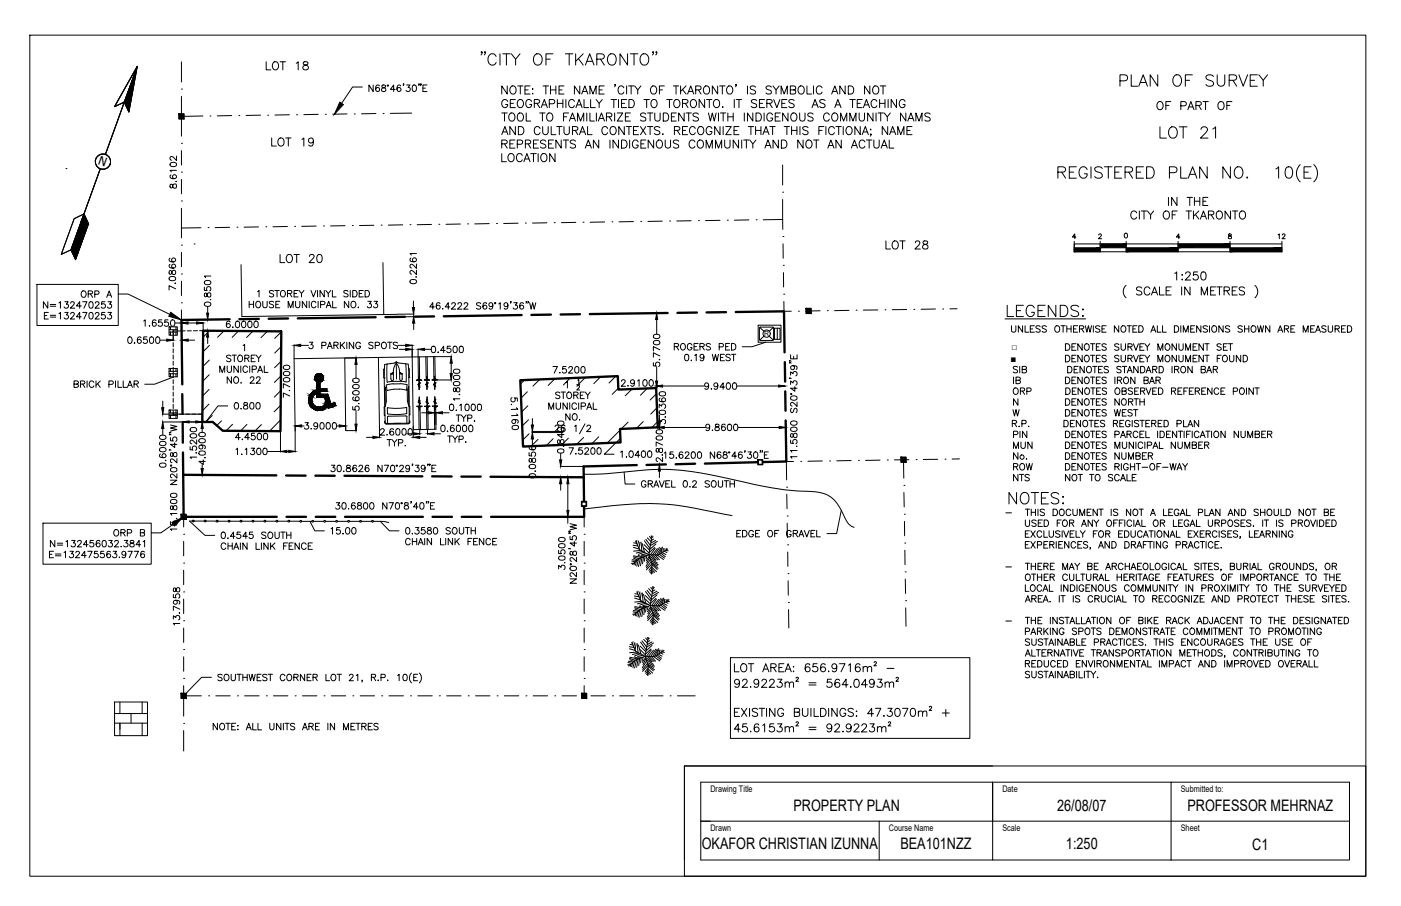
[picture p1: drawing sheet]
<svg xmlns="http://www.w3.org/2000/svg" width="432mm" height="279mm" viewBox="0 0 432 279" stroke-linecap="round" stroke-linejoin="round" font-family="sans-serif">
<defs><g id="words">
<text font-size="10.1" x="62.1" y="131.2">0.800</text>
<text font-size="7.9" x="308.7" y="99.5">LEGENDS:</text>
<g font-size="7.5">
<text x="147.1" y="21.2">&quot;CITY OF TKARONTO&quot;</text>
<text x="94.2" y="165.8">15.00</text>
</g>
<g font-size="7.1">
<text x="344" y="27.9">PLAN OF SURVEY</text>
<text x="309.7" y="156.6">NOTES:</text>
</g>
<text font-size="6.6" x="21.5" y="120.7">BRICK PILLAR</text>
<text font-size="6.2" x="80.8" y="22.9">LOT 18</text>
<g font-size="5.7">
<text x="355.2" y="34.9">OF PART OF</text>
<text x="82.5" y="46.2">LOT 19</text>
<text x="272" y="78">LOT 28</text>
<text x="85" y="82.2">LOT 20</text>
</g>
<g font-size="5.3">
<text x="55.4" y="59.3" transform="rotate(-90 55.4 59.3)">8.6102</text>
<text x="55" y="90.7" transform="rotate(-90 55 90.7)">7.0866</text>
<text x="43" y="102">1.6550</text>
<text x="38.1" y="107.2">0.6500</text>
<text x="68.4" y="102.3">6.0000</text>
<text x="310.4" y="103.7">UNLESS OTHERWISE NOTED ALL DIMENSIONS SHOWN ARE MEASURED</text>
<text x="131.6" y="110.1">0.4500</text>
<text x="169.3" y="116.4">7.5200</text>
<text x="204.3" y="114.3" transform="rotate(-90 204.3 114.3)">5.7700</text>
<text x="90.3" y="123.8" transform="rotate(-90 90.3 123.8)">7.7000</text>
<text x="190.1" y="120.3">2.9100</text>
<text x="215.9" y="121.4">9.9400</text>
<text x="206" y="131.9" transform="rotate(-90 206 131.9)">3.0360</text>
<text x="71.3" y="136.9">4.4500</text>
<text x="92.4" y="133.7">3.9000</text>
<text x="216.3" y="134.1">9.8600</text>
<text x="71.6" y="141.5">1.1300</text>
<text x="174.3" y="141.5">7.5200</text>
<text x="52.2" y="145.3" transform="rotate(-90 52.2 145.3)">0.6000</text>
<text x="64.2" y="144.6" transform="rotate(-90 64.2 144.6)">4.0900</text>
<text x="166.2" y="148.5" transform="rotate(-90 166.2 148.5)">0.0856</text>
<text x="56.4" y="194" transform="rotate(-90 56.4 194)">13.7958</text>
</g>
<g font-size="4.9">
<text x="93.8" y="108.7">3 PARKING SPOTS</text>
<text x="111.5" y="127.7" transform="rotate(-90 111.5 127.7)">5.6000</text>
<text x="174.6" y="141.1" transform="rotate(-90 174.6 141.1)">0.8400</text>
<text x="205" y="143.6" transform="rotate(-90 205 143.6)">2.8700</text>
<text x="244.6" y="250">PROPERTY PLAN</text>
<text x="325.8" y="250">26/08/07</text>
<text x="366" y="250">PROFESSOR MEHRNAZ</text>
<text x="216.3" y="262">OKAFOR CHRISTIAN IZUNNA</text>
<text x="277.5" y="262">BEA101NZZ</text>
<text x="328.5" y="262">1:250</text>
<text x="386" y="262">C1</text>
</g>
<text font-size="4.4" x="392.6" y="74.8">12</text>
<text font-size="3.8" x="30.1" y="50.7" transform="rotate(20 30.1 50.7)">N</text>
<g font-size="3">
<text x="311.5" y="111.6">■</text>
<text x="311.8" y="108">□</text>
</g>
<g font-size="2.8">
<text x="218.9" y="244.2">Drawing Title</text>
<text x="308.9" y="244.2">Date</text>
<text x="363.9" y="244.2">Submitted to:</text>
<text x="218.9" y="256.2">Drawn</text>
<text x="273.9" y="256.2">Course Name</text>
<text x="308.9" y="256.2">Scale</text>
<text x="363.9" y="256.2">Sheet</text>
</g>
<text font-size="2.1" x="235.5" y="103.7">R</text>
</g></defs>
<!-- layer: C-LOTLINE -->
<g fill="none" stroke="#000" stroke-width=".31">
<path d="M55.9 19.1v6.2M55.9 27.5h.1M55.9 29.7v12.3M62.5 35.8l-6.6 .1M64.7 35.8h.1M71.4 35.6l-4.4 .1M73.6 35.6h.1M80.3 35.5l-4.4 .1M82.5 35.5h.1M89.2 35.4l-4.4 .1M91.4 35.4h.1M98.1 35.3h-4.5"/>
<path d="M100.3 35.3h.1M107 35.1l-4.5 .1M109.2 35.1h.1M115.9 35l-4.5 .1M118.1 35h.1M126.9 34.9l-6.6 .1M55.9 44.2h.1M241.2 59.3h.1M241.2 50.9v6.2M55.9 75.6h.1M55.9 62h.1M55.9 64.2v9.2"/>
<path d="M61.9 70.2l-6 .1M64.1 70.2h.1M70.8 70.1l-4.5 .1M73 70.1h.1M79.7 70l-4.5 .1M81.9 69.9h.1M88.6 69.9h-4.5M90.8 69.8h.1M97.5 69.7l-4.5 .1M99.7 69.7h.1M106.3 69.6l-4.4 .1M108.6 69.6h.1"/>
<path d="M115.2 69.5l-4.4 .1M117.5 69.4h.1M124.1 69.3l-4.4 .1M126.4 69.3h.1M133 69.2l-4.4 .1M135.3 69.2h.1M141.9 69.1l-4.4 .1M144.1 69h.1M150.8 69h-4.5M153 68.9h.1M159.7 68.8l-4.5 .1M161.9 68.8h.1"/>
<path d="M168.6 68.7l-4.5 .1M170.8 68.7h.1M177.5 68.6l-4.5 .1M179.7 68.5h.1M186.4 68.5h-4.5M188.6 68.4h.1M195.2 68.3l-4.4 .1M197.5 68.3h.1M204.1 68.2l-4.4 .1M206.4 68.2h.1M213 68.1l-4.4 .1M215.3 68h.1"/>
<path d="M221.9 67.9l-4.4 .1M224.2 67.9h.1M230.8 67.8l-4.4 .1M233 67.8h.1M241.2 67.7l-6 .1M241.2 67.7l.1 3M241.2 61.5v6.2M241.3 72.9h.1M241.3 75.2l.1 4.4M55.9 93.4h.1M55.9 95.6v3.1M241.4 81.8h.1"/>
<path d="M241.5 84.1v4.4M241.6 90.7h.1M241.6 93v3h2.3M246.1 96h.1M252.8 95.8l-4.5 .1M255 95.8h.1M261.7 95.7l-4.5 .1M263.9 95.7h.1M270.6 95.6h-4.5M272.8 95.5h.1M279.4 95.5h-4.4M281.6 95.4h.1"/>
<path d="M288.3 95.3l-4.4 .1M290.5 95.3h.1M295 95.2l-2.2 .1M56.6 159.4v3.1M180 159.4v3.1M242.4 150.2h.1M242.5 152.4l.1 4.5M242.6 159.1h.1M244.6 142.3h-2.2v5.7M246.8 142.3h.1M253.4 142.2h-4.4M255.7 142.2h.1"/>
<path d="M262.3 142l-4.4 .1M264.6 142h.1M271.2 141.9l-4.4 .1M273.5 141.9h.1M278.5 141.8l.1 5.6M278.6 149.7h.1M278.6 151.9l.1 4.4M278.7 158.6h.1M280.1 141.8h-4.4M282.4 141.7h.1M289 141.6l-4.4 .1M291.3 141.6h.1"/>
<path d="M295.7 141.5l-2.2 .1M56.6 164.8h.1M56.6 173.7h.1M56.6 167v4.4M56.6 175.9v4.4M180 164.8h.1M180 173.7h.1M180 167v4.4M180 175.9v4.4M242.6 161.3l.1 4.5M242.7 168h.1M242.8 170.2v4.5"/>
<path d="M242.9 176.9h.1M242.9 179.1l.1 4.5M278.8 160.8v4.4M278.8 167.5h.1M278.9 169.7v4.4M279 176.4h.1M279 178.6l.1 4.4M56.6 193.7v4.4M180 182.5h.1M180 191.4h.1M180 184.7v4.5M180 193.7v4.4"/>
<path d="M243 185.8h.1M243 188l.1 5.7M279.1 185.3h.1M279.1 187.5l.1 5.6M56.6 200.3h.1M56.6 209.2h.1M56.6 202.6v4.4M56.6 211.5v9.4M56.6 214.6h5.5M64.3 214.6h.1M66.5 214.6h4.5M73.2 214.6h.1"/>
<path d="M75.4 214.6h4.4M82.1 214.6h.1M84.3 214.6h4.4M91 214.6h.1M93.2 214.6h4.5M99.9 214.6h.1M102.1 214.6h4.5M108.8 214.6h.1M111 214.6h4.4M117.6 214.6h.1M119.9 214.6h4.4M126.5 214.6h.1"/>
<path d="M128.8 214.6h4.4M135.4 214.6h.1M137.7 214.6h4.4M144.3 214.6h.1M146.6 214.6h4.4M153.2 214.6h.1M155.4 214.6h4.5M162.1 214.6h.1M164.3 214.6h4.5M171 214.6h.1M173.2 214.6h4.5M179.9 214.6h.1"/>
<path d="M180 200.3h.1M180 209.2h.1M180 202.6v4.4M180 211.5v3.1M182.1 214.6h4.5M188.8 214.6h.1M191 214.6h4.5M197.7 214.6h.1M199.9 214.6h4.4M206.5 214.6h.1M208.8 214.6h5.4M56.6 223.1h.1"/>
<path d="M56.6 225.3v6.3"/>
</g>
<!-- layer: C-PROPERTY LINE -->
<g fill="none" stroke="#000" stroke-width=".72">
<path d="M70.8 98.5l-14.9 .2 .3 19.8M88.8 98.2l-6 .1M115.8 97.8l-24 .4M124.8 97.7l-6 .1M133.8 97.6l-6 .1M160.8 97.2l-24 .3M169.8 97l-6 .1M178.8 96.9l-6 .1M205.8 96.5l-24 .4M214.8 96.4l-6 .1M223.8 96.3l-6 .1M226.8 96.2l14.8-.2 .2 12.7"/>
<path d="M241.9 111.7l.1 6M56.2 121.5l.1 6.1M56.3 130.5v6M56.4 139.5l.2 19.9h28.7M242 120.7l.1 6M242.1 129.7l.3 12.6-7.3 .2M56.5 146.4l28.7 .2M88.2 146.6l6 .1M88.3 159.4h6M97.2 146.7h6M106.2 146.7l24 .2M106.3 159.4h24"/>
<path d="M133.2 146.9h6M133.3 159.4h6M142.2 147h6M142.3 159.4h6M151.2 147l28.7 .2M180 156.1v3.3h-28.7M196.3 143.4l-16.4 .4 .1 10.9M205.2 143.2l-5.9 .2M214.2 143l-6 .2M233.6 142.5l-16.3 .5"/>
</g>
<!-- layer: C-BUILDING-EX -->
<g fill="none" stroke="#000" stroke-width=".31">
<path d="M20.3 52h.1M59.8 75.2h.1M74.3 81.6l.2 16 48-.7M118 81l.3 16M52.1 126.4h2.6v2.6h-2.6zM52.1 127.3h2.6M52.1 128.1h2.6M52.5 126.4v.9M52.5 128.1v.9M53.4 127.3v.8M54.2 126.4v.9M54.2 128.1v.9"/>
<path d="M35.3 216.5h10.2v10.4h-10.2zM37 216.5v3.5M43.8 216.5v3.5M35.3 220h10.2M35.3 223h10.2M37 223v3.9M40.4 220v3M43.8 223v3.9"/>
</g>
<!-- layer: C-PARKING -->
<path d="M106.3 110.4l.3 22.4M116.6 110.2l.4 22.4M127 110.1l.4 22.4 7-.1-.1-7.2h-.4l.1 7.2M128.9 110.1v7.2h.4l-.1-7.2M131.2 110l.2 7.2h.3v-7.2M133.6 110l.1 7.2h.5l-.2-7.2-43.4 .6 .4 22.4M97.6 121.5v1.1h2.4l1.2 3.3 2.3-.8-.3-1-1.2 .4-1-2.9-2.4-.1v-.8h2.2v-.9h-2.2l.1-2a1.33 1.33 0 0 0 .8-1.9 1.33 1.33 0 0 0-2-.4 1.33 1.33 0 0 0 .1 2.1v5h1M100.4 124.2l.4 1.2M100.4 124.2a2.23 2.23 0 0 1-3.6 .8 2.23 2.23 0 0 1 .7-3.7v-1a3.2 3.2 0 0 0-1.8 4.8 3.2 3.2 0 0 0 5.1 .3M129.2 132.5l-.1-7.2h.4l.1 7.2M131.6 132.4l-.2-7.2h.5l.1 7.2" fill="none" stroke="#000" stroke-width=".31"/>
<!-- layer: C-ANNOTATIONS -->
<g fill="none" stroke="#000" stroke-width=".31">
<path d="M42.3 20.5l-9.8 27.2 9.8-27.2-7 12.4 3-1.4M42.3 20.5l-2.6 14-1.4-3-3 1.4zM111.7 26.8h-3l-3.4 5.1M115 26.2v2l-1.3-2v2M116.9 26.5l-.1-.2a.64 .64 0 0 0-.9 .3v1.3a.62 .62 0 0 0 1 .1 .62 .62 0 0 0-.3-.9 .62 .62 0 0 0-.8 .5M117.8 26.3v.6l.9 .3 .2 .4a.66 .66 0 0 1-.6 .7 .66 .66 0 0 1-.7-.7l.3-.4 .8-.3 .1-.4a.72 .72 0 0 0-1-.2zM121.8 27.6h-1.4l.9-1.4v2M123.5 26.5l-.1-.2a.59 .59 0 0 0-.9 .3 .99 .99 0 0 0 .5 1.6 .63 .63 0 0 0 .6-.6 .63 .63 0 0 0-.6-.6 .63 .63 0 0 0-.7 .6M124.5 26h-.3h.3l-.3 .4M125.3 26.2h1.1l-.6 .8a.67 .67 0 0 1 .5 1 .67 .67 0 0 1-1.2-.1M127.3 26.3a.63 .63 0 0 1 1 .3l.1 .5a.91 .91 0 0 1-.6 1.1h-.2a1.34 1.34 0 0 1-.3-1.9zM129.2 26h-.2h.2l-.2 .4"/>
<path d="M129.8 26h-.2h.2l-.2 .4M130.3 27.2h.8M131.6 26.2h-1.3v2h1.3M154.6 34.8h1.7M155.5 34.8v2.5M156.3 26.5v2.5l-1.7-2.5v2.5M156.5 31.3a.94 .94 0 0 0-1.1-.6 .94 .94 0 0 0-.8 .9v.6a.91 .91 0 0 0 1 1 .91 .91 0 0 0 .9-1h-.7M157.3 35a1.24 1.24 0 0 1 1.5 .8 1.24 1.24 0 0 1-.8 1.5 1.31 1.31 0 0 1-1.2-.9 1.31 1.31 0 0 1 .5-1.4zM157.3 31.9h.9M157.4 26.9l.2-.3a1.24 1.24 0 0 1 1.5 .9 1.24 1.24 0 0 1-.7 1.5 1.27 1.27 0 0 1-1.2-.7 1.27 1.27 0 0 1 .2-1.4zM158.8 30.7h-1.5v2.5h1.5M158.8 39v2.5l-1.7-2.5v2.5"/>
<path d="M159.6 26.5h1.6M159.6 31a1.14 1.14 0 0 1 1.6 .2 1.14 1.14 0 0 1-.1 1.6 .9 .9 0 0 1-1.1 .4 .9 .9 0 0 1-.6-1zM159.6 35.2a.93 .93 0 0 1 1.1-.3 .93 .93 0 0 1 .6 .9v.6a.95 .95 0 0 1-.9 1 .95 .95 0 0 1-1-1zM159.8 39h.8a1.32 1.32 0 0 1 .9 1.3 1.32 1.32 0 0 1-.9 1.2h-.8zM160.4 26.5v2.5M161.8 27.7h1M162.2 34.8v2.5h1.4M163.4 26.5h-1.6v2.5h1.6M163.8 31.3a.91 .91 0 0 0-1-.6 .91 .91 0 0 0-.7 .9v.6a.89 .89 0 0 0 .8 1 .89 .89 0 0 0 .9-1h-.6M164.2 27.3v.3zM164.2 28.8v.2zM164.7 31.9l1.4-.1 .2-.4-.1-.5-1.5-.2v2.5"/>
<path d="M165.5 31.9l.8 1.3M166.3 34.8h1.7M166.5 39.6a.91 .91 0 0 0-1.1-.6 .91 .91 0 0 0-.7 1 1.08 1.08 0 0 0 .2 1.2 1.08 1.08 0 0 0 1.2 .2l.4-.5M166.8 33.2l1-2.5 .9 2.5M167.2 32.3h1.2M167.2 34.8v2.5M167.3 39v1.8a.86 .86 0 0 0 .8 .7 .86 .86 0 0 0 .9-.7v-1.8M167.4 26.5h1.7M168.2 26.5v2.5M168.7 35.2l.3-.2a1.24 1.24 0 0 1 1.5 .8 1.24 1.24 0 0 1-.8 1.5 1.27 1.27 0 0 1-1.2-.7 1.27 1.27 0 0 1 .2-1.4zM169.3 32h1.1a.66 .66 0 0 0 .6-.7 .66 .66 0 0 0-.6-.6h-1.1v2.5M169.7 27.7h1.6"/>
<path d="M169.7 26.5v2.5M169.9 39v2.5h1.4M171.3 26.5v2.5M171.6 39h1.6M171.8 31.9h1.7M171.8 30.7v2.5M172.3 27.7h.9M172.4 39v2.5M173.5 30.7v2.5M173.7 36h1M173.8 26.5h-1.5v2.5h1.5M173.8 39v1.8a.83 .83 0 0 0 .8 .7 .83 .83 0 0 0 .9-.7v-1.8"/>
<path d="M174.4 30.7v2.5M175.3 34.8h-1.6v2.5M175.5 37.3l.9-2.5 1 2.5M175.9 36.5h1.1M177 31.3a.91 .91 0 0 0-1-.6 .91 .91 0 0 0-.7 .9v.6a.92 .92 0 0 0 .7 1 .92 .92 0 0 0 1-.6M177.5 33.2l1-2.5 .9 2.5M177.9 32.3h1.2M178 37.3v-2.5l.9 2.5 1-2.5v2.5M178.7 26.5v2.5l-1.7-2.5v2.5M179.3 29l1-2.5 .9 2.5M179.7 28.2h1.1M180 30.7v2.5h1.4"/>
<path d="M180.8 34.8v2.5M181.1 39v2.5h1.4M181.8 29v-2.5l1 2.5 .9-2.5v2.5M181.8 34.8v2.5h1.4M182 30.7v2.5h1.5M183.7 30.7l1 1.2v1.3M183.8 34.8v2.5M184.4 37.3l1-2.5 .9 2.5M184.7 27.7h.9M184.8 36.5h1.2M185.6 30.7l-.9 1.2M186.2 26.5h-1.5v2.5h1.5"/>
<path d="M186.9 36l1.4-.1 .3-.6-.6-.5h-1.1v2.5M187.3 39.6a.91 .91 0 0 0-1.1-.6 .91 .91 0 0 0-.7 1v.6a.92 .92 0 0 0 .7 .9 .92 .92 0 0 0 1.1-.6M187.7 36l.9 1.3M188.2 39.4a1.14 1.14 0 0 1 1.6 .1 1.14 1.14 0 0 1-.1 1.6 .9 .9 0 0 1-1.1 .4 .9 .9 0 0 1-.6-.9zM188.3 30.7h1.7M189.2 30.7v2.5M189.4 34.8v2.5M189.7 26.2h-.3h.3l-.3 .6M190.2 34.8h1.7l-1.7 2.5h1.7M190.6 30.7v2.5M191.6 31.9h.9M192.3 27.1a.92 .92 0 0 0-1.1-.6 .92 .92 0 0 0-.7 1v.6a.91 .91 0 0 0 .7 .9 .91 .91 0 0 0 1.1-.6"/>
<path d="M192.4 39v2.5l-1.7-2.5v2.5M192.7 36h1M193 39h1.6M193.1 30.7h-1.5v2.5h1.5M193.1 26.5v2.5M193.7 26.5h1.7M193.8 30.7h.8a1.32 1.32 0 0 1 .9 1.2 1.32 1.32 0 0 1-.9 1.3h-.8zM193.8 39v2.5M194.3 34.8h-1.6v2.5h1.6M194.5 26.5v2.5M195.6 26.5l1 1.2v1.3M196.8 39h-1.6v2.5h1.6"/>
<path d="M197.4 39l1.7 2.5M197.5 26.5l-.9 1.2M198.5 30.7h1.7M199.1 35.2a.92 .92 0 0 0-.9-.4 .92 .92 0 0 0-.8 .6l.3 .4 1.3 .6 .1 .6-.3 .3a1.26 1.26 0 0 1-1.4-.3M199.1 39l-1.7 2.5M199.3 30.7v2.5M199.6 34.8h1.6M199.6 39h1.6M200.4 34.8v2.5M200.4 39v2.5M200.9 31a.92 .92 0 0 1 1-.3 .92 .92 0 0 1 .6 .9v.6a.95 .95 0 0 1-.9 1 .95 .95 0 0 1-1-1zM201 26.6a1.24 1.24 0 0 1 1.5 .9 1.24 1.24 0 0 1-.8 1.5 1.31 1.31 0 0 1-1.2-.9 1.31 1.31 0 0 1 .5-1.5z"/>
<path d="M201.8 34.8v1.8a.83 .83 0 0 0 .8 .7 .83 .83 0 0 0 .9-.7v-1.8M203.2 27.7h1M203.4 39.4a.97 .97 0 0 0-1.7 .2l.4 .5 1 .3 .3 .7a1.08 1.08 0 0 1-1.7 0M204.4 34.8h.9a1.35 1.35 0 0 1 .8 1.3 1.35 1.35 0 0 1-.8 1.2h-.9zM204.8 26.5h-1.6v2.5M205.5 30.7h1.7M206.3 30.7v2.5M206.9 36h1M207.5 26.5h1.7M207.9 31a1.14 1.14 0 0 1 1.6 .2 1.14 1.14 0 0 1-.2 1.6 .9 .9 0 0 1-1.1 .4 .9 .9 0 0 1-.6-1zM208.4 26.5v2.5M208.4 34.8h-1.5v2.5h1.5"/>
<path d="M209.8 26.5v2.5M210.4 31.9l1.4-.1 .2-.4-.1-.5-1.5-.2v2.5M210.4 27.6l1.1 1.4M210.9 34.8v2.5l-1.7-2.5v2.5M211.2 31.9l.8 1.3M211.5 26.5l-1.7 1.7M211.5 34.8h1.6M211.9 29l1-2.5 .9 2.5M211.9 39h-1.5v2.5h1.5M212.3 28.2h1.2M212.3 34.8v2.5M213 31a1.14 1.14 0 0 1 1.6 .2 1.14 1.14 0 0 1-.2 1.6 .9 .9 0 0 1-1 .4 .9 .9 0 0 1-.6-1z"/>
<path d="M214.3 39.6a.91 .91 0 0 0-1-.6 .91 .91 0 0 0-.8 1v.6a.92 .92 0 0 0 .7 .9 .92 .92 0 0 0 1.1-.6M214.4 27.7l1.5-.1 .1-.8-.5-.3h-1.1v2.5M215.3 35.2a.95 .95 0 0 0-.9-.4 .95 .95 0 0 0-.8 .6l.2 .4 1.2 .5 .3 .7a1.16 1.16 0 0 1-1.7 0M215.3 39.4a.92 .92 0 0 1 1-.3 .92 .92 0 0 1 .6 .9v.6a.95 .95 0 0 1-.9 1 .95 .95 0 0 1-1-1zM215.3 27.7l.8 1.3M217.2 30.7v2.5l-1.7-2.5v2.5M217.3 26.6a1.23 1.23 0 0 1 1.5 .9 1.23 1.23 0 0 1-.8 1.5 1.29 1.29 0 0 1-1.2-.9 1.29 1.29 0 0 1 .5-1.5zM217.8 30.7h1.6M218.4 34.8l.5 2.5 .6-2.5 .6 2.5 .6-2.5M218.6 30.7v2.5M219.4 39.6a.91 .91 0 0 0-1-.6 .91 .91 0 0 0-.8 1v.6a.89 .89 0 0 0 .9 .9 .89 .89 0 0 0 .9-.9h-.6M220.1 31l.3-.2a1.24 1.24 0 0 1 1.5 .9 1.24 1.24 0 0 1-.8 1.5 1.29 1.29 0 0 1-1.2-.8 1.29 1.29 0 0 1 .2-1.4z"/>
<path d="M221.2 26.5v2.5l-1.7-2.5v2.5M221.4 34.8v2.5M221.8 26.5h1.7M221.9 39v2.5l-1.6-2.5v2.5M222 34.8h1.7M222.6 33.1h.3zM222.6 26.5v2.5M222.9 34.8v2.5M222.9 39v2.5M223.7 39h1.7l-1.7 2.5h1.7M224.3 36h1.7M224.3 34.8v2.5"/>
<path d="M224.4 26.6a1.24 1.24 0 0 1 1.5 .9 1.24 1.24 0 0 1-.8 1.5 1.31 1.31 0 0 1-1.2-.9 1.31 1.31 0 0 1 .5-1.5zM226 34.8v2.5M226.3 30.7v2.5M226.9 26.2h-.2h.2l-.2 .6M226.9 30.7h1.7M227.8 39h-1.6v2.5h1.6M227.8 30.7v2.5M229.4 34.8v2.5M230.4 26.5v2.5M230.6 39h1.7M231.4 39v2.5M232 34.8v2.5l-1.6-2.5v2.5"/>
<path d="M232.9 26.9a.92 .92 0 0 0-.9-.4 .92 .92 0 0 0-.8 .6l.2 .4 1.2 .4 .3 .8a1.12 1.12 0 0 1-1.7 0M232.9 39v2.5M233 34.8h.8a1.35 1.35 0 0 1 .9 1.3 1.35 1.35 0 0 1-.9 1.2h-.8zM233.2 31a.94 .94 0 0 0-1.6 .3l.4 .5 1.1 .4 .1 .6a1.04 1.04 0 0 1-1.6 0M234.1 31.9h.9M234.5 39v2.5M235.5 34.8v2.5M235.6 30.7h-1.5v2.5h1.5M236.3 31.9l1.4-.1 .3-.4-.1-.5-1.6-.2v2.5M237.2 31.9l.8 1.3M237.3 39h1.6M237.7 26.9a.92 .92 0 0 0-.8-.4 .92 .92 0 0 0-.8 .6l.2 .4 1.4 .6v.6l-.2 .2a1.26 1.26 0 0 1-1.4-.2"/>
<path d="M238.1 35.4a.92 .92 0 0 0-1-.6 .92 .92 0 0 0-.8 1v.6a.89 .89 0 0 0 .9 1 .89 .89 0 0 0 .9-1h-.6M238.1 39v2.5M238.3 26.5l.9 1.2v1.3M238.5 30.7l.9 2.5 1-2.5M238.9 36h1M240.2 26.5l-1 1.2M240.5 34.8h-1.6v2.5h1.6M240.7 29v-2.5l1 2.5 1-2.5v2.5M241 31.9h.9M241.7 39h1.6M242.5 30.7h-1.5v2.5h1.5M242.5 39v2.5"/>
<path d="M242.9 34.8v2.5l-1.7-2.5v2.5M243.6 27.7l1.4-.1 .2-.8-.6-.3h-1v2.5l1.6-.2v-.9l-.6-.2M244 39v2.5M244.2 35a1.24 1.24 0 0 1 1.5 .8 1.24 1.24 0 0 1-.8 1.5 1.31 1.31 0 0 1-1.2-.9 1.31 1.31 0 0 1 .5-1.4zM244.8 31a.94 .94 0 0 0-1.7 .3l.2 .3 1.3 .5 .2 .7a1.04 1.04 0 0 1-1.7 0M245.6 39v2.5M246.2 26.9a.9 .9 0 0 1 1.1-.4 .9 .9 0 0 1 .6 1v.6a.95 .95 0 0 1-1 .9 .95 .95 0 0 1-.9-.9zM246.5 34.8v1.8a.83 .83 0 0 0 .8 .8 .83 .83 0 0 0 .8-.8v-1.8M246.5 39v2.5M248.7 26.5v2.5h1.4M249 39.4a.94 .94 0 0 0-1.6 .2l.5 .5 .9 .3 .2 .7a1.04 1.04 0 0 1-1.6 0M250.3 33.2l.9-2.5 1 2.5"/>
<path d="M250.6 35.2a.92 .92 0 0 0-.9-.4 .92 .92 0 0 0-.7 .6l.2 .4 1.2 .5 .2 .7a1.12 1.12 0 0 1-1.6 0M250.6 32.3h1.2M250.7 26.5v2.5M253.4 27.1a.92 .92 0 0 0-1.1-.6 .92 .92 0 0 0-.7 1v.6a.91 .91 0 0 0 .7 .9 .91 .91 0 0 0 1.1-.6M254 39h-1.6v2.5M254.3 31a.94 .94 0 0 0-1.7 .3l.3 .3 1.2 .5 .2 .7a1.04 1.04 0 0 1-1.7 0M254.6 39v2.5M255.6 35.4a.92 .92 0 0 0-1-.6 .92 .92 0 0 0-.8 1v.6a.91 .91 0 0 0 .8 .9 .91 .91 0 0 0 1-.6M256.3 29l1-2.5 .9 2.5M256.7 28.2h1.2M256.8 35a1.24 1.24 0 0 1 1.5 .8 1.24 1.24 0 0 1-.8 1.5 1.31 1.31 0 0 1-1.2-.9 1.31 1.31 0 0 1 .5-1.4zM257.2 39.6a.91 .91 0 0 0-1.1-.6 .91 .91 0 0 0-.7 1 1.08 1.08 0 0 0 .2 1.2 1.08 1.08 0 0 0 1.2 .2l.4-.5"/>
<path d="M257.3 33.2l.9-2.5 1 2.5M257.6 32.3h1.2M257.6 39h1.7M258.5 39v2.5M259.1 37.3v-2.5l.9 2.5 1-2.5v2.5M259.9 39v2.5M260.5 26.5v2.5l-1.7-2.5v2.5M261 39.4a.92 .92 0 0 1 1-.3 .92 .92 0 0 1 .6 .9v.6a.95 .95 0 0 1-.9 1 .95 .95 0 0 1-1-1zM261.5 26.5h.8a1.35 1.35 0 0 1 .8 1.2 1.35 1.35 0 0 1-.8 1.3h-.8zM261.9 37.3v-2.5l1 2.5 .9-2.5v2.5M261.9 30.7h1.7M262.8 30.7v2.5"/>
<path d="M264.2 31.9h.9M264.8 34.8v1.8a.83 .83 0 0 0 .8 .7 .83 .83 0 0 0 .8-.7v-1.8M265.1 39v2.5l-1.6-2.5v2.5M265.7 30.7h-1.5v2.5h1.5M266.1 33.2l.9-2.5 1 2.5M266.4 32.3h1.2M268.1 26.5v2.5l-1.7-2.5v2.5M268.4 39.8v.3zM269.1 34.8v2.5l-1.7-2.5v2.5M269.4 26.6a1.24 1.24 0 0 1 1.5 .9 1.24 1.24 0 0 1-.8 1.5 1.31 1.31 0 0 1-1.2-.9 1.31 1.31 0 0 1 .5-1.5zM270 34.8v2.5M270.3 31.3a.91 .91 0 0 0-1.1-.6 .91 .91 0 0 0-.7 .9v.6a.92 .92 0 0 0 .7 1 .92 .92 0 0 0 1.1-.6"/>
<path d="M270.6 34.8h1.7M271.1 31.9h1.7M271.1 30.7v2.5M271.3 26.5h1.7M271.4 34.8v2.5M272.2 26.5v2.5M272.5 34.8l1 1.2v1.3M272.8 30.7v2.5M273.6 39v2.5l-1.7-2.5v2.5M273.7 30.7v2.5M274.4 34.8l-.9 1.2M276.3 30.7v2.5l-1.6-2.5v2.5"/>
<path d="M278.9 31.3a.91 .91 0 0 0-1-.6 .91 .91 0 0 0-.7 .9v.6a.89 .89 0 0 0 .8 1 .89 .89 0 0 0 .9-1h-.6M279.2 34.8v2.5l-1.7-2.5v2.5M279.8 37.3l1-2.5 .9 2.5M280.1 36.5h1.2M281.1 39h-1.6v2.5h1.6M282.3 37.3v-2.5l1 2.5 .9-2.5v2.5M286.7 35.2a.92 .92 0 0 0-.9-.4 .92 .92 0 0 0-.8 .6l.2 .4 1.3 .5 .2 .7a1.12 1.12 0 0 1-1.7 0M357.5 39.1v3.5h2M360.8 39.3a1.62 1.62 0 0 1 1.9 .5 1.62 1.62 0 0 1 0 2 1.29 1.29 0 0 1-1.5 .8 1.29 1.29 0 0 1-1-1.3 2.15 2.15 0 0 1 .6-2zM363.5 39.1h2.3M364.7 39.1v3.5M370.2 39.9l.1-.4a1.07 1.07 0 0 1 1.7 0l.2 .3-.2 .6-2 2.2h2.3"/>
<path d="M373.8 39.8l.8-.7v3.5M154.6 41.5l1-2.5 .9 2.5M154.6 44.4l1.5-.2 .2-.6-.6-.4h-1.1v2.5M154.6 47.4v2.5h1.5M155 40.7h1.2M155.5 44.4l.8 1.3M156.8 47.7a.92 .92 0 0 1 1-.3 .92 .92 0 0 1 .7 .9 1.08 1.08 0 0 1-.3 1.2 1.08 1.08 0 0 1-1.1 .2l-.6-.8zM157.1 44.4h1M158.7 43.2h-1.6v2.5h1.6M159.4 44.5h1.1a.67 .67 0 0 0 .6-.5 .67 .67 0 0 0-.2-.7l-1.5-.1v2.5M161 48a.91 .91 0 0 0-1.1-.6 .91 .91 0 0 0-.7 .9v.6a.92 .92 0 0 0 .7 1 .92 .92 0 0 0 1.1-.6M161.5 49.9l.9-2.5 1 2.5"/>
<path d="M161.8 49h1.2M161.9 44.4l1.5-.2 .2-.6-.6-.4h-1.1v2.5M162.8 44.4l.8 1.3M163.6 47.4h1.7M164.4 44.4h1M164.4 47.4v2.5M165.9 47.4v2.5M166 43.2h-1.6v2.5h1.6M166.9 47.7a.92 .92 0 0 1 1.1-.3 .92 .92 0 0 1 .6 .9 1.08 1.08 0 0 1-.2 1.2 1.08 1.08 0 0 1-1.2 .2l-.5-.8zM168.2 43.6a.92 .92 0 0 0-.9-.5 .92 .92 0 0 0-.7 .7l.2 .4 1.2 .4 .2 .7a1.12 1.12 0 0 1-1.6 0M169.1 44.4h.9M170.6 43.2h-1.5v2.5h1.5"/>
<path d="M171.1 47.4v2.5l-1.7-2.5v2.5M173 43.2v2.5l-1.7-2.5v2.5M173.6 43.2h1.7M174.4 43.2v2.5M176.4 40.2l1.5-.1 .2-.3-.1-.6-1.6-.2v2.5M177.3 40.2l.8 1.3M177.4 43.6a.92 .92 0 0 0-.9-.5 .92 .92 0 0 0-.8 .7l.3 .4 1.2 .4 .2 .7a1.12 1.12 0 0 1-1.7 0M178.6 41.5l.9-2.5 1 2.5M178.9 40.7h1.2M180.4 45.7l.9-2.5 1 2.5M180.7 44.9h1.2M184.5 43.2v2.5l-1.6-2.5v2.5"/>
<path d="M188 43.2v2.5M190.6 43.2v2.5l-1.7-2.5v2.5M191.6 43.2h.8a1.33 1.33 0 0 1 .9 1.2 1.33 1.33 0 0 1-.9 1.3h-.8zM194.1 43.2v2.5M195.2 40.2h1M196.7 43.8a.92 .92 0 0 0-1.1-.6 .92 .92 0 0 0-.7 1v.5a.89 .89 0 0 0 .9 1 .89 .89 0 0 0 .9-1h-.6M197.5 44.4h1M199.1 43.2h-1.6v2.5h1.6M201.5 43.2v2.5l-1.7-2.5v2.5M202.5 43.6a.9 .9 0 0 1 1.1-.4 .9 .9 0 0 1 .6 1v.5a.95 .95 0 0 1-1 1 .95 .95 0 0 1-.9-1zM204.2 41.4h.2zM205 43.2v1.8a.83 .83 0 0 0 .8 .7 .83 .83 0 0 0 .9-.7v-1.8"/>
<path d="M207.9 40.2l1.4-.1 .2-.3-.1-.6-1.5-.2v2.5M208.7 40.2l.8 1.3M209.2 43.6a.92 .92 0 0 0-.9-.5 .92 .92 0 0 0-.8 .7l.3 .4 1.2 .4 .2 .7a1.12 1.12 0 0 1-1.7 0M210.4 40.2h.9M214.2 43.8a.92 .92 0 0 0-1.1-.6 .92 .92 0 0 0-.7 1 1.05 1.05 0 0 0 .3 1.3 1.05 1.05 0 0 0 1.4-.2l.1-.2M215.4 43.3a1.23 1.23 0 0 1 1.5 .9 1.23 1.23 0 0 1-.8 1.5 1.29 1.29 0 0 1-1.2-1 1.29 1.29 0 0 1 .5-1.4zM217.6 45.7v-2.5l1 2.5 .9-2.5v2.5M220.5 45.7v-2.5l.9 2.5 1-2.5v2.5M223.4 43.2v1.8a.83 .83 0 0 0 .8 .7 .83 .83 0 0 0 .8-.7v-1.8M226.2 40.2h1M227.6 43.2v2.5l-1.6-2.5v2.5M228.6 43.2v2.5"/>
<path d="M229.2 43.2h1.6M230 43.2v2.5M231.1 43.2l.9 1.2v1.3M232.9 40.2h1.6M233 43.2l-1 1.2M235.1 41.5l1-2.5 .9 2.5M235.5 40.7h1.2M235.8 45.7l.9-2.5 1 2.5M236.1 44.9h1.2M239.9 43.2v2.5l-1.6-2.5v2.5M240.8 43.2h.9a1.33 1.33 0 0 1 .9 1.2 1.33 1.33 0 0 1-.9 1.3h-.9zM244 40.2h1.6"/>
<path d="M247.5 43.2v2.5l-1.6-2.5v2.5M248.6 43.6l.2-.3a1.24 1.24 0 0 1 1.5 .8 1.24 1.24 0 0 1-.7 1.6 1.27 1.27 0 0 1-1.2-.8 1.27 1.27 0 0 1 .2-1.3zM250.7 43.2h1.7M251.6 43.2v2.5M252.4 40.2h1M255.1 45.7l1-2.5 .9 2.5M255.5 44.9h1.2M259.3 43.2v2.5l-1.7-2.5v2.5M262.4 45.7l1-2.5 .9 2.5M262.8 44.9h1.1M265.7 41.5l1-2.5 .9 2.5M266.1 40.7h1.2"/>
<path d="M266.6 43.8a.92 .92 0 0 0-1.1-.6 .92 .92 0 0 0-.7 1v.5a.91 .91 0 0 0 .7 1 .91 .91 0 0 0 1.1-.6M267 43.2h1.7M267.9 43.2v2.5M268.5 41.4h-.3h.3l-.3 .6M269.3 43.2v1.8a.83 .83 0 0 0 .9 .7 .83 .83 0 0 0 .8-.7v-1.8M271.6 45.7l.9-2.5 1 2.5M271.9 44.9h1.2M274.1 43.2v2.5h1.4M274.2 41.5l.9-2.5 1 2.5M274.5 40.7h1.2M276.7 41.5v-2.5l.9 2.5 1-2.5v2.5M279.5 40.2h1"/>
<path d="M326.1 53.1l2-.1a.82 .82 0 0 0 0-1.4l-2-.2v3.5M327.2 53.1l1.2 1.8M329.6 53.1h1.3M331.7 51.4h-2.1v3.5h2.1M335.1 52.3a1.28 1.28 0 0 0-1.5-.9 1.28 1.28 0 0 0-1 1.4 1.53 1.53 0 0 0 .3 1.6 1.53 1.53 0 0 0 1.7 .4l.5-.7v-.5h-.9M336.3 51.4v3.5M339.7 51.9a1.31 1.31 0 0 0-1.2-.5 1.31 1.31 0 0 0-1.1 .9l.3 .5 1.4 .5a.86 .86 0 0 1 .6 .9 .86 .86 0 0 1-.8 .7l-1.2-.1-.3-.4M340.4 51.4h2.3M341.6 51.4v3.5M343.6 53.1h1.3M345.7 51.4h-2.1v3.5h2.1M346.8 53.1l1.9-.1a.82 .82 0 0 0 0-1.4l-1.9-.2v3.5"/>
<path d="M347.9 53.1l1.2 1.8M350.2 53.1h1.4M352.4 51.4h-2.2v3.5h2.2M353.4 51.4h1.2a1.89 1.89 0 0 1 1.2 1.8 1.89 1.89 0 0 1-1.2 1.7h-1.2zM360.4 53.3l2-.2a.92 .92 0 0 0 .3-1 .92 .92 0 0 0-.8-.7h-1.5v3.5M363.9 51.4v3.5h2M366.2 54.9l1.4-3.5 1.3 3.5M366.7 53.8h1.7M372.1 51.4v3.5l-2.4-3.5v3.5M379.2 51.4v3.5l-2.3-3.5v3.5M381.1 51.6a1.61 1.61 0 0 1 1.8 .6 1.61 1.61 0 0 1 0 1.9 1.28 1.28 0 0 1-1.5 .9 1.28 1.28 0 0 1-1-1.4 2.13 2.13 0 0 1 .7-2zM384.4 54.6l.2 .2-.2 .1z"/>
<path d="M393.2 52.1l.9-.7v3.5M396.6 51.6a1.1 1.1 0 0 1 1.6 .5 2.87 2.87 0 0 1-.3 2.7 1.12 1.12 0 0 1-1.7-.5 2.87 2.87 0 0 1 .4-2.7zM400.7 50.8a3.6 3.6 0 0 0 0 5.3M401.9 53.1h1.3M404.1 51.4h-2.2v3.5h2.2M404.9 50.8a3.6 3.6 0 0 1 0 5.3M22.9 67.4l3-1.4 1.4 3-4 11-1.4-3-3 1.4zM25.9 66l1.4 3-4 11-1.4-3 9-24.9-9 24.9M126.7 79.6l-.3 .6a1.09 1.09 0 0 0 1 .6 1.09 1.09 0 0 0 1-.7 .62 .62 0 0 0-.7-.6 .62 .62 0 0 0-.6 .6 .62 .62 0 0 0 .6 .6M128.4 78.2h-2l.3 .5M331.1 74.4v3.2M331.6 73.1h-1.1l.8-1v1.5"/>
<path d="M338.6 72.5l.1-.2 .5-.2 .3 .5-1 1h1.1M339.1 74.4v3.2M346.8 72a.74 .74 0 0 1 .8 .5 .74 .74 0 0 1-.5 .9l-.3-.1-.3-.5zM347.1 74.4v3.2M350.3 65.7a.91 .91 0 0 0-1-.6 .91 .91 0 0 0-.8 .9v.6a.92 .92 0 0 0 .8 1 .92 .92 0 0 0 1-.6M351.2 65.1v2.5M351.7 65.1h1.7M352.6 65.1v2.5M353.7 65.1l.9 1.2v1.3M355.6 65.1l-1 1.2M358.8 65.4l.2-.2a1.24 1.24 0 0 1 1.5 .8 1.24 1.24 0 0 1-.8 1.6 1.29 1.29 0 0 1-1.1-.8 1.29 1.29 0 0 1 .2-1.4zM360.1 60.9v2.5"/>
<path d="M361.3 66.3h.9M362.8 60.9v2.5l-1.7-2.5v2.5M362.8 65.1h-1.5v2.5M363.1 74.4v3.2M363.6 73.1h-1l.7-1v1.5M365.5 65.1h1.7M365.8 60.9h1.7M366.4 65.1v2.5M366.7 60.9v2.5M367.8 65.1v2.5M368.1 60.9v2.5M368.1 62.1h1.7"/>
<path d="M368.4 66.1l1.1 1.5M369.5 65.1l-1.7 1.6M369.8 60.9v2.5M370 67.6l.9-2.5 1 2.5M370.3 66.7h1.2M370.8 62.1h.9M372.3 60.9h-1.5v2.5h1.5M372.4 66.3l1.5-.2 .2-.3-.1-.5-1.6-.2v2.5M373.3 66.3l.8 1.3M375.1 65.4a1.14 1.14 0 0 1 1.6 .2 1.14 1.14 0 0 1-.2 1.6 .9 .9 0 0 1-1 .3 .9 .9 0 0 1-.6-.9zM378.7 72.2v.4l.9 .5a.51 .51 0 0 1-.4 .5 .51 .51 0 0 1-.6-.2v-.4l.9-.5-.3-.4zM379.1 74.4v3.2"/>
<path d="M379.3 65.1v2.5l-1.7-2.5v2.5M379.9 65.1h1.6M380.7 65.1v2.5M382.2 65.4l.3-.2a1.24 1.24 0 0 1 1.5 .8 1.24 1.24 0 0 1-.8 1.6 1.29 1.29 0 0 1-1.2-.8 1.29 1.29 0 0 1 .2-1.4zM395.1 75.2h-64v2.4M395.1 74.4v3.2h-64M11.4 87.7h25v12.7h-25zM13.7 97.3h.7M14.7 93v2l-1.3-2v2M14.9 96.4h-1.2v2h1.2M15.5 93.9h1.7M15.5 94.4h1.7"/>
<path d="M15.5 97.2h1.7M15.5 97.8h1.7M18.2 93.4l.4-.4v2M18.2 96.7l.4-.3v2M20 93h1l-.6 .8a.66 .66 0 0 1 .5 1.1 .66 .66 0 0 1-1.1-.2M20 96.4h1l-.6 .7a.67 .67 0 0 1 .5 1.1 .67 .67 0 0 1-1.1-.2M21.8 93.5l.3-.5 .6 .1 .2 .3-.3 .7-.9 .9h1.3M21.8 96.9l.3-.5h.4l.4 .3-.3 .7-.9 1h1.3M25 94.4h-1.4l1-1.4v2M25 97.7h-1.4l1-1.3v2M25.2 90a.95 .95 0 0 1 1.4 .3 .95 .95 0 0 1-.4 1.3 .96 .96 0 0 1-1.2-.4 .96 .96 0 0 1 .2-1.2zM25.5 93h1.3l-.9 2"/>
<path d="M25.5 96.4h1.3l-.9 2M27.2 90.6h1.1l.1-.7-1.2-.2v2M27.7 93.1l.5-.1a1.16 1.16 0 0 1 0 2h-.3a1.28 1.28 0 0 1-.2-1.9zM27.7 96.5a.59 .59 0 0 1 .9 .2l.1 .5a.91 .91 0 0 1-.5 1.2h-.3a1.29 1.29 0 0 1-.2-1.9zM27.9 90.6l.6 1.1M29.2 90.8l1.2-.2v-.7l-1.2-.2v2M29.4 93.5l.4-.5 .6 .1 .1 .3-.1 .4-1.1 1.2h1.3M29.4 96.9l.4-.5h.3l.4 .3-.3 .7-.9 1h1.3M32.3 93h-.9l-.1 .9a.7 .7 0 0 1 1 0 .7 .7 0 0 1-.1 1 .7 .7 0 0 1-1-.2M32.3 96.4h-.9l-.1 .8a.7 .7 0 0 1 1 0 .7 .7 0 0 1-.1 1.1 .7 .7 0 0 1-1-.3M32.9 91.7l.8-2 .7 2M33.2 91h1"/>
<path d="M33.3 93h1l-.5 .8a.66 .66 0 0 1 .4 1.1 .66 .66 0 0 1-1.1-.2M33.3 96.4h1l-.5 .7a.67 .67 0 0 1 .5 1.1 .67 .67 0 0 1-1.2-.2M36.4 90.7h3.1l12.8 6.2M58 99.6h2.6M62.6 99.4l.1 2.6h1.5M62.7 98.6h1.5M63 88.6v.9l.8 .1a.7 .7 0 0 1 0-1 .7 .7 0 0 1 1.1 .1 .7 .7 0 0 1-.3 1M63.1 93.4a1.01 1.01 0 0 1 1.2-.3 1.01 1.01 0 0 1 .6 1.1l-.8 .3a.85 .85 0 0 1-1.1-.8zM63.1 90.5v.9h.6a.82 .82 0 0 1 .2-.9 .82 .82 0 0 1 1 0v.9a.82 .82 0 0 1-1 0 .82 .82 0 0 1-.2-.9zM63.1 86.8l.7-.3a.85 .85 0 0 1 1.2 .7 1.16 1.16 0 0 1-2 0zM64 94.6v2M64.9 92.3v.2z"/>
<path d="M65 85.1h-2l.4 .5M76.8 92.9v2M76.8 93.9h1.3M78.1 92.9v2M79 93.2a.94 .94 0 0 1 1.4 .6 .94 .94 0 0 1-1 1.1l-.6-.8zM79.4 90l.4-.4v2M81 92.9v1.4l.6 .6 .7-.3v-1.7M84.3 89.9l-.4-.3-.9 .3 .2 .4 1 .5v.7l-.7 .1-.5-.3M84.3 93.2l-.4-.3-.9 .3 .2 .5 1 .4v.7l-.7 .1-.5-.3M84.7 89.6h1.4M85 93.9h.8M85.4 89.6v2"/>
<path d="M86.2 92.9h-1.2v2h1.2M86.6 89.9a.95 .95 0 0 1 1.4 .2 .95 .95 0 0 1-.4 1.4 .96 .96 0 0 1-1.1-.4 .96 .96 0 0 1 .1-1.2zM88.6 90.5l1.1-.1 .2-.7-1.3-.1v2M88.8 94.9v-2l.8 2 .7-2v2M89.3 90.5l.7 1.1M90.6 90.5h.8M91.1 92.9v1.4l.6 .6a.6 .6 0 0 0 .7-.6v-1.4M91.9 89.6h-1.3v2h1.3M92.2 89.6l.7 .9v1.1M93.7 89.6l-.8 .9M94.5 92.9v2l-1.3-2v2M95.3 92.9v2"/>
<path d="M95.8 89.6l.8 2 .8-2M97.4 93.4a.72 .72 0 0 0-.9-.5 .72 .72 0 0 0-.5 .8v.4a.72 .72 0 0 0 .5 .8 .72 .72 0 0 0 .9-.5M97.9 89.6v2M98 92.9v2M98.8 93.9h1.1l.3-.6-.5-.4h-.9v2M99.9 89.6v2l-1.3-2v2M100.4 89.6l.8 .9v1.1M100.5 94.9l.8-2 .8 2M100.8 94.2h1M101.9 89.6l-.7 .9M102.4 89.6v2h1.2M102.5 92.9v2h1.2"/>
<path d="M107.3 89.9l-.5-.3-.8 .3 .1 .4 1.1 .5-.1 .7-.7 .1-.4-.3M107.5 92.9v2l-1.4-2v2M107.9 89.6v2M108.3 93.2a.94 .94 0 0 1 1.4 .6 .94 .94 0 0 1-1 1.1l-.5-.8zM108.7 89.6h.7a1.06 1.06 0 0 1 .7 1 1.06 1.06 0 0 1-.7 1h-.7zM110.4 94.7v.2zM110.7 90.5h.8M112 89.6h-1.3v2h1.3M112.5 89.6h.7a1.06 1.06 0 0 1 .7 1 1.06 1.06 0 0 1-.7 1h-.7zM113.4 92.9h1l-.5 .8a.66 .66 0 0 1 .4 1.1 .66 .66 0 0 1-1.1-.3M115.3 92.9h1l-.5 .8a.66 .66 0 0 1 .4 1.1 .66 .66 0 0 1-1.1-.3M126.4 86.4l.8-.2a.85 .85 0 0 1 1.2 .8 1.08 1.08 0 0 1-1.1 .5 1.08 1.08 0 0 1-.9-.8z"/>
<path d="M127.4 92.8v2.1M127.5 99.7v1.9M127.6 96.9h-5.1M127.6 97.7h-5.1M128.3 85.3v.2zM128.4 83.3v1.4l-1.5-1.3-.5 .4v.6l.4 .1M128.4 81.4v1.4l-1.5-1.3-.5 .4v.6l.4 .1M133.9 94.7h-1.4l.9-1.4v2M135.6 93.6l-.1-.2a.98 .98 0 0 0-1.2 .7 .98 .98 0 0 0 .7 1.2 .62 .62 0 0 0 .7-.5 .62 .62 0 0 0-.6-.7 .62 .62 0 0 0-.6 .6M136.4 95.3h.2zM138.6 94.7h-1.4l1-1.4v2M139.2 93.8l.2-.4 .6-.1 .4 .6-1.3 1.4h1.4"/>
<path d="M141.1 93.8l.2-.4 .6-.1 .4 .6-1.3 1.4h1.4M143 93.8l.2-.4 .6-.1 .4 .6-1.3 1.4h1.4M148.2 93.6l-.5-.3-.7 .1-.1 .6 1.1 .5 .2 .5-.5 .3-.8-.3M150 93.6l-.1-.2a.99 .99 0 0 0-1.2 .7 .99 .99 0 0 0 .7 1.2 .62 .62 0 0 0 .7-.5 .62 .62 0 0 0-.6-.7 .62 .62 0 0 0-.7 .6M151.9 94a.62 .62 0 0 1-.9 .5 .62 .62 0 0 1-.2-.9 .62 .62 0 0 1 1 0l.1 .4a.92 .92 0 0 1-.8 1.3l-.4-.3M153.7 93.7l.5-.4v2M156.5 94a.62 .62 0 0 1-.8 .5 .62 .62 0 0 1-.2-.9 .62 .62 0 0 1 1 0v.4a.92 .92 0 0 1-.7 1.3l-.4-.3M157.5 93h-.2h.2l-.2 .5M158.4 93.3h1l-.6 .8a.67 .67 0 0 1 .7 .6 .67 .67 0 0 1-.6 .7 .67 .67 0 0 1-.7-.4M161.3 93.6l-.6-.3a1.09 1.09 0 0 0-.6 1.1 1.09 1.09 0 0 0 .7 .9 .62 .62 0 0 0 .6-.6 .62 .62 0 0 0-.6-.6 .62 .62 0 0 0-.6 .6M162.3 93h-.2h.2l-.2 .5M162.9 93h-.3h.3l-.3 .5"/>
<path d="M163.2 93.3l.5 2 .5-2 .4 2 .5-2M202.2 96.6h2.3M202.4 98.6v4.4M309.8 98.3h24.8M347 88a2.54 2.54 0 0 0 0 3.8M351.9 88.9a.92 .92 0 0 0-.9-.5 .92 .92 0 0 0-.7 .7l.2 .4 1.2 .4 .2 .7a1.12 1.12 0 0 1-1.6 0M354.4 89.1a.92 .92 0 0 0-1-.6 .92 .92 0 0 0-.8 1v.5a.91 .91 0 0 0 .8 1 .91 .91 0 0 0 1-.6M354.9 91l1-2.5 .9 2.5M355.3 90.2h1.1M357.4 88.5v2.5h1.4M359.4 89.7h1M361 88.5h-1.6v2.5h1.6"/>
<path d="M362.1 84.3l.6-.4v2.5M364.2 88.5v2.5M364.2 84.8h.3zM364.2 86.2h.3zM365.4 84.5l.5-.6h.7l.3 .4-.4 .9-1.2 1.2h1.7M366.8 88.5v2.5l-1.7-2.5v2.5M369.1 83.9h-1.2l-.1 1a.88 .88 0 0 1 1.3-.1 .88 .88 0 0 1-.1 1.4 .88 .88 0 0 1-1.3-.3M370.2 91v-2.5l1 2.5 1-2.5v2.5M370.4 83.9a.86 .86 0 0 1 1.2 .4l.1 .6a1.12 1.12 0 0 1-.9 1.5 1.65 1.65 0 0 1-.4-2.5zM373.1 89.7h1M374.6 88.5h-1.5v2.5h1.5M375 88.5h1.7"/>
<path d="M375.8 88.5v2.5M377.3 89.7l1.4-.1 .1-.9-.5-.2h-1v2.5M378.1 89.7l.8 1.3M379.8 89.7h.9M381.3 88.5h-1.5v2.5h1.5M383.6 88.9a.92 .92 0 0 0-.9-.5 .92 .92 0 0 0-.8 .7l.2 .4 1.2 .4 .3 .7a1.12 1.12 0 0 1-1.7 0M386.8 88a2.54 2.54 0 0 1 0 3.8M53.4 102.2v2.9M56 102.1v3M58 104.9h2M64 104v2M67.7 114.9v-2l.8 2 .8-2v2"/>
<path d="M70 112.9v1.4l.6 .6 .6-.3 .1-1.7M71.2 109.8l-.5-.3a.67 .67 0 0 0-.9 .5l1.4 1v.3l-.5 .2-.9-.2M71.3 116.2v2l-1.3-2v2M71.5 109.5h1.4M72.2 109.5v2M72.4 116.3a.94 .94 0 0 1 1.2 .9 .94 .94 0 0 1-1.2 .9l-.4-.7 .1-.7zM73.4 109.8l.4-.3a1.02 1.02 0 0 1 1 1 1.02 1.02 0 0 1-1 1l-.6-.7zM73.4 112.9v2l-1.3-2v2M74.2 118.1h.2zM74.2 112.9v2M74.9 106.6l.5-.4v2M75.4 110.5l1.2-.1 .1-.7-1.3-.2v2"/>
<path d="M76.1 110.5l.7 1M76.3 113.3a.72 .72 0 0 0-.8-.4 .72 .72 0 0 0-.6 .7 .82 .82 0 0 0 .2 1.1 .82 .82 0 0 0 1.1-.1l.1-.2M77 112.9v2M77.1 116.7l.4-.5 .6 .1 .2 .3-.3 .7-1 .9h1.4M77.4 110.5h.8M77.7 113.9l1.2-.1 .1-.3-.1-.6h-1.2v2M78.7 109.5h-1.3v2h1.3M79 109.5l.7 1v1M79 116.7l.4-.5 .6 .1 .2 .3-.3 .7-.9 .9h1.3M79.4 114.9l.8-2 .7 2M79.7 114.2h1M80.5 109.5l-.8 1"/>
<path d="M81.4 112.9v2h1.2M90.6 106.3v4.2M106.4 110.4h3.5M109.7 112.4v4.1M127 106.3v3.7M128.9 107.6v2.4M134.2 117.2h5M139.1 112v3.2M139.8 119.7v1l.4 .1 .9-1.3a.66 .66 0 0 1 .7 .7 .66 .66 0 0 1-.7 .7l-.4-.3-.3-.9zM139.8 117.9l.8-.3a.85 .85 0 0 1 1.1 .8 1.16 1.16 0 0 1-2 0zM139.8 116l.8-.3a.85 .85 0 0 1 1.1 .8 1.16 1.16 0 0 1-2 0zM139.8 114.1l.8-.3a.85 .85 0 0 1 1.1 .8 1.16 1.16 0 0 1-2 0z"/>
<path d="M174.4 118l.5-.4v2M177.8 118.6h.9M177.8 119.2l.2-.3h.4l.2 .4-.8 1h.9M178.1 117.3l.3-.3v1.4M202.4 113.1v4.4M204.2 119h12.9M207.8 106.9l1.2-.1 .1-.7-1.3-.2v2.1M208.5 106.9l.7 1.1M209.9 106.2l.4-.3a1.02 1.02 0 0 1 1 1 1.02 1.02 0 0 1-1 1.1l-.6-.8zM211.2 109.3h.3a1.03 1.03 0 0 1 .8 1 1.03 1.03 0 0 1-.8 1 1.33 1.33 0 0 1-.3-2zM213 111.2h.1zM213.3 106.4a.73 .73 0 0 0-.9-.5 .73 .73 0 0 0-.6 .8v.5a.72 .72 0 0 0 .8 .8 .72 .72 0 0 0 .7-.8h-.5"/>
<path d="M213.9 106.9h.8M214.1 109.6l.5-.3v2M215.2 105.9h-1.3v2.1h1.3M215.7 106.9l1.2-.1 .2-.5-.5-.4h-.9v2.1M216.4 106.9l.7 1.1M217 109.9a.62 .62 0 0 1-.9 .5 .62 .62 0 0 1-.2-.9 .62 .62 0 0 1 1 .1l.1 .3a.92 .92 0 0 1-.8 1.4l-.4-.3M219 106.2l-.5-.3-.9 .3 .1 .4 1.3 .8v.3l-.5 .3-.9-.3M219.5 109.3l.5 2 .5-2 .5 2 .4-2M221.7 107l1.1-.1 .1-.8-1.2-.2v2.1M222 110.2h.8M223.3 109.3h-1.3v2h1.3M223.6 106.9h.8"/>
<path d="M224.9 105.9h-1.3v2.1h1.3M225.1 109.6l-.5-.3-.9 .3 .1 .3 1.2 .6 .1 .5-.5 .3-.9-.3M225.5 105.9a1.07 1.07 0 0 1 1.3 .7 1.07 1.07 0 0 1-.7 1.4h-.6zM225.5 109.3h1.3M226.1 109.3v2M227.2 119h12.8M236 105.5l-4.2 1.4h-3M242 119.1v.2M243.4 116.6v.2v-.2l.4 .2M243.4 111.8v.2v-.2l.4 .2M243.4 111.3v.1v-.1l.4 .1M243.7 118.6v-1.1l.7 .6a.66 .66 0 0 1 .6-.6 .66 .66 0 0 1 .7 .5 .66 .66 0 0 1-.4 .7"/>
<path d="M243.7 115.7v-1l.7 .5a.66 .66 0 0 1 1.1-.4 .66 .66 0 0 1-.2 1.1M243.7 109.4v1.3h2v-1.3M244.3 112.8a.62 .62 0 0 1 .5 .8 .62 .62 0 0 1-.9 .3 .62 .62 0 0 1 .1-1l.3-.1a.92 .92 0 0 1 1.4 .7l-.3 .4M244.6 109.9v.8M245 119.3v1.4l-1.3-1h2M312.4 116.3v2M312.5 119.9a.94 .94 0 0 1 1.4 .6 .94 .94 0 0 1-1.1 1.1l-.3-.2-.2-.5zM313.1 117.3l1.2-.1 .2-.5-.5-.4h-.9v2l1.3-.2 .1-.5-.5-.3M313.6 113.2l-.5-.2-.8 .2 .2 .5 1 .5-.1 .7-.6 .1-.5-.3M314.3 113v2M315 113.9l1.2-.1 .2-.4-.5-.4h-.9v2l1.2-.1 .2-.6-.5-.4M328.4 106h.7a1.08 1.08 0 0 1 .7 1 1.08 1.08 0 0 1-.7 1h-.7z"/>
<path d="M328.4 109.6h.7a1.08 1.08 0 0 1 .7 1 1.08 1.08 0 0 1-.7 1h-.7zM328.4 116.3h.7a1.08 1.08 0 0 1 .7 1 1.08 1.08 0 0 1-.7 1h-.7zM328.5 119.6h.6a1.06 1.06 0 0 1 .7 1 1.06 1.06 0 0 1-.7 1h-.6zM329.1 113h.6a1.08 1.08 0 0 1 .7 1 1.08 1.08 0 0 1-.7 1h-.6zM330.4 107h.7M330.4 110.5h.7M330.4 117.3h.7M331 113.9h.8M331.6 106h-1.2v2h1.2M331.6 109.6h-1.2v2h1.2M331.6 116.3h-1.2v2h1.2M331.7 119.6h-1.2v2h1.2"/>
<path d="M332.3 113h-1.3v2h1.3M333.5 106v2l-1.3-2v2M333.5 109.6v2l-1.3-2v2M333.5 116.3v2l-1.3-2v2M333.6 119.6v2l-1.3-2v2M334.2 113v2l-1.3-2v2M334.4 106.3l.4-.3a1.02 1.02 0 0 1 .9 1 1.02 1.02 0 0 1-.9 1l-.6-.7zM334.4 116.6l.4-.3a1.02 1.02 0 0 1 .9 1 1.02 1.02 0 0 1-.9 1l-.6-.7zM334.5 119.9a.95 .95 0 0 1 1.4 .3 .95 .95 0 0 1-.5 1.3 .95 .95 0 0 1-1.1-.4 .95 .95 0 0 1 .2-1.2zM334.6 109.7l.2-.1a1.02 1.02 0 0 1 .9 1 1.02 1.02 0 0 1-.9 1 1.15 1.15 0 0 1-.2-1.9zM335.1 113.2a.83 .83 0 0 1 1 0 .83 .83 0 0 1 .3 1 .76 .76 0 0 1-.8 .8 .76 .76 0 0 1-.7-.8zM336.1 106h1.3"/>
<path d="M336.1 109.6h1.3M336.1 116.3h1.3M336.2 119.6h1.3M336.8 106v2M336.8 109.6v2M336.8 116.3v2M336.8 113h1.3M336.8 119.6v2M337.4 113v2M337.9 107h.8M337.9 110.5h.8M337.9 117.3h.8"/>
<path d="M338.6 113.9h.7M339.1 106h-1.2v2h1.2M339.1 109.6h-1.2v2h1.2M339.1 116.3h-1.2v2h1.2M339.3 119.6h-1.3v2h1.3M339.8 113h-1.2v2h1.2M341 106.3l-.5-.3-.9 .3 .2 .5 1 .3 .2 .3v.3l-.5 .3-.9-.3M341 109.9l-.5-.3-.9 .3 .2 .4 1 .4 .2 .3v.3l-.5 .3-.9-.3M341 116.6l-.5-.3-.9 .3 .2 .5 1 .3 .2 .3v.3l-.5 .3-.9-.3M341 119.9l-.4-.3-.7 .1-.1 .6 1.1 .5 .1 .6-.4 .2-.9-.2M341.6 113.2l-.4-.2-.9 .2 .2 .5 1.1 .7v.3l-.4 .3-.9-.3M343.6 116.3v2"/>
<path d="M344 119.7a.94 .94 0 0 1 1.2 .9 .94 .94 0 0 1-1.2 .9l-.4-.6 .1-.8zM344.4 117.3l1.1-.1 .2-.5-.5-.4h-.8v2M344.8 106.3l-.4-.3-.9 .3 .2 .5 1 .3 .1 .3v.3l-.4 .3-.9-.3M344.8 109.9l-.4-.3-.9 .3 .2 .4 1 .4 .1 .3v.3l-.4 .3-.9-.3M345.1 117.3l.6 1M345.5 106l.1 1.7 .5 .3 .5-.1 .3-.5v-1.4M345.5 109.6l.1 1.7 .5 .3 .5-.1 .3-.5v-1.4M345.5 113.2l-.4-.2-.9 .2 .2 .5 1 .5v.7l-.7 .1-.5-.3M345.9 113h1.4M346.5 116.6l.4-.3a1.02 1.02 0 0 1 .9 1 1.02 1.02 0 0 1-.9 1l-.6-.7zM346.6 113v2M347.4 115l.8-2 .8 2"/>
<path d="M347.6 107l1.2-.1 .1-.7-1.3-.2v2M347.6 110.5l1.2-.1 .1-.6-1.3-.2v2M347.7 114.3h1M348.3 107l.7 1M348.3 110.5l.7 1.1M349 119.9l-.4-.3-.7 .1-.1 .6 1.1 .5 .1 .6-.4 .2-.9-.2M349.3 106l.8 2 .8-2M349.3 109.6l.8 2 .8-2M349.8 116.3v2l-1.3-2v2M350.8 113v2l-1.4-2v2M350.9 119.6h-1.2v2h1.2M351.3 107h.8"/>
<path d="M351.3 110.5h.8M351.5 113h.7a1.08 1.08 0 0 1 .7 1 1.08 1.08 0 0 1-.7 1h-.7zM352.6 106h-1.3v2h1.3M352.6 109.6h-1.3v2h1.3M352.6 117.3l1.1-.1 .1-.7-1.2-.2v2l1.2-.2v-.7l-.4-.1M352.8 106l.8 1v1M352.8 109.6l.8 .9v1.1M353.2 115l.8-2 .8 2M353.2 119.6l.8 2 .8-2M353.5 114.3h1M354.3 118.3l.7-2 .8 2M354.4 106l-.8 1"/>
<path d="M354.4 109.6l-.8 .9M354.6 117.6h.9M355.3 113.9l1.1-.1 .1-.6-1.2-.2v2M355.9 113.9l.7 1.1M356.3 117.3l1.1-.1 .1-.7-1.2-.2v2M356.5 119.6h-1.2v2h1.2M356.9 108v-2l.7 2 .8-2v2M356.9 111.6v-2l.7 2 .8-2v2M357 117.3l.6 1M357 119.6h.7a1.06 1.06 0 0 1 .7 1 1.06 1.06 0 0 1-.7 1h-.7zM357.3 113h.6a1.08 1.08 0 0 1 .7 1 1.08 1.08 0 0 1-.7 1h-.6zM359.2 106.3l.4-.3a.97 .97 0 0 1 1 1.1 .97 .97 0 0 1-1.1 .8l-.4-.6z"/>
<path d="M359.2 109.9l.4-.3a.97 .97 0 0 1 1 1 .97 .97 0 0 1-1.1 .9l-.4-.7zM361.2 113v2M362 113.9l1.1-.1 .2-.6-1.3-.2v2M362.6 106v2l-1.4-2v2M362.6 109.6v2l-1.4-2v2M362.7 113.9l.6 1.1M363.3 106v1.4l.6 .6 .7-.3 .1-1.7M363.3 109.6v1.4l.6 .6 .7-.3 .1-1.7M364.1 113.2a.83 .83 0 0 1 1.1 0 .83 .83 0 0 1 .2 1 .76 .76 0 0 1-.7 .8 .76 .76 0 0 1-.8-.8zM364.3 119.6h-1.2v2h1.2M365.4 108v-2l.8 2 .7-2v2M365.4 111.6v-2l.8 2 .7-2v2"/>
<path d="M366.1 119.6h-1.2v2M367.5 113v2l-1.4-2v2M367.7 107h.8M367.7 110.5h.8M367.8 119.6h-1.2v2h1.2M369 106h-1.3v2h1.3M369 109.6h-1.3v2h1.3M370.2 113.9l1.1-.1 .1-.6-1.2-.2v2l1.1-.1 .2-.6-.4-.4M370.9 106v2l-1.4-2v2M370.9 109.6v2l-1.4-2v2M371.3 106h1.4M371.3 109.6h1.4"/>
<path d="M371.6 119.6h-1.2v2h1.2M371.9 115l.8-2 .7 2M372 106v2M372 109.6v2M372.2 114.3h1M373.5 119.6v2l-1.3-2v2M373.9 113.9l1.2-.1 .1-.6-1.3-.2v2M374.6 113.9l.6 1.1M375.2 110.5h.7M376.4 106.3l-.5-.3-.8 .3 .1 .5 1.2 .6v.3l-.5 .3-.8-.3M376.4 109.6h-1.2v2M376.9 109.9l.4-.3a.97 .97 0 0 1 1 1 .97 .97 0 0 1-1.2 .9l-.3-.7z"/>
<path d="M377.1 107h.7M377.5 119.6h-1.2v2h1.2M378.3 106h-1.2v2h1.2M378.6 106h1.3M379 109.6v1.4l.5 .6 .7-.3 .1-1.7M379.2 106v2M382.2 119.9a.95 .95 0 0 1 1.4 .3 .95 .95 0 0 1-.4 1.3 .95 .95 0 0 1-1.2-.4 .95 .95 0 0 1 .2-1.2zM382.4 109.6v2l-1.4-2v2M383.2 109.6a1.07 1.07 0 0 1 1.3 .7 1.07 1.07 0 0 1-.7 1.3h-.6zM384.2 119.6v2M386.3 119.6v2l-1.4-2v2M386.8 119.6h1.3"/>
<path d="M387.4 119.6v2M50 127.7h12.3M50 130.1h12.3M50.2 123.7v2M52.5 135v.9l.9 .1a.72 .72 0 0 1-.1-1.1 .72 .72 0 0 1 1.1 .1 .72 .72 0 0 1-.3 1.1M52.5 131.1l2 .4-2 .5 2 .5-2 .5M52.6 139.7v1h.6a.82 .82 0 0 1 .3-1 .82 .82 0 0 1 .9 0v1a.82 .82 0 0 1-.9-.1 .82 .82 0 0 1-.3-.9zM53.8 136.6v1.4l-1.3-1h2M56.3 129.9v.1M82.4 139.2h4M86.4 133.1v6.3M88.4 139.2h.6"/>
<path d="M91 133.1v6.3M106.6 132.8h3.3M109.7 126.6v4.2M112.9 134.9h2M117 131.7v3.3M117.3 132.7l.2-.4 .6-.1 .3 .6-1.2 1.4h1.3M119.2 134.1h.2zM119.3 135.6h1.3M120 135.6v1.9M120.8 135.6l.8 .9v1M121.3 132.5l-.1-.2a1 1 0 0 0-1.2 .6 1 1 0 0 0 .4 1.2 .61 .61 0 0 0 .9-.3 .61 .61 0 0 0-.4-.8 .61 .61 0 0 0-.8 .6M122.3 132.3l.4-.1a1.16 1.16 0 0 1 0 2h-.2a1.28 1.28 0 0 1-.2-1.9z"/>
<path d="M122.3 135.6l-.7 .9M122.8 136.6l1.2-.1 .2-.3-.2-.5-1.2-.1v1.9M124.2 132.3l.4-.1a1.16 1.16 0 0 1 0 2h-.2a1.28 1.28 0 0 1-.2-1.9zM124.8 137.5h.2zM125.3 133.8h2.1M126.1 132.3l.4-.1a1.16 1.16 0 0 1 0 2h-.2a1.28 1.28 0 0 1-.2-1.9zM127.3 131.6v3.4M129.4 134.9h2M129.4 132.5v1.5M130 127.3h2M131.8 132.5v1.5M133.8 133.8h2"/>
<path d="M133.9 127.1v3.8M134.4 127.1v3.8M136.1 131.2a.59 .59 0 0 1 1 .3l.1 .5a.9 .9 0 0 1-.8 1.1l-.5-.3-.1-.6zM136.4 127.3h2M137.8 133h.2zM138 134.5h1.3M138.6 134.5v1.9M138.8 124.7a.98 .98 0 0 1 1.2 .7 .98 .98 0 0 1-.7 1.2h-.2a1.25 1.25 0 0 1-.3-1.9zM139.5 134.5l.8 .9v1M140 131.4l-.1-.2a.63 .63 0 0 0-1 .3v1.3a.62 .62 0 0 0 1 .1 .62 .62 0 0 0-.2-.9 .62 .62 0 0 0-.9 .5M140.5 126.5h.2zM140.6 128h1.3"/>
<path d="M140.9 131.2a.63 .63 0 0 1 1 .3v.5a.91 .91 0 0 1-.5 1.1h-.2a1.34 1.34 0 0 1-.3-1.9zM141 134.5l-.7 .9M141.3 128v2M141.5 135.5l1.1-.1 .2-.3-.2-.6h-1.1v1.9M141.5 121.6h.2zM141.6 125l.6-.4v2M141.7 123h-2l.4 .4M142.2 128l.7 .9v1.1M142.8 131.2a.63 .63 0 0 1 1 .3v.5a.91 .91 0 0 1-.5 1.1h-.2a1.34 1.34 0 0 1-.3-1.9zM143.5 136.4h.2zM143.6 124.7l.2-.1a1.03 1.03 0 0 1 .8 1 1.03 1.03 0 0 1-.8 1 1.33 1.33 0 0 1-.2-1.9zM143.7 128l-.8 .9"/>
<path d="M144.1 129l1.2-.1 .1-.8-1.3-.1v2M144.7 131.2a.63 .63 0 0 1 1 .3l.1 .5a.91 .91 0 0 1-.6 1.1h-.2a1.34 1.34 0 0 1-.3-1.9zM145.5 124.7l.3-.1a1.03 1.03 0 0 1 .7 1 1.03 1.03 0 0 1-.7 1 1.33 1.33 0 0 1-.3-1.9zM146.2 129.8v.2zM147.4 124.7l.3-.1a1.03 1.03 0 0 1 .7 1 1.03 1.03 0 0 1-.7 1 1.33 1.33 0 0 1-.3-1.9zM157.6 124.6v.2zM157.8 122.6a.71 .71 0 0 0-.2 1.1 .71 .71 0 0 0 1.1 0 .71 .71 0 0 0-.1-1l.8 .1 .1 .9M157.9 131.5l1-.4 .8 .3a.65 .65 0 0 1-.2 1l-.5 .1a.96 .96 0 0 1-1.2-.5zM158.4 129.4a.61 .61 0 0 1 .5 .8 .61 .61 0 0 1-.9 .3 .61 .61 0 0 1 0-1l.4-.1a.95 .95 0 0 1 1.3 .7l-.2 .4M159.2 125.7l.4 .5-2 .1M159.3 127.6l.3 .5-2 .1M163.9 133.4h9.6"/>
<path d="M163.9 133.1h9.5M164.1 129.1v2M169.1 126.2v-2l.8 2 .7-2v2M171.4 124.2l.1 1.8 .5 .2h.5l.3-.5v-1.5M172.6 121.2l-.5-.3-.9 .3 .2 .5 1 .3 .2 .6-.5 .3-.9-.3M172.9 120.9h1.4M173.6 120.9v2M174.8 121.2l.4-.3a.97 .97 0 0 1 1 1.1 .97 .97 0 0 1-1.2 .8l-.3-.6zM174.8 124.2v2l-1.3-2v2M175.6 124.2v2M176.7 127.7a.94 .94 0 0 1 1.2 .9 .94 .94 0 0 1-1.2 .9l-.3-.7v-.7zM176.8 121.9l1.2-.1 .1-.7-1.3-.2v2"/>
<path d="M177.1 131.5l.4-.4v2M177.5 121.9l.7 1M177.7 124.7a.74 .74 0 0 0-.8-.5 .74 .74 0 0 0-.6 .8 .83 .83 0 0 0 .2 1.1 .83 .83 0 0 0 1.1-.1l.1-.2M178.4 124.2v2M178.6 129.5h.1zM178.9 121.9h.7M179.1 125.3l1.2-.1 .2-.3-.1-.4-1.3-.3v2M180.1 120.9h-1.2v2h1.2M180.3 130.7l-1.7 3.1M180.4 120.9l.7 1v1M180.8 126.2l.8-2 .8 2M180.9 131.6l.2-.4 .6-.1 .3 .6-1.2 1.4h1.3"/>
<path d="M181.1 125.6h1M181.9 120.9l-.8 1M182.8 124.2v2h1.2M191.2 135.2l-4.9 4.9h3M191.3 139.4l.5-.3v2M194.1 139.1a.98 .98 0 0 1 1.2 .8 .98 .98 0 0 1-.7 1.2h-.2a1.25 1.25 0 0 1-.3-2zM198 139.1a.98 .98 0 0 1 1.1 .8 .98 .98 0 0 1-.7 1.2h-.2a1.25 1.25 0 0 1-.2-2zM204.7 131.8h12.7M207.5 139.4h-1v.8a.71 .71 0 0 1 1 0 .71 .71 0 0 1-.1 1.1 .71 .71 0 0 1-1.1-.3M210.4 139.6v-.2a.99 .99 0 0 0-1.2 .7 .99 .99 0 0 0 .6 1.3 .63 .63 0 0 0 .7-.6 .63 .63 0 0 0-.5-.7 .63 .63 0 0 0-.7 .6M211.2 139.8l.4-.4h.4l.3 .3v.4l-1.2 1.3h1.3M213.3 139.4h.3a1.03 1.03 0 0 1 .7 1 1.03 1.03 0 0 1-.7 1 1.33 1.33 0 0 1-.3-2z"/>
<path d="M215.2 139.4h.3a1.03 1.03 0 0 1 .7 1 1.03 1.03 0 0 1-.7 1 1.33 1.33 0 0 1-.3-2zM220.3 139.4v2l-1.4-2v2M222.2 139.6l-.6-.2a1.09 1.09 0 0 0-.6 1 1.09 1.09 0 0 0 .7 1 .63 .63 0 0 0 .6-.7 .63 .63 0 0 0-.6-.6 .63 .63 0 0 0-.7 .6M223 139.4v.6l.9 .3 .3 .4a.68 .68 0 0 1-.7 .7 .68 .68 0 0 1-.7-.7l1.3-.9-.2-.4zM227.5 131.8h12.7M228.7 139.6l-.1-.2a.99 .99 0 0 0-1.2 .7 .99 .99 0 0 0 .7 1.3 .63 .63 0 0 0 .7-.6 .63 .63 0 0 0-.5-.7 .63 .63 0 0 0-.7 .6M229.7 139.1h-.2h.2l-.2 .4M230.5 139.4h1.1l-.6 .7a.66 .66 0 0 1 .5 1.1 .66 .66 0 0 1-1.2-.2M232.5 139.4a.98 .98 0 0 1 1.2 .8 .98 .98 0 0 1-.7 1.2h-.2a1.25 1.25 0 0 1-.3-2zM234.4 139.1h-.2h.2l-.2 .4M235 139.1h-.2h.2l-.2 .4M236.8 139.4h-1.2v2h1.2"/>
<path d="M242.2 131.3v.7M243.7 135.7v1l.8 .1a.72 .72 0 0 1 0-1.1 .72 .72 0 0 1 1.1 .1 .72 .72 0 0 1-.3 1.1M243.8 133.8v.9h.5a.81 .81 0 0 1 .3-.9 .81 .81 0 0 1 1 0l.1 .7-.4 .5-.7-.3-.3-.9zM243.8 132a1.01 1.01 0 0 1 1.2-.4 1.01 1.01 0 0 1 .6 1.2l-.8 .3a.85 .85 0 0 1-1.1-.8zM243.8 130.1a1.01 1.01 0 0 1 1.2-.4 1.01 1.01 0 0 1 .6 1.2l-.8 .2a.85 .85 0 0 1-1.1-.7zM243.8 122.4l.7-.3a.85 .85 0 0 1 1.2 .8 1.07 1.07 0 0 1-1.1 .6 1.07 1.07 0 0 1-.9-.8zM244 125.9l-.3 .5 .3 .9 .4-.3 .5-1 .5-.1 .3 .5-.3 .9M245.5 137.6h.2zM245.7 138.9h-2l.4 .5M245.7 124v1.3l-1.5-1.2-.5 .4 .1 .6 .3 .1M312 130.6l1.1-.1 .3-.5-.6-.4h-.8v2M312.2 126.3l.5 2 .4-2 .5 2 .5-2"/>
<path d="M312.4 134l1.1-.1 .2-.3-.1-.5-1.2-.1v2M312.4 138.3v-2l.7 2 .8-2v2M312.7 130.6l.7 1M313.7 123v2l-1.3-2v2M313.7 139.6v2l-1.3-2v2M314 131.5h.2zM314.4 133v2M314.5 120.6l1.1-.1 .2-.3-.2-.5-1.1-.1v2M314.7 136.3v1.7l.6 .3 .4-.1 .3-.5v-1.4M315 130.7l1.1-.1 .2-.3-.2-.6-1.1-.1v2M315.1 120.6l.7 1M316.5 120.7l1.1-.1 .2-.3-.2-.6-1.1-.1v2"/>
<path d="M316.5 133v2l-1.4-2v2M316.9 131.5h.3zM318.1 136.3v2l-1.3-2v2M327.9 129.6h.7a1.08 1.08 0 0 1 .7 1 1.08 1.08 0 0 1-.7 1h-.7zM328.4 123h.7a1.06 1.06 0 0 1 .7 1 1.06 1.06 0 0 1-.7 1h-.7zM328.4 126.3h.7a1.06 1.06 0 0 1 .7 1 1.06 1.06 0 0 1-.7 1h-.7zM328.4 133h.7a1.06 1.06 0 0 1 .7 1 1.06 1.06 0 0 1-.7 1h-.7zM328.4 136.3h.7a1.06 1.06 0 0 1 .7 1 1.06 1.06 0 0 1-.7 1h-.7zM328.4 139.6h.7a1.08 1.08 0 0 1 .7 1 1.08 1.08 0 0 1-.7 1h-.7zM329.9 130.6h.8M330.4 123.9h.7M330.4 127.3h.7"/>
<path d="M330.4 133.9h.7M330.4 137.2h.7M330.5 120.6h.8M331.1 129.6h-1.2v2h1.2M331.6 123h-1.2v2h1.2M331.6 126.3h-1.2v2h1.2M331.6 133h-1.2v2h1.2M331.6 136.3h-1.2v2h1.2M331.6 139.6h-1.2v2h1.2M333 129.6v2l-1.3-2v2M333.5 123v2l-1.3-2v2M333.5 126.3v2l-1.3-2v2"/>
<path d="M333.5 133v2l-1.3-2v2M333.5 136.3v2l-1.3-2v2M333.5 139.6v2l-1.3-2v2M334.1 129.7a.94 .94 0 0 1 1.2 .9 .94 .94 0 0 1-1.2 .9l-.4-.6 .1-.8zM334.4 126.6a.83 .83 0 0 1 1.1-.1 .83 .83 0 0 1 .2 1.1 .76 .76 0 0 1-.8 .7 .76 .76 0 0 1-.7-.7zM334.6 123.1a.94 .94 0 0 1 1.1 .9 .94 .94 0 0 1-1.1 .9l-.4-.7zM334.6 133.1a.94 .94 0 0 1 1.1 .9 .94 .94 0 0 1-1.1 .9l-.4-.7zM334.6 136.4a.94 .94 0 0 1 1.1 .9 .94 .94 0 0 1-1.1 .9l-.4-.7zM334.6 139.7l.2-.1a1.02 1.02 0 0 1 .9 1 1.02 1.02 0 0 1-.9 1 1.15 1.15 0 0 1-.2-1.9zM335.6 129.6h1.4M336.1 123h1.3M336.1 126.3h1.3"/>
<path d="M336.1 133h1.3M336.1 136.3h1.3M336.1 139.6h1.3M336.3 129.6v2M336.8 123v2M336.8 126.3v2M336.8 133v2M336.8 136.3v2M336.8 139.6v2M337.4 130.6h.8M337.9 123.9h.8M337.9 127.3h.8"/>
<path d="M337.9 133.9h.8M337.9 137.2h.8M338 120.6h.8M338.7 129.6h-1.3v2h1.3M339.1 123h-1.2v2h1.2M339.1 126.3h-1.2v2h1.2M339.1 133h-1.2v2h1.2M339.1 136.3h-1.2v2h1.2M339.1 139.6h-1.2v2h1.2M340.5 129.9l-.5-.3-.9 .3 .2 .5 1.2 .7v.3l-.5 .2-.9-.2M341 123.3l-.5-.3-.7 .1-.1 .6 1.1 .4 .2 .6-.5 .3-.9-.3M341 126.6l-.5-.3-.9 .3 .2 .5 1.1 .5-.1 .6-.7 .1-.5-.3"/>
<path d="M341 133.3l-.5-.3-.7 .1-.1 .5 1.1 .5 .2 .6-.5 .3-.9-.3M341 136.6l-.5-.3-.9 .3 .2 .5 1.1 .4-.1 .7-.7 .1-.5-.3M341 139.9l-.5-.3-.9 .3 .2 .5 1 .4 .2 .3v.3l-.5 .2-.9-.2M343.2 130.6l1.1-.1 .2-.3-.2-.5-1.1-.1v2M343.5 126.3l.4 2 .5-2 .4 2 .6-2M343.6 134l1.2-.1 .2-.3-.2-.5-1.2-.1v2M343.6 138.3v-2l.8 2 .7-2v2M343.8 130.6l.7 1M345 123v2l-1.4-2v2M345 139.6v2l-1.4-2v2M345.1 130.6h.8M345.4 135l.7-2 .8 2"/>
<path d="M345.6 134.3h1M345.7 139.6v1.5l.6 .5 .7-.2v-1.8M345.8 120.6l1.2-.1 .1-.3-.1-.5-1.2-.1v2l1.2-.1v-.7l-.3-.2M345.9 136.3l.1 1.7 .5 .3 .5-.1 .3-.5v-1.4M345.9 127.3h.8M346 123.1a.94 .94 0 0 1 1.2 .9 .94 .94 0 0 1-1.2 .9l-.4-.7zM346.4 129.6h-1.3v2h1.3M347.1 126.3h-1.2v2h1.2M347.3 133.9l1.2-.1 .1-.7-1.3-.1v2M347.8 123.9l1.2-.1 .2-.4-.5-.4h-.9v2M348 133.9l.7 1.1M348.3 130.1a.72 .72 0 0 0-.9-.5 .72 .72 0 0 0-.5 .8 .83 .83 0 0 0 .2 1 .83 .83 0 0 0 1.1 0l.1-.5h-.5"/>
<path d="M348.5 123.9l.7 1.1M349 126.6l-.5-.3-.9 .3 .2 .5 1.1 .5-.1 .6-.7 .1-.5-.3M349 129.6v2M349.3 136.3v2l-1.3-2v2M349.3 126.3h1.4M349.5 123h1.4M349.7 120.6h.8M350 126.3v2M350.1 136.3v2M350.2 123v2M350.7 133.4a.74 .74 0 0 0-.9-.4 .74 .74 0 0 0-.6 .7v.5a.74 .74 0 0 0 .6 .8 .74 .74 0 0 0 .9-.5M350.9 129.9l-.4-.3-.7 .1-.1 .6 1.1 .5 .1 .6-.4 .2-.9-.2"/>
<path d="M351.3 123.9h1.4M351.3 123v2M351.3 129.6h1.4M351.3 133.9h.8M351.5 120.6l1.2-.1 .1-.3-.1-.5-1.2-.1v2M352 129.6v2M352.2 136.8a.74 .74 0 0 0-.8-.5 .74 .74 0 0 0-.6 .8v.4a.74 .74 0 0 0 .6 .8 .74 .74 0 0 0 .8-.5M352.2 120.6l.6 1M352.6 133h-1.3v2h1.3M352.7 123v2M352.8 136.3v2M353.1 133v2h1.2"/>
<path d="M353.1 130.6h.8M353.4 139.6h-1.3v2h1.3M353.6 137.3l1.2-.1 .2-.3-.1-.4-1.3-.2v2M354.4 129.6h-1.3v2h1.3M355 130.6l1.1-.1 .2-.3-.2-.5-1.1-.1v2M355.3 120.6h.7M355.3 138.3l.8-2 .8 2M355.6 130.6l.7 1M355.6 137.6h1M356.8 133v2M357 130.6h.7M357.3 136.3v2h1.2"/>
<path d="M357.5 133h.7a1.06 1.06 0 0 1 .7 1 1.06 1.06 0 0 1-.7 1h-.7zM358.2 129.6h-1.2v2h1.2M358.8 129.6h.7a1.08 1.08 0 0 1 .6 1 1.08 1.08 0 0 1-.6 1h-.7zM359.5 133.9h.8M360.8 133h-1.3v2h1.3M361.1 120.6l1.1-.1 .2-.3-.2-.5-1.1-.1v2M361.7 120.6l.7 1M362.3 136.3v2l-1.3-2v2M362.7 133v2l-1.3-2v2M362.8 130.7l1.1-.1 .2-.3-.1-.5-1.2-.2v2M363.1 136.3v1.7l.5 .3 .5-.1 .3-.5v-1.4M363.1 120.6h.7"/>
<path d="M363.1 133h1.4M363.8 133v2M364.8 129.6v2h1.1M364.9 120.6h.7M365 133v2M365.2 138.3v-2l.7 2 .8-2v2M365.7 133.9h.8M366.1 131.6l.8-2 .7 2M366.4 131h.9M366.6 120.6h.7M366.9 133h-1.2v2M367.5 137.2h1.1l.1-.7-1.2-.2v2l1.1-.1 .2-.6-.5-.4"/>
<path d="M367.5 133v2M368.4 120.6l1.1-.1 .2-.5-.5-.4h-.8v2M369.1 120.6l.6 1M369.4 129.6v2l-1.3-2v2M369.4 137.2h.8M369.5 133.4a.74 .74 0 0 0-.8-.4 .74 .74 0 0 0-.6 .7 .83 .83 0 0 0 .2 1.1 .83 .83 0 0 0 1.1-.1l.1-.2M369.9 135l.8-2 .7 2M370.2 134.3h.9M370.4 120.6h.7M370.7 136.3h-1.3v2h1.3M371.3 137.2h1.1l.1-.7-1.2-.2v2M371.6 133h1.4"/>
<path d="M371.9 137.2l.7 1.1M372.3 133v2M373.4 133v2M374.5 133.1a.94 .94 0 0 1 1.2 .9 .94 .94 0 0 1-1.2 .9l-.4-.7 .1-.8zM375.6 120.1a.74 .74 0 0 0-.8-.5 .74 .74 0 0 0-.6 .8 .84 .84 0 0 0 .2 1.1 .84 .84 0 0 0 1.1-.1l.1-.2M376.3 120.6h.8M377.6 133v2l-1.3-2v2M380.1 120.7l1.2-.1 .1-.3-.1-.6-1.2-.1v2M381.7 133v2l-1.3-2v2M382.5 133v1.4l.5 .6 .7-.3 .1-1.7M384.6 135v-2l.7 2 .8-2v2M386.8 133.9l1.2-.1 .1-.7-1.3-.1v2l1.3-.2 .1-.5-.5-.4"/>
<path d="M388.9 133.9h.7M390.1 133h-1.2v2h1.2M390.7 133.9l1.1-.1 .1-.7-1.2-.1v2M391.3 133.9l.7 1.1M52.5 148.1h2l-2 1.3h2M52.6 156.1v1h.6a.82 .82 0 0 1 .3-1 .82 .82 0 0 1 .9 0v1a.82 .82 0 0 1-.9-.1 .82 .82 0 0 1-.3-.9zM52.6 154.3l.8-.3a.85 .85 0 0 1 1.1 .8 1.16 1.16 0 0 1-2 0zM52.6 152.4l.8-.3a.85 .85 0 0 1 1.1 .8 1.16 1.16 0 0 1-2 0zM52.6 144.5l.8-.3a.85 .85 0 0 1 1.1 .7 1.07 1.07 0 0 1-1 .7 1.07 1.07 0 0 1-1-.8zM54.4 159.8v.2zM54.5 158.4h-2l.4 .5M54.5 146.1v1.3l-1.4-1.2-.6 .4 .1 .6 .4 .1"/>
<path d="M54.5 141.4v1.3l-.9-.9-.7-.3-.4 .4v.4l.5 .4M102.2 143.5h1l-.6 .7a.66 .66 0 0 1 .7 .6 .66 .66 0 0 1-.6 .7 .66 .66 0 0 1-.7-.4M103.6 155h1.1l-.6 .8a.66 .66 0 0 1 .6 .6 .66 .66 0 0 1-.5 .7 .66 .66 0 0 1-.7-.5M104.1 143.6l.3-.1a1.03 1.03 0 0 1 .8 1 1.03 1.03 0 0 1-.8 1 1.33 1.33 0 0 1-.3-1.9zM105.6 155.1l.3-.1a1.03 1.03 0 0 1 .8 1 1.03 1.03 0 0 1-.8 1 1.33 1.33 0 0 1-.3-1.9zM106 145.3v.2zM106.9 143.6v.5a.81 .81 0 0 1 .9 .3 .81 .81 0 0 1 .1 1l-1.1-.1v-.7l1.1-.7v-.3zM107.4 156.9h.1zM109.4 155.3l-.1-.2a.98 .98 0 0 0-1.1 .7 .98 .98 0 0 0 .7 1.2 .62 .62 0 0 0 .6-.6 .62 .62 0 0 0-.6-.6 .62 .62 0 0 0-.6 .5M109.9 143.8l-.1-.2a.98 .98 0 0 0-1.2 .7 .98 .98 0 0 0 .7 1.2 .62 .62 0 0 0 .6-.6 .62 .62 0 0 0-.5-.7 .62 .62 0 0 0-.7 .6M110.3 155.1v.6a.81 .81 0 0 1 .9 .3 .81 .81 0 0 1 .1 .9l-1.1-.1v-.6l1.1-.7v-.4zM110.6 143.9l.4-.4 .6 .1 .2 .2-.3 .7-1 1h1.4"/>
<path d="M112.3 155.1a.98 .98 0 0 1 1.2 .7 .98 .98 0 0 1-.7 1.2h-.2a1.25 1.25 0 0 1-.3-1.9zM113.7 143.8l-.1-.2a.98 .98 0 0 0-1.2 .7 .98 .98 0 0 0 .7 1.2 .62 .62 0 0 0 .7-.6 .62 .62 0 0 0-.6-.7 .62 .62 0 0 0-.7 .6M114.2 155.1a.98 .98 0 0 1 1.2 .7 .98 .98 0 0 1-.7 1.2h-.2a1.25 1.25 0 0 1-.3-1.9zM117.8 143.5v2l-1.3-2v2M118.4 143.5h1.4l-1 2M119.3 155v2l-1.4-2v2M119.9 155h1.3l-.9 2M120.6 143.6l.5-.1a1.16 1.16 0 0 1 0 2h-.2a1.28 1.28 0 0 1-.3-1.9zM122.1 155.1l.5-.1a1.16 1.16 0 0 1 0 2h-.2a1.28 1.28 0 0 1-.3-1.9zM123.2 143.9l.4-.4 .6 .1 .1 .2-.2 .7-1 1h1.4M124.8 155.1v.6a.81 .81 0 0 1 .9 .3 .81 .81 0 0 1 0 .9l-1-.1v-.6l1.1-.7-.1-.4zM126.2 144.1a.62 .62 0 0 1-.8 .5 .62 .62 0 0 1-.2-.9 .62 .62 0 0 1 1 .1v.3a.92 .92 0 0 1-.7 1.4l-.4-.3"/>
<path d="M126.8 154.7h-.2h.2l-.2 .5M127.2 143.2h-.2h.2l-.2 .4M128.1 143.5h1l-.6 .7a.66 .66 0 0 1 .7 .6 .66 .66 0 0 1-.6 .7 .66 .66 0 0 1-.7-.4M128.9 156.3h-1.4l.9-1.3v2M129.6 155.1l.3-.1a1.03 1.03 0 0 1 .8 1 1.03 1.03 0 0 1-.8 1 1.33 1.33 0 0 1-.3-1.9zM131 144.1a.62 .62 0 0 1-.8 .5 .62 .62 0 0 1-.3-.9 .62 .62 0 0 1 1 .1l.1 .3a.92 .92 0 0 1-.7 1.4l-.4-.3M131.5 154.7h-.1h.1l-.1 .5M132 143.2h-.2h.2l-.2 .4M132.1 154.7h-.2h.2l-.2 .5M132.5 143.2h-.2h.2l-.2 .4M132.7 156h.7M133.1 144.4h.8"/>
<path d="M133.9 155h-1.2v2h1.2M134.4 143.5h-1.3v2h1.3M172.6 147.2h7.2M172.6 143.8h7.2M172.8 149.2v2M174.8 159.4h5M175 149.2v8.2M175 159.4v2M192.4 145.6l.3 3.7h3M193 141h.2zM197.2 140.4h-1.5l1-1.3v2M199.1 148.7a.72 .72 0 0 0-.8-.5 .72 .72 0 0 0-.6 .8 .83 .83 0 0 0 .2 1.1 .83 .83 0 0 0 1.1-.1l.1-.5h-.5"/>
<path d="M199.8 149.2l1.1-.1 .2-.5-.5-.3h-.8v1.9M200.4 149.2l.7 1M201.5 150.2l.8-1.9 .7 1.9M201.8 149.6h.9M203.2 148.3l.8 1.9 .7-1.9M203.2 145.3v2M205.2 149.2h.8M206.5 148.3h-1.3v1.9h1.3M207 148.3v1.9h1.2M208.3 141.3h.2zM210.8 148.3h.3a1.03 1.03 0 0 1 .8 .9 1.03 1.03 0 0 1-.8 1 1.25 1.25 0 0 1-.3-1.9zM212.6 150.2h.1z"/>
<path d="M213.5 148.7l.2-.4h.5l.4 .5-1.2 1.4h1.3M218.7 148.5l-.6-.2-.8 .2 .1 .4 1.3 .8v.3l-.6 .2-.8-.2M219.6 148.3a.94 .94 0 0 1 1.2 .9 .94 .94 0 0 1-1.2 1l-.4-.7 .1-.8zM221.4 148.3v1.4l.6 .5 .6-.2 .1-1.7M223.2 148.3h1.3M223.9 148.3v1.9M225 149.2h1.4M225 148.3v1.9M226.4 148.3v1.9M227 140.7h-1.4l.9-1.3v2M235.6 140.3h.7M245.7 140.8h-2l.4 .6"/>
<path d="M259.3 157.4l-1.4 7.1h-3M312.4 143.9l1.1-.1 .2-.5-.5-.3h-.8v1.9M313.1 143.9l.6 1M313.7 146.3v2l-1.3-2v2M314.2 146.3h1.3M314.7 143a.94 .94 0 0 1 1.1 1 .94 .94 0 0 1-1.1 .9l-.4-.7 .1-.8zM314.9 146.3v2M316.3 141.5h.2zM316.3 143l.5 1.9 .4-1.9 .5 1.9 .5-1.9M317.2 146.6l-.4-.3-.9 .3 .2 .5 1.1 .6v.3l-.4 .3-.9-.3M328.4 143h.7a1.06 1.06 0 0 1 .7 1 1.06 1.06 0 0 1-.7 .9h-.7zM329.7 146.3v2l-1.3-2v2"/>
<path d="M330.4 140.6h.7M330.4 143.9h.7M330.7 157v1.5l.6 .5 .6-.2 .1-1.8M330.8 146.4a.94 .94 0 0 1 1.1 .9 .94 .94 0 0 1-1.1 .9l-.4-.7zM331.6 143h-1.2v1.9h1.2M332.3 146.3h1.3M332.8 159v-2l.7 2 .8-2v2M333 146.3v2M333.5 143v1.9l-1.3-1.9v1.9M334.6 143a.94 .94 0 0 1 1.1 1 .94 .94 0 0 1-1.1 .9l-.4-.7zM335.1 158h.7M335.8 146.3h1.3"/>
<path d="M336.1 143h1.3M336.3 157h-1.2v2h1.2M336.5 146.3v2M336.8 143v1.9M337.9 146.4a.94 .94 0 0 1 1.2 .9 .94 .94 0 0 1-1.2 .9l-.4-.7 .1-.7zM337.9 140.6h.8M337.9 143.9h.8M338.2 157v2l-1.3-2v2M338.7 157h1.3M339.1 143h-1.2v1.9h1.2M339.3 157v2M341 143.3l-.5-.3h-.7l-.1 .6 1.1 .5 .2 .6-.5 .2-.9-.2"/>
<path d="M342.5 157v2M342.9 146.6l-.4-.3-.7 .1-.1 .6 1.1 .4 .1 .6-.4 .3-.9-.3M343.6 143.9l1.2-.1 .2-.5-.5-.3h-.9v1.9M344.3 143.9l.7 1M344.5 157.3l-.5-.3-.8 .3v.4l1.3 .8v.3l-.5 .2-.8-.2M345 146.8a.74 .74 0 0 0-.9-.5 .74 .74 0 0 0-.6 .8v.4a.74 .74 0 0 0 .6 .8 .74 .74 0 0 0 .9-.5M345.4 148.3l.7-2 .8 2M345.6 143v1.9M345.6 147.6h1M347.3 146.3v2h1.2M347.7 143.4a.74 .74 0 0 0-.8-.4 .74 .74 0 0 0-.6 .7 .84 .84 0 0 0 .2 1.1 .84 .84 0 0 0 1.1-.1l.1-.5h-.4M347.8 141.6v-2l.8 2 .7-2v2"/>
<path d="M348.4 143.9h1.3M348.4 143v1.9M348.5 157v2l-1.3-2v2M349 147.2h.7M349.3 157.3a.94 .94 0 0 1 1.5 .6 .94 .94 0 0 1-1.1 1.1l-.4-.2-.1-.6zM349.7 143v1.9M350.1 140.6l1.1-.1 .3-.5-.6-.4h-.8v2l1.2-.2 .2-.4-.6-.4M350.2 146.3h-1.2v2h1.2M350.2 143h1.3M350.9 143v1.9M351.1 157h1.3M351.7 157v2"/>
<path d="M352 144.1h1.7M352.1 140.6h.7M353.9 140.6l1.1-.1 .3-.5-.5-.4h-.9v2M354.6 159l.7-2 .8 2M354.6 140.6l.7 1M354.8 143a.94 .94 0 0 1 1.1 1 .94 .94 0 0 1-1.1 .9l-.4-.7zM354.9 158.4h.9M356.6 143.9h.7M357.8 143h-1.2v1.9M358.3 144.1h1.7M358.6 157v2h1.1M360.2 158h.8"/>
<path d="M360.6 143l.5 1.9 .4-1.9 .5 1.9 .5-1.9M361.4 157h-1.2v2h1.2M362.8 144.9l.7-1.9 .8 1.9M363.1 144.3h.9M363.3 157.5a.74 .74 0 0 0-.8-.5 .74 .74 0 0 0-.6 .8 .84 .84 0 0 0 .3 1 .84 .84 0 0 0 1.1 0v-.6h-.4M363.7 159l.8-2 .8 2M364 158.4h1M364.5 143l.8 .9v1M365.7 157v2h1.2M366 143l-.7 .9M369.4 158.1l1.1-.1 .2-.3-.2-.6-1.1-.1v2M371.3 157v2h1.2"/>
<path d="M372.7 159l.8-2 .7 2M373 158.4h.9M376 157v2l-1.3-2v2M378.5 159l.8-2 .7 2M378.8 158.4h.9M381.8 157v2l-1.3-2v2M382.6 157a1.07 1.07 0 0 1 1.3 .6 1.07 1.07 0 0 1-.4 1.3l-.9 .1zM387.8 157.3l-.5-.3-.6 .1-.1 .6 1 .5 .2 .6-.5 .2-.8-.2M388.5 158h1.3M388.5 157v2M389.8 157v2M390.9 157.1a.94 .94 0 0 1 1.1 .9 .94 .94 0 0 1-1.1 .9l-.4-.7z"/>
<path d="M392.7 157l.1 1.8 .5 .2 .4-.1 .3-.4v-1.5M394.8 157v2h1.1M396.4 157h.7a1.08 1.08 0 0 1 .6 1 1.08 1.08 0 0 1-.6 1h-.7zM401.7 157v2l-1.3-2v2M402.8 157.1a.94 .94 0 0 1 1.2 .9 .94 .94 0 0 1-1.2 .9l-.4-.7 .1-.7zM404.3 157h1.3M405 157v2M408.1 158l1.2-.1 .1-.3-.1-.5-1.2-.1v2l1.3-.2v-.6l-.4-.2M410.1 158h.8M411.4 157h-1.3v2h1.3M13.3 161.3h33.3v12.7h-33.3zM15.2 170.9h.8"/>
<path d="M16.5 170h-1.3v2h1.3M16.9 166.7v2l-1.4-2v2M17.1 170.9h1.7M17.1 171.4h1.7M17.7 167.5h1.6M17.7 168.1h1.6M19.7 170.4l.5-.4v2M20.3 167l.5-.3v2M21.5 170h1.1l-.6 .8a.67 .67 0 0 1 .7 .6 .67 .67 0 0 1-.6 .7 .67 .67 0 0 1-.8-.5M22.1 166.7h1.1l-.6 .7a.66 .66 0 0 1 .5 1.1 .66 .66 0 0 1-1.2-.2M23.4 170.5l.3-.5h.4l.4 .4-.3 .6-1 1h1.4M23.9 167.1l.4-.4 .6 .1 .2 .2-.3 .7-1 1h1.3"/>
<path d="M26.6 171.3h-1.5l1-1.3v2M27.1 170h1.3l-1 2M27.2 168h-1.5l1-1.3v2M28.8 166.7h-1l-.1 .8a.7 .7 0 0 1 1.1 0 .7 .7 0 0 1-.1 1 .7 .7 0 0 1-1.1-.2M30.1 170h-.9l-.1 .9a.71 .71 0 0 1 1.1 0 .71 .71 0 0 1-.2 1 .71 .71 0 0 1-1-.3M30.8 167l-.1-.2a.98 .98 0 0 0-1.2 .7 .98 .98 0 0 0 .7 1.2 .62 .62 0 0 0 .7-.6 .62 .62 0 0 0-.6-.7 .62 .62 0 0 0-.7 .6M31.7 166.8l.5-.1a1.16 1.16 0 0 1 0 2h-.2a1.28 1.28 0 0 1-.3-1.9zM32 170h-.9l-.1 .9a.71 .71 0 0 1 1.1 0 .71 .71 0 0 1-.2 1 .71 .71 0 0 1-1-.3M33.5 166.7h1.1l-.6 .7a.66 .66 0 0 1 .5 1.1 .66 .66 0 0 1-1.1-.2M34 170.3l-.6-.3a1.09 1.09 0 0 0-.6 1 1.09 1.09 0 0 0 .7 1 .63 .63 0 0 0 .6-.6 .63 .63 0 0 0-.6-.6 .63 .63 0 0 0-.6 .5M34.9 170h1l-.6 .8a.67 .67 0 0 1 .7 .6 .67 .67 0 0 1-.6 .7 .67 .67 0 0 1-.7-.5M35.3 167.1l.4-.4 .6 .1 .2 .2-.3 .7-.9 1h1.3"/>
<path d="M35.4 163.4a.94 .94 0 0 1 1.2 .9 .94 .94 0 0 1-1.2 .9l-.3-.7zM36.8 171.8v.2zM37.3 164.3l1.1-.1 .2-.5-.5-.4h-.8v2M37.3 168.6h.2zM37.9 164.3l.7 1M38.3 166.7h1.1l-.6 .7a.67 .67 0 0 1 .6 .7 .67 .67 0 0 1-.5 .7 .67 .67 0 0 1-.8-.5M38.8 170.6a.62 .62 0 0 1-.9 .5 .62 .62 0 0 1-.2-.9 .62 .62 0 0 1 1 .1l.1 .3a.94 .94 0 0 1-.8 1.4l-.4-.3M39.2 164.4l1.2-.1 .2-.3-.1-.5-1.3-.2v2M39.5 170h1.3l-1 2M40.2 166.8v.5l.9 .3 .3 .4a.68 .68 0 0 1-.7 .7 .68 .68 0 0 1-.7-.7l1.3-.9-.2-.3zM41.4 170h1.3l-1 2M43.3 164.3l1.1-.1 .2-.3-.2-.5-1.1-.1v2l1.2-.2v-.6l-.4-.2"/>
<path d="M43.3 168h-1.4l1-1.3v2M44.1 167l.5-.3v2M44.5 170.3l-.1-.2a.98 .98 0 0 0-1.2 .7 .98 .98 0 0 0 .7 1.2 .63 .63 0 0 0 .7-.6 .63 .63 0 0 0-.6-.6 .63 .63 0 0 0-.7 .5M52.5 160.9v.9l.9 .1a.72 .72 0 0 1-.1-1.1 .72 .72 0 0 1 1.1 .2 .72 .72 0 0 1-.3 1M53.3 161.7l-3.7 2.6h-3M54.5 163.2h-2l.4 .4M58.4 160.7l4.8 4.4h3M68.5 164.2a.98 .98 0 0 1 1.1 .7 .98 .98 0 0 1-.7 1.2h-.2a1.25 1.25 0 0 1-.2-1.9zM69.6 167.9a.74 .74 0 0 0-.9-.5 .74 .74 0 0 0-.5 .8 .83 .83 0 0 0 .2 1.1 .83 .83 0 0 0 1.1-.2l.1-.1M70.1 166h.3zM70.3 168.4h1.3M70.3 167.4v2"/>
<path d="M71.6 167.4v2M72.1 169.4l.7-2 .8 2M72.3 168.7h1M72.4 165.4h-1.4l1-1.3v2M74.1 164.1h-1l-.1 .8a.7 .7 0 0 1 1.1 0 .7 .7 0 0 1-.1 1.1 .7 .7 0 0 1-1.1-.3M74.1 167.4v2M76.2 167.4v2l-1.4-2v2M76.2 165.4h-1.4l1-1.3v2M77.9 164.1h-1l-.1 .8a.7 .7 0 0 1 1.1 0 .7 .7 0 0 1-.1 1.1 .7 .7 0 0 1-1-.3M78.9 167.4v2h1.2M80.6 167.4v2M82 164.4l-.5-.3-.7 .1-.1 .6 1.1 .4 .2 .6-.5 .3-.9-.3"/>
<path d="M82.6 167.4v2l-1.3-2v2M82.9 164.2a.94 .94 0 0 1 1.2 .9 .94 .94 0 0 1-1.2 .9l-.4-.7 .1-.8zM83.4 167.4v2M83.9 168.3l.9 1.1M84.8 164.1v1.4l.5 .6 .7-.3 .1-1.7M84.8 167.4l-1.4 1.3M86.5 164.1h1.4M87.2 164.1v2M87.4 168.4h.8M88.3 165h1.4M88.3 164.1v2M88.6 167.4h-1.2v2"/>
<path d="M89.1 168.4h.8M89.7 164.1v2M90.3 167.4h-1.2v2h1.2M92.2 167.4v2l-1.3-2v2M94.4 167.9a.74 .74 0 0 0-.9-.5 .74 .74 0 0 0-.6 .8v.5a.74 .74 0 0 0 .6 .7 .74 .74 0 0 0 .9-.4M96.3 167.4h-1.3v2h1.3M117.2 160.8l2.8 2.9h3M125.3 162.8a.63 .63 0 0 1 .9 .3l.1 .5a.91 .91 0 0 1-.5 1.1h-.2a1.34 1.34 0 0 1-.3-1.9zM126.4 166.5a.72 .72 0 0 0-.8-.5 .72 .72 0 0 0-.6 .8 .83 .83 0 0 0 .2 1 .83 .83 0 0 0 1.1 0l.1-.2M127 164.6h.2zM127.1 167h1.3M127.1 166v2"/>
<path d="M128.1 162.7h1l-.6 .7a.67 .67 0 0 1 .5 1.1 .67 .67 0 0 1-1.2-.2M128.4 166v2M128.9 168l.8-2 .7 2M129.2 167.4h.9M130.9 162.7h-.9l-.2 .9a.72 .72 0 0 1 1.1-.1 .72 .72 0 0 1-.1 1.1 .72 .72 0 0 1-1-.3M130.9 166v2M131.9 162.8v.6l.8 .3 .3 .3a.66 .66 0 0 1-.8 .8 .66 .66 0 0 1-.5-1l1.1-.4 .1-.4a.68 .68 0 0 0-1-.2zM133 166v2l-1.3-2v2M133.9 162.8a.59 .59 0 0 1 .9 .3l.1 .5a.9 .9 0 0 1-.7 1.1l-.6-.4v-.5zM135.8 166v2h1.1M137.4 166v2M138.8 163l-.5-.3a.67 .67 0 0 0-.8 .5l1.3 .9v.3l-.5 .3-.8-.3"/>
<path d="M139.5 166v2l-1.4-2v2M139.6 163l.4-.3a1.02 1.02 0 0 1 .9 1 1.02 1.02 0 0 1-.9 1l-.6-.7zM140.3 166v2M140.7 166.9l.9 1.1M141.6 162.7v1.7l.6 .3 .4-.1 .3-.5v-1.4M141.6 166l-1.3 1.4M143.4 162.7h1.3M144.1 162.7v2M144.2 167h.8M145.2 162.7v2M145.2 163.7h1.3M145.5 166h-1.3v2"/>
<path d="M146 167h.7M146.5 162.7v2M147.2 166h-1.2v2h1.2M149.1 166v2l-1.4-2v2M151.2 166.5a.72 .72 0 0 0-.9-.5 .72 .72 0 0 0-.5 .8 .83 .83 0 0 0 .2 1 .83 .83 0 0 0 1.1 0l.1-.2M151.8 167h.8M153.1 166h-1.3v2h1.3M172.2 175.4v-1l.7 .6a.67 .67 0 0 1 .7-.7 .67 .67 0 0 1 .7 .6 .67 .67 0 0 1-.5 .7M172.2 169.7v1l.8 .1a.7 .7 0 0 1 0-1.1 .7 .7 0 0 1 1 .1 .7 .7 0 0 1-.2 1.1M172.3 171.7l.7-.2a.85 .85 0 0 1 1.2 .7 1.08 1.08 0 0 1-1.1 .6 1.08 1.08 0 0 1-.9-.8zM172.3 167.9l.7-.3a.85 .85 0 0 1 1.2 .8 1.08 1.08 0 0 1-1.1 .6 1.08 1.08 0 0 1-.9-.8zM172.3 166l.7-.3a.85 .85 0 0 1 1.2 .8 1.08 1.08 0 0 1-1.1 .6 1.08 1.08 0 0 1-.9-.8z"/>
<path d="M174.1 173.4v.2zM175.4 169.1v.2v-.2l.5 .2M175.4 164.3v.2v-.2l.5 .2M175.4 163.8v.2v-.2l.5 .2M175.7 178.5h2l-2 1.4h2M175.7 165.4v.9l.8 .2a.72 .72 0 0 1 0-1.1 .72 .72 0 0 1 1.1 .1 .72 .72 0 0 1-.3 1M175.7 161.5l2 .5-2 .4 2 .5-2 .5M175.8 174.9l.7-.3a.85 .85 0 0 1 1.2 .8 1.07 1.07 0 0 1-1.1 .6 1.07 1.07 0 0 1-.9-.8zM175.8 170.1v1h.6a.82 .82 0 0 1 .2-.9 .82 .82 0 0 1 1-.1v1a.82 .82 0 0 1-1 0 .82 .82 0 0 1-.2-1zM177 167v1.4l-1.3-.9h2M177.7 176.5v1.4l-1.4-1.3-.6 .4 .1 .6 .3 .2M177.7 171.9v1.3l-1.4-1.2-.6 .3 .1 .6 .3 .2"/>
<path d="M227.1 164.5h.7M228.3 163.6h-1.2v2h1.2M228.9 163.6h.6a1.06 1.06 0 0 1 .7 1 1.06 1.06 0 0 1-.7 1h-.6zM232.2 164a.74 .74 0 0 0-.8-.4 .74 .74 0 0 0-.6 .7 .83 .83 0 0 0 .2 1.1 .83 .83 0 0 0 1.1-.1l.1-.5h-.5M232.9 164.5h.7M234.1 163.6h-1.2v2h1.2M236.8 163.8a.94 .94 0 0 1 1.4 .6 .94 .94 0 0 1-1 1.2l-.6-.8zM238.8 164.5h.7M240 163.6h-1.2v2M243.8 164a.74 .74 0 0 0-.8-.4 .74 .74 0 0 0-.6 .7v.5a.72 .72 0 0 0 .7 .8 .72 .72 0 0 0 .7-.8h-.5M244.5 164.5l1.1-.1 .1-.7-1.2-.1v2M245.2 164.5l.6 1.1"/>
<path d="M246.2 165.6l.8-2 .7 2M246.5 164.9h.9M247.9 163.6l.8 2 .7-2M249.9 164.5h.8M251.2 163.6h-1.3v2h1.3M251.7 163.6v2h1.2M310 174.8h1.7M316 160.4v1.4l.6 .5 .6-.2 .1-1.7M316 164.6h.8M316 168h.8M316 173.7h1.3M316.2 177.3a.95 .95 0 0 1 1.4 .6 .95 .95 0 0 1-1 1.1l-.6-.7z"/>
<path d="M316.7 173.7v2M317.2 163.7h-1.2v2h1.2M317.2 167h-1.2v2h1.2M317.7 163.7l1.4 2M317.7 167l1.4 2M317.8 173.7v2M317.8 174.6h1.4M317.9 177h1.3M318.6 177v2M319.1 163.7l-1.4 2M319.1 167l-1.4 2M319.2 173.7v2"/>
<path d="M319.4 160.7l-.5-.3-.9 .3 .1 .3 1.3 .8v.3l-.5 .2-.9-.2M319.7 168.1l1.2-.1 .1-.8-1.3-.2v2M319.7 177v2M319.7 178h1.4M319.9 174.6h.8M320 161.3h.8M321.1 164.2a.74 .74 0 0 0-.9-.5 .74 .74 0 0 0-.6 .8 .83 .83 0 0 0 .3 1 .83 .83 0 0 0 1.1-.1l.1-.2M321.1 177v2M321.1 173.7h-1.2v2h1.2M321.3 160.4h-1.3v1.9h1.3M321.7 163.7v2h1.2M321.7 174.6l1.2-.1 .1-.6-1.3-.2v2"/>
<path d="M321.7 168h.8M321.8 160.4h.7a1.06 1.06 0 0 1 .7 1 1.06 1.06 0 0 1-.7 .9h-.7zM321.8 178h.8M322.4 174.6l.6 1.1M323 167h-1.3v2h1.3M323 177h-1.2v2h1.2M323.3 163.7l.1 1.7 .5 .3 .5-.1 .3-.5v-1.4M323.6 168l1.1-.1 .1-.7-1.2-.2v2M323.6 178l1.2-.1 .1-.7-1.3-.2v2M323.7 174.6h.8M324.2 168l.7 1M324.3 178l.7 1"/>
<path d="M325 173.7h-1.3v2h1.3M325.5 167v2M325.8 161.3h.8M326.3 168h.8M326.7 164l-.5-.3-.9 .3 .2 .5 1.2 .6v.3l-.5 .3-.9-.3M327.1 160.4h-1.3v1.9M327.4 163.7v2M327.5 167h-1.2v2h1.2M327.5 175.7v-2l.8 2 .8-2v2M327.6 160.7a.94 .94 0 0 1 1.5 .5 .94 .94 0 0 1-1.1 1.1l-.6-.7zM327.8 163.7l.8 2 .8-2M329 177.5a.74 .74 0 0 0-.9-.5 .74 .74 0 0 0-.6 .8 .83 .83 0 0 0 .3 1.1 .83 .83 0 0 0 1.1-.2l.1-.1"/>
<path d="M329.4 167v2l-1.3-2v2M329.5 175.7l.8-2 .7 2M329.6 161.3l1.2-.1 .1-.7-1.3-.1v1.9M329.6 177v1.4a.66 .66 0 0 0 .7 .6 .66 .66 0 0 0 .7-.6v-1.4M329.8 164.6h.8M329.8 175h1M330.3 161.3l.7 1M331 163.7h-1.2v2h1.2M331.3 173.7l.7 .9v1.1M331.6 167.5a.73 .73 0 0 0-.9-.5 .73 .73 0 0 0-.6 .8v.5a.73 .73 0 0 0 .6 .7 .73 .73 0 0 0 .9-.5M331.6 163.7v2h1.2M331.7 177v2h1.2"/>
<path d="M332.2 168h.8M332.8 173.7l-.8 .9M333 163.7l.7 .9v1.1M333.1 177h1.3M333.3 162.3l.8-1.9 .8 1.9M333.5 167h-1.3v2h1.3M333.6 161.7h1M333.7 177v2M334.5 163.7l-.8 .9M334.9 177v1.4l.5 .6 .7-.3 .1-1.7M335.2 167.3l-.4-.3-.9 .3 .2 .5 1 .3 .1 .3v.3l-.4 .3-.9-.3M335.2 174.6l1.2-.1 .1-.6-1.3-.2v2l1.3-.2 .1-.5-.5-.4"/>
<path d="M336.1 168.9h-.2h.2l-.2 .5M336.7 160.4v1.9l-1.3-1.9v1.9M337 178l1.1-.1 .1-.7-1.2-.2v2M337 164.6h.7M337.1 160.4l.8 .9v1M337.3 174.6h.7M337.7 178l.6 1M338.2 163.7h-1.2v2M338.5 173.7h-1.2v2h1.2M338.6 169l.7-2 .8 2M338.7 179l.7-2 .8 2M338.7 160.4l-.8 .9"/>
<path d="M338.9 168.4h.9M339 163.8a.94 .94 0 0 1 1.1 .9 .94 .94 0 0 1-1.1 .9l-.4-.7 .1-.7zM339 178.4h.9M340.7 177v2h1.1M340.8 164.6l1.1-.1 .1-.6-1.2-.2v2M340.8 175.7l.7-2 .8 2M341.1 175h.9M341.5 160.4a.94 .94 0 0 1 1.1 1 .94 .94 0 0 1-1.1 .9l-.4-.7 .1-.8zM341.5 164.6l.6 1.1M341.9 167v2l-1.3-2v2M342.7 167h.7a1.11 1.11 0 0 1 .6 1 1.11 1.11 0 0 1-.6 1h-.7zM342.8 174.6l1.1-.1 .2-.4-.5-.4h-.8v2"/>
<path d="M343.2 161.3h.8M343.5 174.6l.6 1.1M344.3 178h1.4M344.3 177v2M344.5 160.4h-1.3v1.9M344.8 164.6h.7M345 161.3h.7M345.7 177v2M346 163.7h-1.2v2h1.2M346.1 174.2a.74 .74 0 0 0-.8-.5 .74 .74 0 0 0-.6 .8 .83 .83 0 0 0 .2 1 .83 .83 0 0 0 1.1-.1l.1-.2M346.2 160.4h-1.2v1.9M346.4 178h.8"/>
<path d="M346.6 163.7h.7a1.06 1.06 0 0 1 .7 1 1.06 1.06 0 0 1-.7 1h-.7zM346.7 167h.6a1.08 1.08 0 0 1 .8 1 1.08 1.08 0 0 1-.8 1h-.6zM346.7 160.4v1.9M346.8 174.6h1.3M346.8 173.7v2M347.6 177h-1.2v2h1.2M348.1 173.7v2M348.2 178l1.1-.1 .2-.7-1.3-.2v2M348.6 163.7v1.4l.6 .6 .6-.3 .1-1.7M348.6 175.7l.7-2 .8 2M348.7 168l1.1-.1 .1-.7-1.2-.2v2M348.8 160.8a.74 .74 0 0 0-.9-.4 .74 .74 0 0 0-.6 .7 .83 .83 0 0 0 .3 1.1 .83 .83 0 0 0 1.1-.1l.1-.2"/>
<path d="M348.9 175h.9M348.9 178l.6 1M349.3 168l.7 1M349.5 160.4v1.9M349.9 162.3l.8-1.9 .8 1.9M350.2 177v2M350.2 161.7h1M350.4 169l.8-2 .7 2M350.6 174.6h.8M350.7 168.4h.9M350.7 177h1.3M351.4 177v2"/>
<path d="M351.8 173.7h-1.2v2h1.2M351.9 160.4v1.9h1.2M352 164.2a.72 .72 0 0 0-.8-.5 .72 .72 0 0 0-.6 .8v.4a.72 .72 0 0 0 .6 .8 .72 .72 0 0 0 .8-.5M352.2 179l.8-2 .7 2M352.4 165.7l.7-2 .8 2M352.4 168h.7M352.5 178.4h.9M352.7 173.8a.94 .94 0 0 1 1.2 .9 .94 .94 0 0 1-1.2 .9l-.4-.7 .1-.7zM352.7 165h1M353.7 167h-1.3v2M353.8 167h1.4M354.1 163.7h1.3"/>
<path d="M354.5 173.7v2h1.1M354.5 167v2M354.8 163.7v2M355.6 177.5a.74 .74 0 0 0-.9-.5 .74 .74 0 0 0-.6 .8v.5a.72 .72 0 0 0 .7 .7 .72 .72 0 0 0 .8-.7h-.6M355.6 167v2M355.8 160.4a.94 .94 0 0 1 1.2 1 .94 .94 0 0 1-1.2 .9l-.4-.7zM355.9 163.7v2M356.2 174a.94 .94 0 0 1 1.5 .6 .94 .94 0 0 1-1.1 1.1l-.6-.8zM356.2 178h.8M356.8 164a.83 .83 0 0 1 1.1-.1 .83 .83 0 0 1 .2 1 .76 .76 0 0 1-.8 .8 .76 .76 0 0 1-.7-.8zM357.5 177h-1.3v2h1.3M357.6 161.3l1.2-.1 .2-.5-.5-.3h-.9v1.9"/>
<path d="M357.7 167v2l-1.3-2v2M358.3 161.3l.7 1M359.5 174.2a.74 .74 0 0 0-.8-.5 .74 .74 0 0 0-.6 .8 .83 .83 0 0 0 .3 1 .83 .83 0 0 0 1.1-.1v-.5h-.4M359.8 167.5a.74 .74 0 0 0-.8-.5 .74 .74 0 0 0-.6 .8v.5a.72 .72 0 0 0 .7 .7 .72 .72 0 0 0 .7-.7h-.4M360 178h.8M360.1 163.7v2l-1.3-2v2M360.2 173.7v2M360.6 165.7l.8-2 .7 2M360.9 165h.9M361.3 177h-1.3v2M361.7 160.4v1.9h1.1M361.7 178h.8"/>
<path d="M362.3 174.2a.72 .72 0 0 0-.8-.5 .72 .72 0 0 0-.6 .8v.4a.72 .72 0 0 0 .6 .8 .72 .72 0 0 0 .8-.5M362.5 168.1l1.1-.1 .1-.8-1.2-.2v2M362.6 163.7v2h1.1M362.7 175.7l.7-2 .8 2M363 177h-1.3v2h1.3M363 175h.9M363.3 179l.7-2 .8 2M363.3 161.3h.7M363.6 178.4h.9M364.5 160.4h-1.2v1.9h1.2M364.5 168l1.1-.1 .2-.5-.5-.4h-.8v2M364.7 173.7v2h1.1"/>
<path d="M365 177h1.3M365.2 168l.6 1M365.6 177v2M366.2 169l.8-2 .7 2M366.2 164.6h.8M366.4 160.8a.74 .74 0 0 0-.9-.4 .74 .74 0 0 0-.5 .7 .83 .83 0 0 0 .2 1.1 .83 .83 0 0 0 1.1-.1l.1-.5h-.5M366.5 168.4h1M366.8 162.3l.7-1.9 .8 1.9M366.8 177l.1 1.7 .5 .3 .4-.1 .3-.5v-1.4M367.1 161.7h.9M367.5 163.7h-1.3v2h1.3M367.9 163.7l1.4 2"/>
<path d="M368.8 160.4v1.9h1.1M368.9 178l1.1-.1 .1-.7-1.2-.2v2M369.3 163.7l-1.4 2M369.5 167.5a.71 .71 0 0 0-.8-.5 .71 .71 0 0 0-.6 .8v.5a.71 .71 0 0 0 .6 .7 .71 .71 0 0 0 .8-.5M369.5 174l-.4-.3-.7 .1-.1 .6 1.1 .4 .1 .6-.4 .3-.9-.3M369.5 178l.7 1M369.9 164.6h.8M369.9 167h1.4M370.2 173.7v2M370.6 167v2M370.7 173.7h1.3M370.9 178h.7"/>
<path d="M371.2 163.7h-1.3v2h1.3M371.3 173.7v2M371.7 164.6l1.2-.1 .2-.4-.5-.4h-.9v2M371.7 167v2M372.1 177h-1.2v2h1.2M372.4 160.4v1.4l.6 .5 .6-.2 .1-1.7M372.4 164.6l.7 1.1M372.5 174.6h.8M373.7 173.7h-1.2v2h1.2M373.8 167.5a.73 .73 0 0 0-.8-.5 .73 .73 0 0 0-.6 .8v.5a.73 .73 0 0 0 .6 .7 .73 .73 0 0 0 .8-.5M373.9 177.3l-.4-.3-.9 .3 .2 .5 1.1 .6v.3l-.4 .3-.9-.3M374.5 161.3l1.1-.1 .2-.7-1.3-.1v1.9"/>
<path d="M374.5 168h.7M375.1 164.2a.74 .74 0 0 0-.9-.5 .74 .74 0 0 0-.6 .8 .83 .83 0 0 0 .3 1 .83 .83 0 0 0 1.1-.1l.1-.2M375.2 161.3l.6 1M375.5 174l-.4-.3-.7 .1-.1 .6 1.1 .4 .1 .6-.4 .3-.9-.3M375.8 167h-1.3v2h1.3M375.8 163.7v2M376.3 168.9h.2zM376.4 175.6h-.2h.2l-.2 .5M376.5 161.4l1.2-.1v-.8l-1.2-.1v1.9M376.7 177.3a.94 .94 0 0 1 1.4 .6 .94 .94 0 0 1-1 1.1l-.6-.7zM377.7 164l-.4-.3-.9 .3 .2 .5 1.1 .6v.3l-.4 .3-.9-.3M378.4 164.6h.8"/>
<path d="M378.6 160.7a.95 .95 0 0 1 1.4 .2 .95 .95 0 0 1-.4 1.4 .96 .96 0 0 1-1.2-.4 .96 .96 0 0 1 .2-1.2zM378.7 178h.7M379.2 174.6l1.1-.1 .1-.6-1.2-.2v2l1.2-.2 .1-.5-.5-.4M379.6 163.7h-1.2v2h1.2M379.9 177h-1.2v2M381.2 173.7v1.4l.5 .6 .7-.3 .1-1.7M381.5 164l-.5-.3-.9 .3 .2 .5 1.2 .6v.3l-.5 .3-.9-.3M381.8 160.7l-.5-.3-.8 .3 .1 .3 1.2 .8v.3l-.5 .2-.8-.2M382.3 165.6h-.2h.2l-.2 .5M382.4 177v2M382.5 161.3h.7M383.2 179v-2l.7 2 .8-2v2"/>
<path d="M383.2 174.6l1.2-.1 .1-.6-1.3-.2v2M383.8 160.4h-1.3v1.9h1.3M383.9 174.6l.7 1.1M385.1 163.7v2h1.1M385.3 173.7v2M385.4 178.1l1.2-.1 .2-.6-.5-.4h-.9v2M385.5 160.7l-.4-.3h-.7l-.1 .6 1.1 .5 .1 .6-.4 .2-.9-.2M385.7 175.7l.8-2 .8 2M386 175h1M386.2 162.3h.2zM386.7 164.6h.7M387.6 177.3a.83 .83 0 0 1 1-.1 .83 .83 0 0 1 .3 1.1 .76 .76 0 0 1-.8 .8 .76 .76 0 0 1-.8-.8z"/>
<path d="M387.7 173.7v2h1.2M387.9 163.7h-1.2v2h1.2M388.2 165.7l.8-2 .7 2M388.5 165h1M389.2 160.4v1.9M389.6 178l1.1-.1 .1-.7-1.2-.2v2M389.6 160.4h1.4M390.2 164.6l1.2-.1 .1-.6-1.3-.2v2M390.2 178l.7 1M390.3 160.4v1.9M390.9 164.6l.6 1.1M391.2 177h1.4"/>
<path d="M391.9 177v2M392.7 174.2a.74 .74 0 0 0-.9-.5 .74 .74 0 0 0-.6 .8 .83 .83 0 0 0 .3 1 .83 .83 0 0 0 1.1-.1l.1-.5h-.5M392.8 179l.7-2 .8 2M393.1 178.4h.9M393.4 174.6l1.1-.1 .1-.6-1.2-.2v2M393.4 160.4v1.9M393.5 163.7v2l-1.3-2v2M394 174.6l.7 1.1M394.3 163.7v2M395.4 160.7l-.4-.3-.9 .3 .2 .4 1.1 .5-.1 .7h-.7l-.5-.2M395.4 174a.94 .94 0 0 1 1.5 .6 .94 .94 0 0 1-1.1 1.1l-.5-.8zM396.1 177v2l-1.3-2v2"/>
<path d="M396.4 163.7v2l-1.3-2v2M397.5 173.7v1.4l.5 .6 .7-.3 .1-1.7M398.1 161.4l1.3-.2v-.7l-1.3-.1v1.9M398.2 177.5a.74 .74 0 0 0-.8-.5 .74 .74 0 0 0-.6 .8v.5a.74 .74 0 0 0 .6 .7 .74 .74 0 0 0 .8-.4M398.5 164.2a.72 .72 0 0 0-.8-.5 .72 .72 0 0 0-.6 .8v.4a.7 .7 0 0 0 .7 .8 .7 .7 0 0 0 .7-.8h-.5M398.9 178h.7M400.1 161.3l1.2-.1 .1-.7-1.3-.1v1.9M400.1 177h-1.2v2h1.2M400.8 161.3l.6 1M400.9 173.7v2l-1.4-2v2M401.7 173.7h.6a1.06 1.06 0 0 1 .7 1 1.06 1.06 0 0 1-.7 1h-.6zM402.2 160.7a.95 .95 0 0 1 1.4 .2 .95 .95 0 0 1-.4 1.4 .96 .96 0 0 1-1.2-.4 .96 .96 0 0 1 .2-1.2z"/>
<path d="M402.4 177h1.3M403.1 177v2M403.9 160.4l.8 1.9 .8-1.9M404.3 177.3a.83 .83 0 0 1 1.1-.1 .83 .83 0 0 1 .2 1.1 .76 .76 0 0 1-.7 .8 .76 .76 0 0 1-.8-.8zM404.9 174l-.5-.3-.7 .1-.1 .6 1.1 .4 .2 .6-.5 .3-.8-.3M405.7 175.6h-.1h.1l-.1 .5M405.9 160.4v1.9M406.7 160.4h.7a1.08 1.08 0 0 1 .6 1 1.08 1.08 0 0 1-.6 .9h-.7zM408 177h1.4M408.7 161.3h.7M408.7 177v2M408.8 173.8a.94 .94 0 0 1 1.1 .9 .94 .94 0 0 1-1.1 .9l-.4-.7z"/>
<path d="M409.8 178h1.4M409.8 177v2M409.9 160.4h-1.2v1.9h1.2M410.5 160.4h.7a1.08 1.08 0 0 1 .6 1 1.08 1.08 0 0 1-.6 .9h-.7zM410.6 174.6l1.1-.1 .2-.4-.5-.4h-.8v2M411.2 177v2M411.3 174.6l.6 1.1M411.9 178h.8M413.2 177h-1.3v2h1.3M310 191.5h1.7M316 180.3v2.1h1.2M316 185.7l.8-2 .7 2"/>
<path d="M316 194.7l1.2-.1v-.7l-1.2-.2v2M316 190.4h1.3M316.3 185h.9M316.7 190.4v2M317.3 197.3l-.4-.3-.7 .1-.1 .6 1.1 .5 .1 .6-.4 .2-.9-.2M317.7 180.6l.4-.3a.97 .97 0 0 1 1 1.1 .97 .97 0 0 1-1.2 .8l-.4-.6zM317.7 195.7l.8-2 .7 2M317.8 190.4v2M317.8 191.3h1.4M318 184.7l1.2-.2 .2-.4-.5-.4h-.9v2M318 197l.1 1.8 .5 .2 .5-.1 .3-.4v-1.5M318 195h1"/>
<path d="M318.7 184.7l.7 1M319.2 190.4v2M319.7 194.6h1.2l.1-.7-1.3-.2v2M319.9 191.3h.8M320 184.7h.8M320.4 194.6l.7 1.1M321.1 180.8a.74 .74 0 0 0-.9-.5 .74 .74 0 0 0-.6 .8v.5a.74 .74 0 0 0 .6 .8 .74 .74 0 0 0 .9-.5M321.1 190.4h-1.2v2h1.2M321.3 183.7h-1.3v2h1.3M321.4 197.3l-.5-.3-.9 .3 .2 .5 1.2 .7v.3l-.5 .2-.9-.2M321.4 182.4l.8-2.1 .8 2.1M321.5 185.7l.8-2 .7 2"/>
<path d="M321.7 181.7h1M321.7 193.7v2M321.7 197h1.3M321.8 185h1M322.2 194.6l.8 1.1M322.4 197v2M323 193.7l-1.3 1.3M323.3 199l.7-2 .8 2M323.4 180.3v2.1h1.2M323.6 198.4h.9M323.6 185.5v.2zM323.7 190.4v2"/>
<path d="M323.7 193.7v2M325.2 197v2M325.8 190.4v2l-1.3-2v2M325.8 193.7v2l-1.3-2v2M326.5 183.7v2M327 183.7h1.3M327.1 180.3v2.1M327.4 197v2l-1.4-2v2M327.6 183.7v2M327.8 190.6l-.4-.2-.9 .2 .2 .5 1.1 .7v.3l-.4 .3-.9-.3M327.8 199l.8-2 .8 2M327.9 194.2a.74 .74 0 0 0-.8-.5 .74 .74 0 0 0-.6 .7v.5a.72 .72 0 0 0 .7 .8 .72 .72 0 0 0 .7-.8h-.5"/>
<path d="M328.1 198.4h1M328.2 190.4h1.3M328.9 190.4v2M329.1 180.3v2.1l-1.3-2.1v2.1M329.7 192.4l.8-2 .8 2M329.8 198l1.2-.1 .2-.5-.5-.4h-.9v2l1.2-.2 .2-.4-.5-.4M329.9 180.3h.7a1.08 1.08 0 0 1 .7 1.1 1.08 1.08 0 0 1-.7 1h-.7zM330 191.7h1M330.8 183.7v2M331.7 190.4v2h1.2M331.8 194l-.5-.3-.8 .3 .2 .4 .9 .4 .2 .3v.3l-.5 .3-.8-.3M331.8 197v2h1.2"/>
<path d="M331.9 180.3v2.1M332.5 194.7l1.1-.1 .2-.5-.5-.4h-.8v2M332.8 184l-.5-.3-.9 .3 .2 .4 1.2 .7v.3l-.5 .3-.9-.3M333.3 190.4v2h1.2M333.5 198h.7M334 180.8a.74 .74 0 0 0-.8-.5 .74 .74 0 0 0-.6 .8v.5a.72 .72 0 0 0 .7 .8 .72 .72 0 0 0 .7-.8h-.5M334.7 192.4l.7-2 .8 2M334.7 197h-1.2v2h1.2M334.7 181.3h.7M334.8 193.8l.2-.1a1.02 1.02 0 0 1 .9 1 1.02 1.02 0 0 1-.9 1 1.15 1.15 0 0 1-.2-1.9zM335 191.7h.9M335.9 180.3h-1.2v2.1h1.2"/>
<path d="M336.3 193.7h1.4M336.4 190.4h1.3M336.8 184.2a.72 .72 0 0 0-.9-.5 .72 .72 0 0 0-.5 .7 .83 .83 0 0 0 .2 1.1 .83 .83 0 0 0 1.1-.1l.1-.2M337 193.7v2M337.1 190.4v2M337.3 198.1l1.1-.1 .2-.3-.2-.6-1.1-.1v2M337.4 184.7l1.2-.2 .2-.4-.5-.4h-.9v2M337.8 180.3v2.1l-1.3-2.1v2.1M338.1 184.7l.7 1M338.2 190.4v2M338.7 180.6l.3-.3a.97 .97 0 0 1 1.1 1.1 .97 .97 0 0 1-1.2 .8l-.4-.6zM339 190.6a.95 .95 0 0 1 1.5 .6 .95 .95 0 0 1-1.1 1.2l-.5-.8z"/>
<path d="M339.3 198l1.1-.1 .2-.3-.2-.5-1.1-.1v2M339.3 194l-.4-.3-.9 .3 .2 .4 1 .4 .1 .3v.3l-.4 .3-.9-.3M339.4 183.7v1.4l.6 .6 .7-.3 .1-1.7M339.9 198l.7 1M340.7 180.3v1.5l.5 .6 .7-.3 .1-1.8M341 199l.7-2 .8 2M341.2 198.4h1M342 193.7h.7a1.08 1.08 0 0 1 .7 1 1.08 1.08 0 0 1-.7 1h-.7zM342.4 190.4v2l-1.3-2v2M342.9 184.2a.72 .72 0 0 0-.9-.5 .72 .72 0 0 0-.5 .7 .83 .83 0 0 0 .2 1.1 .83 .83 0 0 0 1.1-.1l.1-.2M343.5 183.7v2M344 180.6l-.5-.3-.8 .3 .2 .5 .9 .4 .2 .3v.3l-.5 .3-.8-.3"/>
<path d="M344 185.7l.8-2 .7 2M344 194.6h.8M344.3 197.5a.74 .74 0 0 0-.8-.5 .74 .74 0 0 0-.6 .8 .84 .84 0 0 0 .2 1.1 .84 .84 0 0 0 1.1-.1l.1-.3M344.3 185h1M344.7 197h1.3M345.3 190.6a.83 .83 0 0 1 1-.1 .83 .83 0 0 1 .3 1.1 .76 .76 0 0 1-.8 .8 .76 .76 0 0 1-.7-.8zM345.3 193.7h-1.3v2h1.3M345.4 197v2M345.8 195.7v-2l.8 2 .7-2v2M346 183.7v2h1.2M346.5 197v2M347.3 191.3h.7"/>
<path d="M348 180.8a.74 .74 0 0 0-.8-.5 .74 .74 0 0 0-.6 .8v.5a.74 .74 0 0 0 .6 .8 .74 .74 0 0 0 .8-.5M348.2 194l.4-.3a.97 .97 0 0 1 1 1 .97 .97 0 0 1-1.2 .9l-.4-.7zM348.5 190.4h-1.2v2M348.6 197.5a.72 .72 0 0 0-.9-.5 .72 .72 0 0 0-.5 .8 .83 .83 0 0 0 .2 1 .83 .83 0 0 0 1.1 0l.1-.3M348.8 180.6l.4-.3a1.02 1.02 0 0 1 .9 1.1 1.02 1.02 0 0 1-.9 1l-.6-.8zM349.2 198h.8M349.3 183.7h1.4M350 183.7v2M350.5 197h-1.3v2h1.3M350.8 182.4v-2.1l.7 2.1 .8-2.1v2.1M351 191.3l1.1-.1 .1-.7-1.2-.1v2l1.1-.1 .2-.6-.5-.4M351.2 184a.94 .94 0 0 1 1.5 .5 .94 .94 0 0 1-1.1 1.2l-.4-.3-.1-.5z"/>
<path d="M351.5 193.7v2l-1.3-2v2M352.3 197.3l-.5-.3-.6 .1-.1 .6 1 .5 .2 .6-.5 .2-.8-.2M353 198.9h.1zM353 190.4v2M353.1 182.4v-2.1l.7 2.1 .8-2.1v2.1M353.5 194l-.4-.3-.9 .3 .2 .4 1 .4 .1 .3v.3l-.4 .3-.9-.3M353.7 190.4v2M353.9 193.7h1.4M354.2 191.2l.8 1.2M354.6 193.7v2M355 190.4l-1.3 1.3M355.3 184.7l1.1-.2 .2-.2-.2-.5-1.1-.1v2"/>
<path d="M355.3 180.3l.1 1.8 .5 .3 .5-.2 .3-.4v-1.5M355.6 197h1.4M355.7 194.6h1.2l.2-.5-.5-.4h-.9v2M355.7 191.3h.8M355.9 184.7l.7 1M356.3 197v2M356.4 194.6l.7 1.1M357 190.4h-1.3v2h1.3M357.3 184.7h.7M357.5 195.7l.7-2 .8 2M357.5 198h1.3M357.5 197v2"/>
<path d="M357.7 195h1M358.5 183.7h-1.2v2h1.2M358.8 180.3v2.1l-1.3-2.1v2.1M358.8 197v2M359.2 193.7h1.3M359.5 191.3l1.2-.1 .2-.4-.5-.4h-.9v2M359.5 180.3v2.1M359.5 197v2M359.8 193.7v2M360 180.3h1.4M360.2 191.3l.7 1.1M360.4 184.2a.72 .72 0 0 0-.8-.5 .72 .72 0 0 0-.6 .7 .83 .83 0 0 0 .2 1.1 .83 .83 0 0 0 1.1-.1l.1-.2"/>
<path d="M360.7 180.3v2.1M361 194.6h.7M361.1 184a.94 .94 0 0 1 1.5 .5 .94 .94 0 0 1-1.1 1.2l-.4-.3-.1-.5zM361.3 192.4l.7-2 .8 2M361.5 180.3l.8 1v1.1M361.5 197.3l-.4-.3-.7 .1-.1 .6 1.1 .5 .1 .6-.4 .2-.9-.2M361.5 191.7h1M362.2 193.7h-1.2v2h1.2M363.1 180.3l-.8 1M364.2 198h.8M364.5 184.2a.74 .74 0 0 0-.9-.5 .74 .74 0 0 0-.5 .7 .84 .84 0 0 0 .2 1.1 .84 .84 0 0 0 1.1-.1l.1-.5h-.5M364.6 190.8a.72 .72 0 0 0-.9-.4 .72 .72 0 0 0-.5 .7v.5a.72 .72 0 0 0 .5 .8 .72 .72 0 0 0 .9-.5"/>
<path d="M365.3 190.4v2M365.5 197h-1.3v2h1.3M365.5 180.3v2.1M365.7 191.2l.9 1.2M366.1 194.2a.71 .71 0 0 0-.8-.5 .71 .71 0 0 0-.6 .7v.5a.71 .71 0 0 0 .6 .8 .71 .71 0 0 0 .8-.5M366.5 183.7v2l-1.3-2v2M366.6 190.4l-1.3 1.3M366.9 194l.3-.3a.97 .97 0 0 1 1.1 1 .97 .97 0 0 1-1.2 .9l-.4-.7zM367.2 183.7v2M367.4 197v2l-1.4-2v2M367.6 180.3v2.1l-1.3-2.1v2.1M367.9 183.7h1.4l-1.4 2h1.4"/>
<path d="M368.9 195.7v-2l.8 2 .7-2v2M369 192.4l.7-2 .8 2M369.3 191.7h.9M369.4 197.5a.74 .74 0 0 0-.8-.5 .74 .74 0 0 0-.6 .8 .84 .84 0 0 0 .3 1.1 .84 .84 0 0 0 1.1-.1v-.3M369.9 184.7h.8M370.4 181.4l1.2-.1v-.7l-1.2-.3v2.1M370.4 197.1a.94 .94 0 0 1 1.2 .9 .94 .94 0 0 1-1.2 .9l-.4-.7 .1-.7zM371 190.4h.6a1.06 1.06 0 0 1 .7 1 1.06 1.06 0 0 1-.7 1h-.6zM371.2 183.7h-1.3v2h1.3M371.2 195.7v-2l.7 2 .8-2v2M372.2 197v1.5l.6 .5 .7-.2v-1.8M372.4 181.3l1.1-.1 .1-.6-1.2-.3v2.1"/>
<path d="M373.1 181.3l.6 1.1M373.5 185.7l.7-2 .8 2M373.5 193.7v2M373.7 190.4l-.2 1.9h-.5l-.2-.6M373.7 185h1M373.9 193.7h1.3M374.2 192.4l.8-2 .8 2M374.3 198l1.2-.1 .1-.3-.1-.5-1.2-.1v2M374.5 180.6l.4-.3a.97 .97 0 0 1 1 1.1 .97 .97 0 0 1-1.2 .8l-.4-.6zM374.5 191.7h1M374.6 193.7v2M375 198l.6 1"/>
<path d="M375.8 195.7v-2l.7 2 .8-2v2M376 199l.8-2 .7 2M376.3 198.4h1M376.4 180.3l1.3 2.1M376.8 183.7v2l-1.3-2v2M377.5 183.7h.7a1.06 1.06 0 0 1 .7 1 1.06 1.06 0 0 1-.7 1h-.7zM377.5 190.8a.72 .72 0 0 0-.8-.4 .72 .72 0 0 0-.6 .7v.5a.72 .72 0 0 0 .6 .8 .72 .72 0 0 0 .8-.5M377.7 180.3l-1.3 2.1M378 194.6h.8M378.2 191.3h.8M378.4 180.3v2.1M379.2 182.4v-2.1l.7 2.1 .8-2.1v2.1"/>
<path d="M379.3 193.7h-1.3v2h1.3M379.3 197.5a.74 .74 0 0 0-.8-.5 .74 .74 0 0 0-.6 .8 .84 .84 0 0 0 .3 1.1 .84 .84 0 0 0 1.1-.1v-.6h-.4M379.4 190.4h-1.2v2h1.2M380 198h.8M381.2 193.7v2l-1.4-2v2M381.3 197h-1.3v2h1.3M381.3 190.4v2l-1.3-2v2M381.5 180.3v2.1M381.6 184.7h1.1l.2-.3-.2-.6-1.1-.1v2M381.6 193.7h1.4M381.8 190.4h1.4M381.9 180.3h1.3"/>
<path d="M382.3 193.7v2M382.5 190.4v2M382.6 180.3v2.1M383.1 197.3l-.5-.3-.9 .3 .2 .5 1.2 .7v.3l-.5 .2-.9-.2M383.5 180.3l.7 1v1.1M383.5 184.7l1.2-.2 .2-.4-.5-.4h-.9v2M384.2 184.7l.7 1M385 180.3l-.8 1M385.1 193.7h1.4M385.4 190.4h1.3M385.4 197h1.4M385.8 183.8a.94 .94 0 0 1 1.2 .9 .94 .94 0 0 1-1.2 .9l-.4-.7 .1-.7z"/>
<path d="M385.8 193.7v2M386 190.4v2M386.1 197v2M387.1 194l.3-.3a.97 .97 0 0 1 1.1 1 .97 .97 0 0 1-1.2 .9l-.4-.7zM387.2 180.3h1.3M387.3 190.6a.83 .83 0 0 1 1-.1 .83 .83 0 0 1 .3 1.1 .76 .76 0 0 1-.8 .8 .76 .76 0 0 1-.7-.8zM387.3 198h1.3M387.3 197v2M387.3 183.7h1.4M387.8 180.3v2.1M388 183.7v2M388.6 197v2"/>
<path d="M389.1 180.6l.4-.3a1.02 1.02 0 0 1 .9 1.1 1.02 1.02 0 0 1-.9 1l-.6-.8zM389.2 184.7h.7M389.3 198h.8M390.4 183.7h-1.2v2h1.2M390.6 197h-1.3v2h1.3M391 190.4h1.3M391.1 194.7l1.1-.1 .1-.7-1.2-.2v2M391.6 190.4v2M392.3 184.2a.74 .74 0 0 0-.8-.5 .74 .74 0 0 0-.6 .7 .84 .84 0 0 0 .2 1.1 .84 .84 0 0 0 1.1-.1l.1-.2M392.7 183.7h1.3M392.8 180.3h1.3M392.8 191.3h1.3"/>
<path d="M392.8 190.4v2M393.1 194.6h1.1l.2-.5-.5-.4h-.8v2M393.1 197v1.5l.6 .5 .7-.2 .1-1.8M393.4 183.7v2M393.4 180.3v2.1M393.7 194.6l.7 1.1M394.1 190.4v2M394.6 181.3h1.3M394.6 180.3v2.1M394.9 191.3h.7M395.2 194l.4-.3a1.02 1.02 0 0 1 .9 1 1.02 1.02 0 0 1-.9 1l-.6-.8zM395.9 180.3v2.1"/>
<path d="M396.1 190.4h-1.2v2h1.2M396.2 183.7h1.4M396.5 197.3l-.5-.3-.6 .1-.1 .6 1 .5 .2 .6-.5 .2-.8-.2M396.7 181.3h.8M396.9 183.7v2M397.2 195.7v-2l.7 2 .8-2v2M397.2 198h.7M397.9 180.3h-1.2v2.1h1.2M398 184.7h1.4M398 183.7v2M398.4 197h-1.2v2h1.2M398.7 190.4h.7a1.08 1.08 0 0 1 .6 1 1.08 1.08 0 0 1-.6 1h-.7z"/>
<path d="M399.4 183.7v2M399.5 194l.4-.3a.97 .97 0 0 1 1 1 .97 .97 0 0 1-1.1 .9l-.4-.7zM400.1 184.7h.8M400.7 191.3h.7M401.1 197.3a.95 .95 0 0 1 1.3 .3 .95 .95 0 0 1-.4 1.3 .95 .95 0 0 1-1.1-.4 .95 .95 0 0 1 .2-1.2zM401.3 193.7h1.3M401.4 183.7h-1.3v2h1.3M401.7 180.6l-.4-.3a.67 .67 0 0 0-.9 .5l1.3 1v.3l-.4 .3-.9-.3M401.9 190.4h-1.2v2h1.2M401.9 193.7v2M402.4 180.3v1.5l.6 .6 .6-.3 .1-1.8M403.1 193.7v2"/>
<path d="M403.1 198h.7M403.2 184l-.5-.3-.9 .3 .1 .4 1.3 .7v.3l-.5 .3-.9-.3M403.7 190.6l-.4-.2-.9 .2 .2 .5 1 .5v.7l-.7 .1-.5-.3M403.8 184.7h.8M404.3 197h-1.2v2M404.4 190.4v2M404.5 181.3l1.1-.1 .2-.5-.5-.4h-.8v2.1M405.1 183.7h-1.3v2h1.3M405.2 193.7v2l-1.4-2v2M405.2 181.3l.6 1.1M406.2 180.3l.8 2.1 .8-2.1M406.5 190.8a.72 .72 0 0 0-.8-.4 .72 .72 0 0 0-.6 .7v.5a.7 .7 0 0 0 .7 .8 .7 .7 0 0 0 .7-.8h-.5"/>
<path d="M407.2 194.2a.71 .71 0 0 0-.8-.5 .71 .71 0 0 0-.6 .7v.5a.7 .7 0 0 0 .7 .8 .7 .7 0 0 0 .7-.8h-.4M408.2 181.3h.8M408.5 190.4v2l-1.3-2v2M408.9 184l-.5-.3-.9 .3 .1 .4 1.3 .7v.3l-.5 .3-.9-.3M409 192.4l.7-2 .8 2M409.3 191.7h.9M409.4 180.3h-1.2v2.1h1.2M409.5 183.7v2M409.7 180.3l.8 1v1.1M410 183.7h1.4M410.7 183.7v2M410.7 190.4h1.3"/>
<path d="M411.3 180.3l-.8 1M411.4 190.4v2M411.7 181.3h.8M411.8 184.7h.8M412.5 191.3h.8M413 180.3h-1.3v2.1h1.3M413.1 183.7h-1.3v2h1.3M413.6 180.3h.6a1.11 1.11 0 0 1 .7 1.1 1.11 1.11 0 0 1-.7 1h-.6zM413.7 190.4h-1.2v2h1.2M414.3 190.4h.7a1.08 1.08 0 0 1 .7 1 1.08 1.08 0 0 1-.7 1h-.7zM414.9 184l-.5-.3-.7 .1-.1 .6 1.1 .4 .2 .6-.5 .3-.8-.3M415.5 185.6h.3z"/>
<path d="M65.2 208.9h-3.1l-5.5 5.7M68.5 208.2l-.5-.3-.9 .3 .2 .5 1.1 .5-.1 .6-.7 .1-.5-.3M69.2 208.2a.95 .95 0 0 1 1.5 .6 .95 .95 0 0 1-1.1 1.1l-.6-.7zM71.2 207.9v1.4a.66 .66 0 0 0 .7 .6 .66 .66 0 0 0 .7-.6v-1.4M73 207.9h1.4M73.7 207.9v2M74.8 207.9v2M74.8 208.9h1.4M76.2 207.9v2M76.8 207.9l.4 2 .5-2 .5 2 .5-2M79.2 208.9h.8M80.5 207.9h-1.3v2h1.3"/>
<path d="M82.3 208.2l-.5-.3-.9 .3 .3 .5 1.1 .6v.3l-.5 .3-.9-.3M82.7 207.9h1.3M83.3 207.9v2M87.8 208.4a.74 .74 0 0 0-.8-.5 .74 .74 0 0 0-.6 .8 .83 .83 0 0 0 .2 1.1 .83 .83 0 0 0 1.1-.2l.1-.1M88.6 208.2a.94 .94 0 0 1 1.4 .6 .94 .94 0 0 1-1.1 1.1l-.5-.7zM90.6 208.9l1.1-.1 .1-.7-1.2-.2v2M91.2 208.9l.7 1M93.9 207.9v2l-1.3-2v2M94.7 208.9h.7M95.9 207.9h-1.2v2h1.2M96.5 208.9l1.1-.1 .1-.7-1.2-.2v2M97.2 208.9l.6 1"/>
<path d="M100.5 207.9v2h1.1M102.4 208a.94 .94 0 0 1 1.1 .9 .94 .94 0 0 1-1.1 .9l-.4-.6zM103.9 207.9h1.3M104.6 207.9v2M107.7 208.4l.4-.5 .6 .1 .1 .3v.4l-1.2 1.2h1.3M109.8 208.3l.5-.4v2M111.7 209.8h-.2h.2l-.2 .5M114.5 208.9l1.1-.1 .1-.7-1.2-.2v2M115.1 208.9l.7 1M116.5 209.7v.2zM117.4 209l1.2-.1 .1-.8-1.3-.2v2M119.5 209.7v.2z"/>
<path d="M122.6 208.3l.4-.4v2M124.5 208l.3-.1a1.03 1.03 0 0 1 .7 1 1.03 1.03 0 0 1-.7 1 1.25 1.25 0 0 1-.3-1.9zM126.8 207.6a2.12 2.12 0 0 0 0 3M127.5 208.9h.8M128.7 207.9h-1.2v2h1.2M129.2 207.6a2.12 2.12 0 0 1 0 3M225.1 202.8h73.8v24.9h-73.8zM226.4 204.7v2.5h1.4M226.4 219.6h.9M227.9 210.3a.78 .78 0 0 1-1 .7 .78 .78 0 0 1-.4-1.2 .78 .78 0 0 1 1.3 0 1.3 1.3 0 0 1-.9 2.2l-.4-.4M227.9 218.4h-1.5v2.5h1.5M228.5 218.4l1.7 2.5"/>
<path d="M228.7 204.8a1.24 1.24 0 0 1 1.5 .8 1.24 1.24 0 0 1-.8 1.6 1.31 1.31 0 0 1-1.2-.9 1.31 1.31 0 0 1 .5-1.5zM228.9 210.1l.2-.5 .7-.1 .5 .7-1.6 1.8h1.7M230.2 218.4l-1.7 2.5M230.6 204.7h1.7M231 218.4v2.5M231.4 211.8v.2zM231.5 204.7v2.5M233.5 218.8a.94 .94 0 0 0-1.6 .2l.2 .4 1.3 .6 .1 .6a1.12 1.12 0 0 1-1.6 0M233.8 210.3a.77 .77 0 0 1-1 .6 .77 .77 0 0 1-.3-1.2 .77 .77 0 0 1 1.3 .1v.5a1.13 1.13 0 0 1-.9 1.7l-.4-.1v-.3M234 218.4h1.7M234.8 210.1l.3-.5 .7-.1 .3 .2 .2 .5-1.6 1.8h1.6M234.8 218.4v2.5"/>
<path d="M235.1 207.2l.9-2.5 1 2.5M235.4 206.3h1.2M236.3 218.4v2.5M237.2 210.1l.2-.5 .8-.1 .4 .7-1.5 1.8h1.7M237.6 205.9l1.4-.2 .2-.6-.6-.4h-1v2.5M238.4 205.9l.8 1.3M238.8 218.4v2.5l-1.6-2.5v2.5M239.7 209.5h1.3l-.7 .9a.84 .84 0 0 1 .8 1.2 .84 .84 0 0 1-1.4 .3l-.2-.4M240.1 205.9h.9M241.5 219a.91 .91 0 0 0-1.1-.6 .91 .91 0 0 0-.7 1 1.06 1.06 0 0 0 .3 1.3 1.06 1.06 0 0 0 1.4-.1l.1-.6h-.6M241.6 204.7h-1.5v2.5h1.5M242 207.2l.9-2.5 1 2.5"/>
<path d="M242 210.8l.6-.5 .6 .1 .1 1.6M242 210.3v1.7M242.3 206.3h1.2M243.3 210.8l.6-.5 .6 .1 .1 1.6M244.5 207.1h.2zM244.6 205.5v.2zM244.8 219.6l1.5-.1 .2-.3-.1-.5-.5-.3h-1.1v2.5h1.1l.5-.2v-.8l-.5-.3M245.4 209.2l.2-.3 .5 .2-.8 1h.8M247.3 218.4v1.8a.86 .86 0 0 0 .9 .7 .86 .86 0 0 0 .8-.7v-1.8M249.3 210.6h2.2M249.3 211.2h2.2M249.6 205.1a.71 .71 0 0 0-.7-.4 .71 .71 0 0 0-.6 .4 1.46 1.46 0 0 0 .6 2.1 .78 .78 0 0 0 .8-.7 .78 .78 0 0 0-.7-.9 .78 .78 0 0 0-.8 .7"/>
<path d="M249.9 218.4v2.5M250.9 218.4v2.5h1.4M251.8 204.7h-1.1l-.2 1a.9 .9 0 0 1 1.4 0 .9 .9 0 0 1-.2 1.4 .9 .9 0 0 1-1.3-.4M252.9 218.4h.8a1.32 1.32 0 0 1 .9 1.3 1.32 1.32 0 0 1-.9 1.2h-.8zM254.3 205.1a.7 .7 0 0 0-1-.3 1.41 1.41 0 0 0 .4 2.4 .78 .78 0 0 0 .8-.8 .78 .78 0 0 0-.8-.8 .78 .78 0 0 0-.8 .7M255.3 207.1h.2zM255.4 218.4v2.5M256.2 209.5h-1.1l-.2 1.1a.89 .89 0 0 1 1.4-.1 .89 .89 0 0 1-.2 1.4 .89 .89 0 0 1-1.3-.4M257.9 205.5a.77 .77 0 0 1-1.1 .6 .77 .77 0 0 1-.2-1.2 .77 .77 0 0 1 1.2 .2l.1 .4a1.13 1.13 0 0 1-.9 1.7l-.5-.4M258 218.4v2.5l-1.6-2.5v2.5M258.7 204.7h1.7l-1.2 2.5M258.7 209.8a.7 .7 0 0 0-1-.2 1.39 1.39 0 0 0 .4 2.4 .78 .78 0 0 0 .8-.8 .78 .78 0 0 0-.8-.8 .78 .78 0 0 0-.8 .8"/>
<path d="M260.6 219a.91 .91 0 0 0-1-.6 .91 .91 0 0 0-.7 1v.6a.89 .89 0 0 0 .9 1 .89 .89 0 0 0 .8-1h-.5M261.4 211.2h-1.8l1.2-1.7v2.5M261.5 205.1l.6-.4v2.5M262.1 211.9h.2zM263 218.8a.94 .94 0 0 0-1.6 .2l.4 .5 1.1 .5 .1 .6a1.12 1.12 0 0 1-1.6 0M263.5 209.6a.78 .78 0 0 1 1.2 .4 1.18 1.18 0 0 1 .1 1.4 1.18 1.18 0 0 1-1.3 .5 1.88 1.88 0 0 1 0-2.3zM263.9 219.4h.2zM265 205.1a.7 .7 0 0 0-1-.3 1.41 1.41 0 0 0 .5 2.4 .78 .78 0 0 0 .7-.8 .78 .78 0 0 0-.8-.8 .78 .78 0 0 0-.8 .7M266 206l.6-.5 .6 .2 .1 1.5M266 205.5v1.7M267.3 206l.6-.5 .6 .2 .1 1.5M267.3 211.2h-1.8l1.2-1.7v2.5"/>
<path d="M269.4 204.3l.5-.3 .2 .4-.8 .9h.9M269.5 210.3a.76 .76 0 0 1-1.1 .7 .76 .76 0 0 1-.3-1.2 .76 .76 0 0 1 1.2 0 1.31 1.31 0 0 1-.8 2.2l-.4-.1v-.3M269.8 218.4h1.7l-1.2 2.5M270.6 209.5h1.2l-.7 .9a.82 .82 0 0 1 .6 1.4 .82 .82 0 0 1-1.4-.3M272.8 210.8l.6-.5 .6 .1 .1 1.6M272.8 210.3v1.7M273.4 206.1h2.1M273.6 218.4h1.4l-.8 1a.85 .85 0 0 1 .7 1.3 .85 .85 0 0 1-1.5-.2M274.1 210.8l.6-.5 .6 .1 .1 1.6M276.1 218.6a.8 .8 0 0 1 1.2 .3 1.26 1.26 0 0 1-.8 2 1.55 1.55 0 0 1-.4-2.3zM276.2 209.2a.36 .36 0 0 1 .4-.3 .36 .36 0 0 1 .3 .3l-.8 .9h.8M278.2 218.4h1.6l-1.2 2.5"/>
<path d="M280.9 218.6a.8 .8 0 0 1 1.2 .3 1.26 1.26 0 0 1-.8 2 1.6 1.6 0 0 1-.4-2.3zM283 219.8a.86 .86 0 0 1 1.2-.4l.2 1.5M283 219.3v1.6M284.4 219.8a.86 .86 0 0 1 1.1-.4l.2 1.5M286.4 218.1a.36 .36 0 0 1 .4-.3 .36 .36 0 0 1 .3 .4l-.7 .9h.8M290.4 219.9h2.2M291.5 218.8v2.1M316 202.4l.8-2 .7 2M316 204.6h1.2v-.7l-1.2-.2v2M316.3 201.7h.9M316.7 204.6l.6 1.1M317.3 207.3l-.4-.3-.9 .3 .2 .5 1 .4 .1 .2v.3l-.4 .3-.9-.3"/>
<path d="M318 200.4v2h1.2M318 207l.1 1.7 .5 .3 .5-.1 .3-.5v-1.4M318 204.6h.8M319.2 203.7h-1.2v2h1.2M319.4 200.4h1.3M319.8 203.7h.7a1.08 1.08 0 0 1 .7 1 1.08 1.08 0 0 1-.7 1h-.7zM320 200.4v2M321.1 201.3h.8M321.4 207.3l-.5-.3a.67 .67 0 0 0-.9 .5l1.4 .9v.3l-.5 .3-.9-.3M321.7 207h1.3M321.8 203.7l.1 1.7 .5 .3 .5-.1 .3-.5v-1.4M322.4 200.4h-1.3v2h1.3"/>
<path d="M322.4 207v2M323 201.3l1.1-.1 .2-.5-.5-.3h-.8v2M323.3 209l.7-2 .8 2M323.6 208.4h.9M323.6 201.3l.7 1.1M325.2 204.2a.74 .74 0 0 0-.8-.5 .74 .74 0 0 0-.6 .8 .83 .83 0 0 0 .3 1 .83 .83 0 0 0 1.1-.1v-.2M325.2 207v2M325.9 204.6h.8M326.3 200.4v2l-1.3-2v2M326.8 202.4l.7-2 .8 2M327.1 201.7h.9M327.2 203.7h-1.3v2h1.3"/>
<path d="M327.4 207v2l-1.4-2v2M327.7 203.7h.7a1.06 1.06 0 0 1 .7 1 1.06 1.06 0 0 1-.7 1h-.7zM327.8 209l.8-2 .8 2M328.1 208.4h1M328.5 200.4h1.3M329.1 200.4v2M329.8 208l1.2-.1 .2-.5-.5-.4h-.9v2l1.2-.2 .2-.4-.5-.4M330.3 200.4v2M330.8 200.4l.8 2 .7-2M331.7 204.6h.8M331.8 207v2M332.6 207v2h1.1"/>
<path d="M332.8 201.3h.7M333 203.7h-1.3v2h1.3M334 200.4h-1.2v2h1.2M334.2 207v2M334.7 207h1.3M334.9 203.7v2l-1.4-2v2M335.4 203.7l.7 2 .8-2M335.4 207v2M336.2 207l.8 1v1M336.3 200.4h1.4M337 200.4v2M337.4 203.7v2"/>
<path d="M337.7 207l-.7 1M338.1 201.3l1.2-.1v-.7l-1.2-.1v2M338.1 204.6h1.2v-.7l-1.2-.2v2M338.2 208.9h.2zM338.8 201.3l.6 1.1M338.8 204.6l.6 1.1M339.8 202.4l.8-2 .7 2M340.1 201.7h1M340.2 204a.95 .95 0 0 1 1.4 .6 .95 .95 0 0 1-1 1.1l-.6-.8zM343.2 200.4v2l-1.4-2v2M343.5 203.7v2l-1.3-2v2M344.3 205.7v-2l.8 2 .7-2v2"/>
<path d="M345.1 200.7l-.4-.3h-.7l-.1 .6 1.1 .5 .1 .6-.4 .3-.9-.3M345.8 201.4l1.2-.1 .2-.3-.2-.5-1.2-.1v2M346.6 204.6h.7M347.8 203.7h-1.2v2h1.2M348.1 200.4a.94 .94 0 0 1 1.2 1 .94 .94 0 0 1-1.2 .9l-.4-.7 .1-.8zM349.7 203.7v2l-1.3-2v2M349.9 201.3l1.2-.1 .1-.7-1.3-.1v2M350.2 203.7h1.3M350.6 201.3l.6 1.1M350.9 203.7v2M351.6 200.4h1.4M351.7 205.7l.8-2 .8 2"/>
<path d="M352 205h1M352.3 200.4v2M353.1 202.4l.8-2 .8 2M353.4 201.7h1M353.7 203.7v2h1.2M354.9 200.4h1.3M355.6 200.4v2M356.7 200.4v2M357.3 203.7v2M357.7 200.4a.94 .94 0 0 1 1.2 1 .94 .94 0 0 1-1.2 .9l-.4-.7zM358.1 205.7v-2l.8 2 .7-2v2M360.4 204.7l1.3-.1v-.7l-1.3-.2v2"/>
<path d="M360.9 200.4v2l-1.4-2v2M362.1 205.7l.8-2 .7 2M362.4 205h.9M363.6 202.4v-2l.8 2 .8-2v2M365.5 204.2a.74 .74 0 0 0-.9-.5 .74 .74 0 0 0-.6 .8v.4a.74 .74 0 0 0 .6 .8 .74 .74 0 0 0 .9-.5M365.8 203.7h1.4M365.9 201.3h.8M366.5 203.7v2M367.2 200.4h-1.3v2h1.3M367.5 200.4h1.3M368.1 200.4v2M369.3 201.3h1.3"/>
<path d="M369.3 200.4v2M369.4 205.7l.7-2 .8 2M369.7 205h.9M370.6 200.4v2M371.4 200.7a.94 .94 0 0 1 1.5 .5 .94 .94 0 0 1-1.1 1.2l-.5-.8zM372.7 203.7v2l-1.4-2v2M373.5 200.4h.6a1.06 1.06 0 0 1 .7 1 1.06 1.06 0 0 1-.7 1h-.6zM373.5 203.7h.6a1.06 1.06 0 0 1 .7 1 1.06 1.06 0 0 1-.7 1h-.6zM376.7 200.7l-.5-.3-.8 .3 .1 .4 1.1 .5-.1 .7-.7 .1-.4-.3M377.4 203.7v2M377.5 202.3h-.1h.1l-.1 .4M378.2 205.7v-2l.8 2 .7-2v2"/>
<path d="M380.5 204.7l1.1-.1 .2-.5-.5-.4h-.8v2M381.6 200.8a.74 .74 0 0 0-.8-.4 .74 .74 0 0 0-.6 .7 .83 .83 0 0 0 .3 1.1 .83 .83 0 0 0 1.1-.1v-.2M382.4 200.7a.95 .95 0 0 1 1.4 .2 .95 .95 0 0 1-.4 1.4 .96 .96 0 0 1-1.2-.4 .96 .96 0 0 1 .2-1.2zM382.5 204.6h1.1l.2-.7-1.3-.2v2M383.2 204.6l.6 1.1M384.6 204a.83 .83 0 0 1 1.1-.1 .83 .83 0 0 1 .2 1 .76 .76 0 0 1-.8 .8 .76 .76 0 0 1-.7-.8zM385.7 200.4v2l-1.3-2v2M386.2 200.4h1.4M386.3 203.7l.8 2 .7-2M386.9 200.4v2M388 201.3l1.2-.1 .1-.7-1.3-.1v2M388.3 204.6h.8"/>
<path d="M388.7 201.3l.6 1.1M389.6 203.7h-1.3v2h1.3M390 200.4v2M390.1 203.7h.7a1.06 1.06 0 0 1 .7 1 1.06 1.06 0 0 1-.7 1h-.7zM390.8 201.3l1.1-.1 .2-.5-.5-.3h-.8v2l1.2-.2 .1-.5-.5-.4M392.8 200.4v1.4l.6 .6 .6-.3 .1-1.7M394.2 204a.94 .94 0 0 1 1.4 .6 .94 .94 0 0 1-1 1.1l-.6-.8zM394.6 200.4h1.3M395.3 200.4v2M395.9 203.7l.8 2 .8-2M396.4 200.4v2M397.9 204.6h.8"/>
<path d="M398.5 200.4v2l-1.3-2v2M399.2 203.7h-1.3v2h1.3M399.8 204.6h1.1l.1-.7-1.2-.2v2M400.4 204.6l.7 1.1M400.6 200.8a.74 .74 0 0 0-.8-.4 .74 .74 0 0 0-.6 .7 .83 .83 0 0 0 .2 1.1 .83 .83 0 0 0 1.1-.1l.1-.5h-.5M401.4 205.7l.8-2 .8 2M401.7 205h1M403 200.4h1.3M403.4 203.7v2h1.2M403.6 200.4v2M404.9 200.7a.95 .95 0 0 1 1.4 .2 .95 .95 0 0 1-.5 1.4 .96 .96 0 0 1-1.1-.4 .96 .96 0 0 1 .2-1.2zM405.1 203.7v2h1.1"/>
<path d="M67 223.1v2l-1.3-2v2M67.9 223.4l.4-.3a1.02 1.02 0 0 1 .9 1 1.02 1.02 0 0 1-.9 1l-.6-.8zM69.6 223.1h1.4M70.3 223.1v2M71.4 224h.8M72.6 223.1h-1.2v2h1.2M73.2 223.8h.2zM73.2 225h.2zM75.9 225.1l.8-2 .7 2M76.2 224.4h.9M77.9 223.1v2h1.1M79.5 223.1v2h1.1"/>
<path d="M83.1 223.1v1.4l.6 .6 .7-.3 .1-1.7M86.6 223.1v2l-1.4-2v2M87.3 223.1v2M87.8 223.1h1.3M88.5 223.1v2M90.8 223.4l-.4-.3a.67 .67 0 0 0-.9 .5l1.3 .9v.3l-.4 .3-.9-.3M93.2 225.1l.8-2 .7 2M93.5 224.4h.9M95.2 224l1.2-.1 .1-.6-1.3-.2v2M95.9 224l.7 1.1M97.2 224h.8M98.5 223.1h-1.3v2h1.3"/>
<path d="M101 223.1v2M103.1 223.1v2l-1.3-2v2M105.9 225.1v-2l.7 2 .8-2v2M108.2 224h.7M109.4 223.1h-1.2v2h1.2M109.7 223.1h1.3M110.4 223.1v2M111.5 224l1.1-.1 .3-.5-.5-.3h-.9v2M112.2 224l.7 1.1M113.5 224h.8M114.8 223.1h-1.3v2h1.3M116.5 223.4l-.4-.3-.9 .3 .2 .4 1 .4 .1 .3v.3l-.4 .3-.9-.3"/>
<path d="M228.1 224.9h-1.7l1.1-1.7v2.5M230.2 223.2h-1.2l-.1 1.1a.9 .9 0 0 1 1.3 0 .9 .9 0 0 1-.2 1.3 .9 .9 0 0 1-1.3-.3M231.3 225.6h.2zM233.8 223.6a.7 .7 0 0 0-1-.2l-.3 .3a1.96 1.96 0 0 0 .3 1.9 .77 .77 0 0 0 1.1-.3 .77 .77 0 0 0-.5-1.1 .77 .77 0 0 0-.9 .7M235.1 223.7l.6-.5v2.5M238.5 223.2h-1.2l-.1 1.1a.9 .9 0 0 1 1.3 0 .9 .9 0 0 1-.1 1.3 .9 .9 0 0 1-1.3-.3M239.7 223.2h1.3l-.7 1a.83 .83 0 0 1 .8 1.2 .83 .83 0 0 1-1.4 .2l-.2-.3M242 224.5l.6-.4 .6 .1 .1 1.5M242 224.1v1.6M243.3 224.5l.6-.4 .6 .1 .1 1.5M245.4 222.9l.4-.3 .3 .4-.8 .9h.8M249.3 224.3h2.2"/>
<path d="M249.3 225h2.2M256.4 224.1a.78 .78 0 0 1-1.1 .7 .78 .78 0 0 1-.3-1.3 .78 .78 0 0 1 1.2 .1 1.3 1.3 0 0 1-.8 2.1l-.5-.3M257.3 223.8l.5-.6h.5l.4 .5-.3 .8-1.2 1.2h1.7M259.7 225.6h.2zM262.3 224.1a.78 .78 0 0 1-1 .7 .78 .78 0 0 1-.4-1.3 .78 .78 0 0 1 1.3 .1 1.3 1.3 0 0 1-.8 2.1l-.5-.3M263.3 223.8l.4-.6h.5l.5 .5-.4 .8-1.2 1.2h1.7M263.9 220.8h.2zM265.6 223.8l.5-.6h.5l.5 .5-.4 .8-1.2 1.2h1.7M268.1 223.2h1.4l-.8 1a.82 .82 0 0 1 .7 1.3 .82 .82 0 0 1-1.5-.2M269.2 220.1h-1.8l1.2-1.7v2.5M270.4 224.5l.6-.4 .6 .1 .1 1.5M270.4 224.1v1.6"/>
<path d="M271.7 224.5l.6-.4 .6 .1 .1 1.5M272.5 220.7v.2zM273.8 222.9a.36 .36 0 0 1 .4-.3 .36 .36 0 0 1 .3 .4l-.8 .9h.9"/>
<circle cx="119.5" cy="26.4" r=".19"/>
<circle cx="31.7" cy="49.8" r="2.35"/>
<circle cx="152.6" cy="93.5" r=".19"/>
<circle cx="224.7" cy="139.5" r=".19"/>
<circle cx="243.9" cy="121.5" r=".19"/>
<circle cx="122.3" cy="143.6" r=".19"/>
<circle cx="123.8" cy="155.2" r=".19"/>
<circle cx="315" cy="140.9" r=".66"/>
<circle cx="175.9" cy="174.1" r=".19"/>
</g>
<g fill="#000" stroke="#000" stroke-width=".31">
<path d="M104.7 31.5l1.1 .8-2.7 2.9zM25.1 68.2l2.2 .8-3.2 8.8zM25.9 66l1.4 3-2.2-.8zM56 99.6l2-.3v.6zM60.6 99.3l2 .3-2 .3zM63.7 96.6h.6l-.3 2zM127.1 94.9l.7-.1-.3 2.1zM127.5 97.7l.3 2h-.6zM202.4 96.6l.3 2h-.6zM51.4 104.6l2 .3-2 .3zM56 104.9l2-.3v.6zM64 102l.3 2h-.6z"/>
<path d="M90.6 106.5l2.1-.3v.6zM109.7 110.4l.4 2h-.7zM125.1 107.4l1.9 .3-1.9 .4zM125.1 106.2l1.9 .3-1.9 .3zM128.9 107.7l2-.3v.7zM139.1 110l.3 2h-.7zM138.7 115.2h.7l-.3 2zM240 118.7l2 .3-2 .4zM49.8 125.7h.7l-.3 2zM50.2 130.1l.3 2h-.7zM56.3 130.1l2-.3v.6zM86.4 139.2l2-.3v.6z"/>
<path d="M89 138.9l2 .3-2 .3zM109.4 130.8h.7l-.4 2zM114.9 134.5l2.1 .4-2.1 .3zM127.4 133.4l2 .4-2 .3zM127.3 134.9l2.1-.4v.7zM132 127l1.9 .3-1.9 .3zM131.8 133.8l2-.4v.7zM134.4 127.3l2-.3v.6zM163.7 131.1h.7l-.3 2zM164.1 133.4l.3 2h-.7zM240.2 131.5l2 .3-2 .4zM172.8 147.2l.3 2h-.6z"/>
<path d="M172.5 141.8h.6l-.3 2zM175 147.2l.3 2h-.6zM174.7 157.4h.6l-.3 2zM203.2 143.3l.3 2h-.6zM53 161.2l3.6-1.8-2.9 2.8z"/>
<path d="M42.3 20.5l-2.1 11.7-1.9-.7zM38.3 31.5l1.4 3 .5-2.3z"/>
<path d="M25.1 68.2l-3.2 8.8 2.2 .8zM21.9 77l2.2 .8-.8 2.2z"/>
<path d="M331.1 76.4h8l-8 1.2zM331.1 77.6h8v-1.2z"/>
<path d="M339.1 75.2h8l-8 1.2zM339.1 76.4h8v-1.2z"/>
<path d="M347.1 76.4h16l-16 1.2zM347.1 77.6h16v-1.2z"/>
<path d="M363.1 75.2h16l-16 1.2zM363.1 76.4h16v-1.2z"/>
<path d="M379.1 76.4h16l-16 1.2zM379.1 77.6h16v-1.2z"/>
</g>
<!-- layer: C-EQUIPMENT -->
<g fill="none" stroke="#000" stroke-width=".31">
<path d="M118.4 116.5h.1M118.4 113.8l-.2 .1 .2 2.6M118.5 112.4l.8-.1v5.6l1.9-.3h2.1M118.6 112.4l.1 17.9M118.6 119.3l.4 1.3 .1 3.2-.4 1.5zM119 118.8l.3 1.6M120.3 112.1l1.2-.1 .6-.4 .1 5.3M120.3 112.1l-1 .2M121.1 114.9h.1M121.2 118.3l-2.1 .4M121.3 115.3l-.8 .1M121.3 115.2l-.8 .1"/>
<path d="M122.1 112l.9 1.7 .2 3.1 .4 .6 .4-.7v-1.4l-.6-.4M122.2 111.9l-.9 1.8-.1 3.5-.3 .2-.4-.6-.1-1.5 .6-.4M122.2 111.6l.6 .3M122.2 111.6h-.1M122.8 111.9l2.3 .3M123.1 114.9h.2M123.2 115.3l.8 .1M123.2 115.2h.8M123.3 118.4h-2.1M123.3 118.3l2.2 .4-.2 1.7-2.2-.4M123.3 114.9h.1M125.1 112.2l.7 .1 .2 1.7 .1 16.3"/>
<path d="M125.1 112.2l.1 5.6-1.9-.2M125.9 119.2l.1 6-.4-1.5-.1-3.2zM125.9 113.7l.3 .1v2.5M126 116.4h.1M126.2 116.3l-.2 .1M129 117l.2-.9v1l.8 .1h-.8v1.2M129 117.1l-.6 .2 .6-.1 .1 .2v.9l-.3 .3 .2 .1 .2 1.4 .1-1.2M129.1 116.8v.3zM129.1 118.9h.2M129.1 118.9l.1 .4zM129.2 118.4l.1 .5M129.2 118.3h.1"/>
<path d="M129.2 118.3l-.2 .4M129.2 119.4h.1M129.2 118.3l.1-.3h.2l-.3 .4M129.2 118.9v.4zM131.4 117l.2-.9 .1 1h.3M131.5 116.8l-.1 .3-.6 .2 .6-.1 .1 .2v.8l-.3 .4 .3 .3 .1 1.2M131.5 118.9h.2M131.5 118.9v.4zM131.6 118.3l.1 .6M131.6 118.3l-.2 .4M131.6 116.9v.2M131.6 118.2l.1-.2h.2l-.2 .4"/>
<path d="M131.6 118.9v.4zM131.6 117.1h.1M131.7 119.3h.1M131.7 118.4h.1M131.7 118.9l-.1 1.2M132 117.1h.1M132 117.1h.3l-.3 .1M132 117.2l-.4 .1v.9M132 117.2h.1M133.9 116.8l-.1 .3h-.7v.2l.8-.1v1l-.3 .4h.2l.2 1.4M133.9 118.9v.3zM133.9 116.8v.3"/>
<path d="M134 116.7l-.1-.7-.1 .9M134 116.7l.1 .4h.3l-.4 .2v.9l.3-.3-.3 .5M134 118.2l-.2 .4M134 116.8v.3M134 118.2v.1M134 116.8h.1M134 119.3h.1M134 118.3l.2 .5M134 117.2h.1M134 118.8v.4zM134.1 118.8l-.2 .1M134.1 118.8l-.1 1.2"/>
<path d="M134.2 118.8h-.1M134.4 117.1l.3 .1zM118.4 125.6v2.4l.3 .1M118.5 125.4l-.1 .1M118.5 130a.6 .6 0 0 0 .6 .8M118.7 129.8l-.1 .2M118.7 130.3l.4 .3M119.4 125.7v1.9a17.4 17.4 0 0 0 5.9 0l.1-2a17.6 17.6 0 0 1-6 .1M121.4 130.6h2.1M123.1 120l-2.1 .1-1.7 .3M125.4 128.5v2M125.4 128.5l-.3-.2-5.5 .1-.1 2.2"/>
<path d="M125.8 130.7l-6.7 .1M125.8 130.5l-6.8 .1M126.1 125.3h.1M126.2 130.2l-.4 .3M126.2 129.7l.1 .6M126.2 125.3l.1 2.6M126.3 130.2l-.5 .5M126.4 127.9l-.3 .1M129.1 123.9l.2 .3M129.1 123.6h.2M129.2 125.4v1l.2-1M129.2 125.4v.3z"/>
<path d="M129.2 122.5l-.1 1.4-.2 .1 .3 .2v1.1l-.8-.1v.2h.8M129.2 123.3v.3zM129.2 122.5h.1M129.2 122.5l.1 1.7M129.3 123.3v.3zM129.3 124.1l.3 .2M129.6 124.4l-.2 .1-.1-.3v.9l.4 .2M129.6 124.3v.1M129.7 125.4h.1M129.7 125.4h-.4v.2M129.7 125.3l.3-.1-.3 .2M129.7 125.3h.1"/>
<path d="M131.5 123.6h.2M131.6 123.2v.4zM131.6 120.1h.1M131.6 125.3v.3M131.6 125.3v.1M131.7 123.2v.4zM131.7 124.1l.3 .2-.2 .2-.1-.3v1h.8l-.4 .2M131.7 125.7h.1M131.7 125.4v.2M131.8 123.6l-.2-1.2-.1 1.4h-.2l.3 .4v1l-.7 .1h.6l.2 1.1 .1-.9M131.8 123.6l-.1 .6-.2-.4M131.8 125.3h.3"/>
<path d="M131.8 125.3l-.1 .3M132.1 125.3v.1M133.9 123.8l.2 .3M133.9 123.6h.2v-.4v.4M134 122.4l-.1 1.4-.2 .2h.2l.1 1.1-.1 .2h-.6h.6l.2 1.1 .1-.9M134 123.2v.4zM134 120h.1M134 125.3h.1M134 122.4h.1M134 122.4l.2 1.2M134 125.3v.3M134 125.6h.1"/>
<path d="M134.1 123.1h.1M134.1 124.1h.1M134.1 125.3h.1M134.2 125.6h.1M134.2 123.6l-.1 .5M134.2 124.1l.2 .4h-.2v-.3M134.2 124.2l-.1 1 .4 .1M134.5 125.3h-.3v.3M134.5 125.2l.4 .1z"/>
</g>
<!-- layer: C-TREES -->
<g fill="none" stroke="#000" stroke-width=".31">
<path d="M194.7 173l1.2 .3M194.8 172.6l1.5 .3M195.1 168.1l1.5 .3M195.2 171.7l1.7 .6M195.2 168.8l1.8 .5M195.3 171.4l2.5 .5M195.3 172.2l1.2 .5M195.3 167.4l.8 .2M195.3 173.7h-.7M195.6 173.5l-.2 .7M195.9 166.8l1.2 2.7 2.9 1.6M196.2 173l-.4 1.3"/>
<path d="M196.3 166.6l-.2 .8M196.7 171.3l1.4 .5M196.8 172.5l-.5 2.1M196.8 166.8l-.3 1.3M197.2 167.3l-.3 1.9M197.4 169.8l-2.2 .2M197.4 172.1l-.6 2.6M197.6 167.2l.2 2.7M197.7 171.4h1.5M197.9 171.9l-.5 2.6M197.9 167.6l.8 2.8M198.1 170.1l-2 .5"/>
<path d="M198.3 171.7l-.3 2.2M198.5 167.9l1.7 1.8M198.5 169l1.6 1.6M198.5 170.3l-1.7 .6M198.6 166.8l1.7 2.3M198.8 171.6l-.2 1.5M199.1 166.3l1.4 1.9M199.4 170.7l-1.7 .4M199.4 171.2l-.3 1.1M199.5 165.9l1.2 1.1M200 171.1l-2.8 1.1-2.3 1.9M200 171.1l1 2.8"/>
<path d="M200 171.1l2.9 .1M200.1 171.4l1.9 1.4M200.2 171.5l-1 1.5M200.2 165.4l.6 .9M200.3 171.8l-1 1.8M200.4 172.2l2.2 1.4M200.5 172.5l-1.4 2.1M200.7 171.2l1.5 1.6M200.7 172.9l2.2 1.3M200.7 165.3l.2 .3M200.7 173.2l-1.5 1.9M200.8 176.3l-.4 .4"/>
<path d="M200.8 176.8l.2 .1M200.9 173.5l1.7 1M200.9 175.5l.9 1M200.9 176.1l.4 .6M200.9 175.5l-.7 .9M200.9 174.7l-.9 1.2M200.9 175l1.5 1.3M201 165.3l-1 5.8M201 174.2l1.6 1.4M201 173.9l-.2 3.1M201 173.9l-1.8 1.8M201 173.9l1.9 1.4"/>
<path d="M201.2 171.2l1.5 1.5M201.3 165.5l-.4 .3M201.5 166.2l-.7 .5M201.8 168.8l-1.7 1.6M201.9 171.2l1.3 1.4M201.9 169.1l-1.5 2M202.1 166.7l-1.4 .7M202.1 167.8l-1.8 1.6M202.6 171.2l1.9 1.4M202.6 167l-2.2 1.3M202.6 169.2l-1.5 1.9M203.2 170.9l1.6 1.2"/>
<path d="M203.3 168.9l-1.5 2.2M203.8 169l-1.4 2.2M203.8 170.6l1.3 1.1M204.1 169.2l-.4 1.4M204.1 170.4l1.1 .6M204.2 168.7l-1.3 2.5M204.5 169.2l-.2 1M204.8 170l.7 .4M204.9 169.2l.1 .6M205.2 169.7l.8 .2M205.5 169.1l-.1 .4M205.8 169.3l-2.9 1.9"/>
<path d="M193.9 199.4l1.5 .3M194.1 198.7l.9 .2M194.7 198.1l1.3 2.8 2.8 1.5M195.1 188.7l1.2 .2M195.1 197.9l-.2 .8M195.2 188.3l1.5 .3M195.5 183.8l1.5 .2M195.6 187.4l1.7 .6M195.6 184.4l1.8 .6M195.7 187.1l2.5 .5M195.7 187.8l1.2 .5M195.7 183.1l.8 .1"/>
<path d="M195.7 198.2l-.4 1.2M195.7 189.4h-.7M196 189.1l-.2 .8M196 198.5l-.3 1.9M196.3 182.5l1.2 2.8 2.9 1.4M196.4 198.5l.2 2.7M196.6 188.7l-.4 1.3M196.7 182.3l-.2 .7M196.8 198.9l.7 2.8M197.1 186.9l1.4 .6M197.2 188.2l-.6 2.1M197.2 182.5l-.4 1.3"/>
<path d="M197.3 199.3l1.7 1.7M197.4 198l1.7 2.4M197.6 182.9l-.3 1.9M197.8 185.5l-2.2 .2M197.8 187.8l-.7 2.6M197.9 197.7l1.4 1.8M198 182.8l.2 2.7M198.1 187l1.5 .1M198.2 187.6l-.4 2.6M198.3 183.3l.8 2.8M198.4 197.2l1.1 1.1M198.5 185.7l-2 .5"/>
<path d="M198.7 187.4l-.3 2.2M198.9 183.6l1.7 1.7M198.9 184.7l1.5 1.6M198.9 186l-1.7 .6M199 182.4l1.7 2.4M199 196.8l.6 .8M199.2 187.2l-.2 1.6M199.4 182l1.5 1.9 2.1-1.2M199.5 196.6l.2 .3M199.8 186.4l-1.7 .4M199.8 186.9l-.3 1.1M199.8 196.6l-1 5.8"/>
<path d="M199.9 181.5l1.1 1.2M200.2 196.8l-.5 .3M200.3 197.6l-.7 .4M200.4 186.7l-2.8 1.1-2.4 1.9M200.4 186.7l.9 2.8M200.4 186.7l2.9 .1M200.4 187.1l2 1.4M200.5 187.1l-.9 1.5M200.6 181.1l.6 .8M200.7 187.5l-1 1.8M200.8 187.9l2.1 1.4M200.9 188.1l-1.4 2.2"/>
<path d="M201 199.1l-1.9 1.6M201 198l-1.5 .8M201 186.8l1.6 1.7M201 188.6l2.3 1.2M201.1 180.9l.2 .4M201.2 188.8l-1.6 2M201.2 192l-.4 .4M201.2 192.4l.1 .2M201.3 189.2l1.7 1M201.3 191.2l.8 1M201.3 191.8l.4 .6M201.3 191.1l-.7 1"/>
<path d="M201.3 190.4l-.9 1.2M201.3 190.6l1.4 1.4M201.3 180.9l-.9 5.8M201.3 189.8l1.6 1.5M201.3 189.5l-.1 3.2M201.3 189.5l-1.7 1.9M201.4 189.5l1.8 1.4M201.4 198.3l-2.1 1.3M201.6 186.8l1.5 1.6M201.7 181.2l-.4 .3M201.8 181.9l-.6 .4M202.2 184.5l-1.7 1.6"/>
<path d="M202.3 186.8l1.3 1.5M202.3 184.8l-1.5 1.9M202.5 182.3l-1.4 .8M202.5 183.4l-1.8 1.7M202.9 186.9l2 1.3M203 184.9l-1.5 1.9M203.7 186.6l1.5 1.2M203.7 184.6l-1.6 2.2M204.1 184.6l-1.4 2.2M204.1 186.3l1.3 1.1M204.5 184.9l-.5 1.4M204.5 186.1l1.1 .6"/>
<path d="M204.6 184.4l-1.3 2.4M204.9 184.8l-.2 1.1M205.1 185.7l.8 .4M205.3 184.8l.1 .7M205.6 185.4l.7 .1M205.9 184.8l-.1 .4M206.2 185l-2.9 1.8M193.5 204.3l1.2 .3M193.7 203.9l1.4 .3M194 203l1.7 .6M194 200.1l1.9 .5M194.1 202.7l2.5 .5"/>
<path d="M194.1 203.5l1.3 .5M194.2 205h-.7M194.4 204.8l-.1 .7M195 204.3l-.4 1.3M195.5 202.6l1.4 .5M195.6 203.8l-.5 2.1M196.2 203.4l-.6 2.6M196.3 201.1l-2.2 .2M196.6 202.6l1.4 .1M196.7 203.2l-.5 2.6M196.9 201.4l-2 .4M197.1 203l-.3 2.2"/>
<path d="M197.3 200.4l1.6 1.5M197.4 201.6l-1.8 .7M197.6 202.9l-.2 1.5M198.2 202.1l-1.7 .3M198.2 202.6l-.2 1.1M198.8 202.4l-2.8 1.1-2.3 1.9M198.8 202.4l1 2.7M198.9 202.7l1.9 1.4M199 202.8l-1 1.5M199 207.7l.7-.9 .9 1.1M199.1 203.2l-.9 1.7M199.3 203.5l2.1 1.4"/>
<path d="M199.3 203.8l-1.3 2.2M199.5 204.3l2.2 1.1M199.5 202.4l1.5 1.7M199.6 204.5l-1.5 2M199.6 207.6l-.3 .4M199.7 204.9l1.8 .9M199.7 207.4l.4 .6M199.7 208.1l.1 .1M199.7 206.2l1.5 1.4M199.7 206l-.9 1.2M199.8 205.5l1.6 1.4M199.8 205.1l-.2 3.2"/>
<path d="M199.8 205.1l-1.8 2M199.8 205.2l1.9 1.3M200 202.4l1.6 1.6M200.6 200.2l-1.6 1.5M200.7 202.4l1.4 1.5M200.7 200.4l-1.4 2M201.4 202.5l2 1.3M201.4 200.5l-1.5 1.9M202.1 202.2l1.6 1.3M202.1 200.2l-1.5 2.2M202.6 200.2l-1.4 2.3M202.6 202l1.3 1"/>
<path d="M202.9 200.5l-.4 1.4M203 201.8l1 .6M203 200l-1.3 2.4M203.3 200.5l-.1 1M203.6 201.3l.7 .4M203.7 200.4l.1 .7M204 201l.8 .2M204.3 200.4v.4M204.7 200.6l-3 1.9-2.9-.1"/>
</g>
<!-- layer: C-PARKING -->
<g fill="#000" stroke="#000" stroke-width=".31">
<path d="M98.6 119.8h2.2v.8zM95.2 123.8l1.1 .4zM95.5 121.9l.9 .4zM96.9 126.3l.6 .2zM97.2 120.4l.3-.1v.2zM97.6 121.9l1.9 .7h-1.7zM97.7 125.5l2 .8zM98.8 125.6l1.3 .5z"/>
<path d="M97.3 117.3l1.4 .6zM97.3 117.3l1.4 .6z"/>
<path d="M97.3 117.3l1.4 .6zM97.3 117.3l1.4 .6z"/>
<path d="M97.4 117.5l1.3 .5zM97.4 117.5l1.3 .5z"/>
<path d="M97.5 117.6l1.2 .4zM97.5 117.6l1.2 .4z"/>
<path d="M97.6 117.6l1 2.2 .1-1.8zM97.6 117.6l1 2.2-1-.3z"/>
<path d="M97.2 117.2l1.6 .6zM97.2 117.2l1.5 .6z"/>
<path d="M98.7 115.3l.3 .1zM98.6 115.3l.4 .1zM98.6 115.3l.4 .1zM98.6 115.3l.4 .1z"/>
<path d="M97.2 117.1l1.8 .6zM97.2 117.1l1.6 .7zM97.2 117.2l1.6 .6zM97.2 117.2l1.6 .6z"/>
<path d="M98.6 115.3l.5 .2zM98.4 115.2l.7 .3z"/>
<path d="M97.1 116.9l2 .7zM97.1 116.9l1.9 .8zM97.2 117.1l1.8 .6zM97.2 117.1l1.8 .6z"/>
<path d="M98.4 115.2l.7 .3zM98.4 115.2l.7 .3z"/>
<path d="M98.4 115.2l.9 .4zM98.3 115.2l1 .4zM98.3 115.2l1 .4zM98.3 115.2l1 .4z"/>
<path d="M97.1 116.8l2.1 .8zM97.1 116.8l2 .8-2-.7zM97.1 116.9l2 .7zM97.1 116.9l2 .7z"/>
<path d="M98.3 115.2l1.1 .5zM98.1 115.3l1.3 .4zM98.1 115.3l1.3 .4zM98.1 115.3l1.3 .4z"/>
<path d="M97 116.6l2.3 .8zM97 116.6l2.2 1zM97.1 116.8l2.1 .8zM97.1 116.8l2.1 .8z"/>
<path d="M98.1 115.3l1.3 .6zM98 115.3l1.4 .6zM98 115.3l1.4 .6zM98 115.3l1.4 .6z"/>
<path d="M98 115.3l1.5 .7zM97.8 115.4l1.7 .6zM97.8 115.4l1.7 .6zM97.8 115.4l1.7 .6z"/>
<path d="M97 116.5l2.3 .9 .1-.1zM97 116.5l2.3 .9-2.3-.8zM97 116.6l2.3 .8zM97 116.6l2.3 .8z"/>
<path d="M97.1 116.3l2.4 .9zM97.1 116.3l2.4 .9z"/>
<path d="M97.1 116.3l2.3 1zM97.1 116.3l2.3 1-2.4-.8zM97 116.5l2.4 .8zM97 116.5l2.4 .8z"/>
<path d="M97.8 115.4l1.8 .7zM97.7 115.4l1.9 .7zM97.7 115.4l1.9 .7zM97.7 115.4l1.9 .7z"/>
<path d="M97.1 116.2l2.4 1zM97.1 116.2l2.4 1z"/>
<path d="M97.7 115.4l2 .9zM97.5 115.5l2.2 .8zM97.5 115.5l2.2 .8zM97.5 115.5l2.2 .8z"/>
<path d="M97.2 116l2.4 1.1v-.2zM97.2 116l2.4 1.1-2.5-.9zM97.1 116.2l2.5 .9zM97.1 116.2l2.5 .9z"/>
<path d="M97.5 115.5l2.2 .9zM97.4 115.6l2.3 .8zM97.4 115.6l2.3 .8zM97.4 115.6l2.3 .8z"/>
<path d="M97.4 115.6l2.3 1v-.2zM97.4 115.6l2.3 1zM97.3 115.7l2.4 .9zM97.3 115.7l2.4 .9z"/>
<path d="M97.3 115.7l2.4 1.1v-.2zM97.3 115.7l2.4 1.1zM97.2 115.9l2.5 .9zM97.2 115.9l2.5 .9z"/>
<path d="M97.2 115.9l2.4 1zM97.2 115.9l2.4 1zM97.2 116l2.4 .9zM97.2 116l2.4 .9z"/>
<path d="M95.4 124.7l4.3 1.6zM95.4 124.7l4.3 1.6z"/>
<path d="M95.2 122.9l.9 .3zM95.2 122.9l.9 .3z"/>
<path d="M95.2 122.9l.9 .5zM95.2 122.9l.9 .5z"/>
<path d="M95.2 123.1l.9 .3zM95.2 123.1l.9 .3z"/>
<path d="M95.2 123.1l.9 .5zM95.2 123.1l.9 .5-1-.3z"/>
<path d="M95.1 123.3l1 .4zM95.1 123.3l1 .4z"/>
<path d="M95.2 122.6l.9 .4zM95.2 122.6l.9 .4z"/>
<path d="M95.2 122.7l.9 .5v-.2zM95.2 122.7l.9 .5-.9-.3z"/>
<path d="M95.1 123.3l1 .5zM95.1 123.3l1 .5z"/>
<path d="M95.1 123.4l1.1 .5zM95.1 123.4l1.1 .5z"/>
<path d="M95.2 122.5l.9 .4zM95.2 122.5l.9 .4z"/>
<path d="M95.1 123.6l1.1 .4zM95.1 123.6l1.1 .4z"/>
<path d="M95.1 123.7l1.2 .5zM95.1 123.7l1.2 .5zM95.2 123.8l1.1 .4z"/>
<path d="M95.3 122.3l.9 .4zM95.3 122.3l.9 .4z"/>
<path d="M95.3 122.4l.9 .3zM95.3 122.4l.9 .4z"/>
<path d="M95.2 123.8l1.2 .6zM95.2 123.8l1.2 .6z"/>
<path d="M95.4 122.1l.9 .4zM95.4 122.1l.9 .4z"/>
<path d="M95.4 122.1l.8 .5 .1-.1zM95.4 122.1l.8 .5-.9-.3z"/>
<path d="M95.2 124l1.2 .5zM95.2 124l1.2 .5z"/>
<path d="M95.5 121.9l.8 .5 .1-.1zM95.5 121.9l.8 .5-.9-.3z"/>
<path d="M95.2 124l1.2 .6zM95.2 124l1.2 .6z"/>
<path d="M95.2 124.1l1.4 .6zM95.2 124.1l1.4 .6z"/>
<path d="M95.6 121.7l.9 .4zM95.6 121.7l.9 .4z"/>
<path d="M95.6 121.8l.8 .5 .1-.2zM95.6 121.8l.8 .5-.9-.4zM95.5 121.9l.9 .4z"/>
<path d="M95.2 124.2l1.4 .6zM95.2 124.2l1.4 .6z"/>
<path d="M95.2 124.3l1.5 .6zM95.2 124.3l1.5 .6z"/>
<path d="M95.7 121.6l.8 .4 .1-.1zM95.7 121.6l.8 .4z"/>
<path d="M95.7 121.5l1 .4zM95.7 121.6l.9 .3z"/>
<path d="M95.3 124.4l1.5 .7zM95.3 124.4l1.5 .7zM95.3 124.5l1.5 .6zM95.3 124.5l1.5 .6z"/>
<path d="M95.8 121.4l1 .4zM95.8 121.4l.9 .5z"/>
<path d="M95.3 124.5l1.7 .7zM95.3 124.5l1.7 .7z"/>
<path d="M95.9 121.3l1 .4zM95.8 121.4l1 .4z"/>
<path d="M95.9 121.3l1 .4zM95.9 121.3l1 .4z"/>
<path d="M96.9 126.3l.5 .1zM97.1 126.3l.3 .1z"/>
<path d="M95.4 124.6l1.8 .7zM95.4 124.6l1.8 .7z"/>
<path d="M96.1 121.2l1 .3zM96.1 121.2l1 .3z"/>
<path d="M96.1 121.2l.8 .5 .2-.2zM96.1 121.2l.8 .5-1-.4z"/>
<path d="M95.4 124.6l1.9 .8zM95.4 124.6l1.9 .8z"/>
<path d="M96.2 121l.9 .5 .2-.1zM96.2 121l.9 .5-1-.3z"/>
<path d="M96.2 121l1.1 .4zM96.2 121l1.1 .4z"/>
<path d="M95.4 124.7l2.1 .8zM95.4 124.7l2.1 .8z"/>
<path d="M97.2 120.4l.3 .3zM97 120.5l.2-.1 .3 .3z"/>
<path d="M97 120.5l.5 .3zM96.8 120.6l.2-.1 .5 .3z"/>
<path d="M96.8 120.6l.7 .4v-.2zM96.6 120.7l.2-.1 .7 .4z"/>
<path d="M96.6 120.7l.9 .5v-.2zM96.4 120.9l.2-.2 .9 .5z"/>
<path d="M96.4 120.9l1.1 .4zM96.3 120.9l1.2 .4z"/>
<path d="M96.3 120.9l1.2 .4zM96.3 120.9l1 .5z"/>
<path d="M97.6 121.9v.6l.2 .1zM97.6 122.5l.2 .1z"/>
<path d="M96.9 126.2l.7 .3zM96.9 126.2l.6 .3z"/>
<path d="M96.7 126.2l1.1 .3zM96.7 126.2l.9 .3z"/>
<path d="M96.7 126.1l1.1 .4zM96.7 126.1l1.1 .4z"/>
<path d="M96.5 126l1.5 .6zM96.5 126l1.3 .5z"/>
<path d="M96.5 126l1.6 .6zM96.5 126l1.5 .6z"/>
<path d="M96.4 125.9l1.9 .7zM96.4 125.9l1.7 .7z"/>
<path d="M96.3 125.9l2 .7zM96.3 125.9l2 .7z"/>
<path d="M96.1 125.7l2.4 .9zM96.1 125.7l2.2 .9z"/>
<path d="M96.1 125.7l2.5 .9zM96.1 125.7l2.4 .9z"/>
<path d="M97.6 120.4l1 1.1v-.8zM97.6 120.4l1 1.1-1-.3z"/>
<path d="M96 125.6l2.8 1zM96 125.6l2.6 1z"/>
<path d="M95.9 125.5l2.9 1zM95.9 125.5l2.9 1.1z"/>
<path d="M95.8 125.4l3.2 1.1zM95.8 125.4l3 1.1z"/>
<path d="M95.8 125.3l3.3 1.2zM95.8 125.3l3.2 1.2z"/>
<path d="M95.7 125.2l3.5 1.2zM95.7 125.2l3.4 1.3z"/>
<path d="M95.6 125.1l3.7 1.3zM95.6 125.1l3.6 1.3z"/>
<path d="M95.5 125l3.9 1.4zM95.5 125l3.8 1.4z"/>
<path d="M95.5 124.9l4 1.5zM95.5 124.9l3.9 1.5z"/>
<path d="M95.5 124.8l4.2 1.5zM95.5 124.8l4 1.6z"/>
<path d="M97.9 125.6l1.8 .7zM97.7 125.5l2 .8zM97.5 125.5l2.2 .8z"/>
<path d="M95.4 124.7l4.3 1.6zM95.4 124.7l4.3 1.6z"/>
<path d="M98.1 125.6l1.7 .6zM97.9 125.6l1.8 .6z"/>
<path d="M98.3 125.6l1.6 .6zM98.1 125.6l1.7 .6z"/>
<path d="M98.5 125.6l1.4 .6zM98.3 125.6l1.6 .6zM98.3 125.6l1.6 .6zM98.3 125.6l1.6 .6z"/>
<path d="M97.6 121.7l1.9 .9h.5zM97.6 121.7l1.9 .9z"/>
<path d="M98.7 125.6l1.4 .5zM98.5 125.6l1.4 .6z"/>
<path d="M98.9 125.6l1.3 .4zM98.8 125.6l1.3 .5zM98.7 125.6l1.4 .5z"/>
<path d="M99.1 125.5l1.2 .4zM99.1 125.5l1.2 .4z"/>
<path d="M99.1 125.5l1.2 .4zM98.9 125.6l1.3 .4z"/>
<path d="M100.3 124.3l.2 .2zM100.3 124.3l.2 .2z"/>
<path d="M99.3 125.4l1.1 .4zM99.1 125.5l1.2 .4z"/>
<path d="M100.3 124.4l.2 .4zM100.3 124.4l.2 .4-.3-.2z"/>
<path d="M99.4 125.3l1.1 .5zM99.3 125.4l1.1 .4z"/>
<path d="M100.5 124l3 1.1zM100.5 124l3 1.1z"/>
<path d="M100.2 124.6l.4 .4zM100.2 124.6l.4 .4-.5-.2z"/>
<path d="M99.5 125.3l1 .4zM99.4 125.3l1.1 .5z"/>
<path d="M100.1 124.8l.6 .4-.1-.2zM100.1 124.8l.6 .4-.8-.3z"/>
<path d="M99.6 125.2l1 .4zM99.5 125.3l1 .4z"/>
<path d="M99.7 125.2l1 .4zM99.7 125.2l.9 .4z"/>
<path d="M99.9 124.9l.9 .5zM99.8 125.1l.1-.2 .9 .5zM99.8 125.1l1 .3zM99.8 125.1l1 .3z"/>
<path d="M97.6 119.6l1 1.1h2.2zM97.6 119.6l1 1.1-1-.3z"/>
<path d="M97.6 119.5l3.2 1.2zM97.6 119.5l3.2 1.2z"/>
<path d="M99.8 125.1l.9 .5 .1-.2zM99.8 125.1l.9 .5-1-.4z"/>
<path d="M101 121.6l.3 .9zM98.6 121.5l2.4 .1 .3 .9z"/>
<path d="M100.8 124.9l.4 1zM100.8 124.9l1.6 .6-1.2 .4z"/>
<path d="M97.6 121.2l4 1.9-.3-.6zM97.6 121.2l4 1.9-4-1.4z"/>
<path d="M100 122.6l1.6 .8v-.3zM100 122.6l1.6 .8z"/>
<path d="M100.1 122.8l1.9 1.7-.4-1.1zM100.1 122.8l1.9 1.7-1.5-.5z"/>
<path d="M103.1 124.2l.4 .9zM102 124.5l1.1-.3 .4 .9z"/>
<path d="M100.5 124l1.9 1.5 1.1-.4zM100.5 124l1.9 1.5-1.6-.6z"/>
</g>
<!-- layer: 0 -->
<g fill="none" stroke="#000" stroke-width=".31">
<path d="M233.7 100.3h7v5.2h-7zM234.1 104.7l.3 .2M234.1 101l1.4 1.2M234.4 105h3.7M235.5 103.7l-1.4 1.2M237.1 103.7l1.2 1.2M238.1 100.9h-3.9l-.1 3.8M238.1 100.9l.3 .3v3.5M238.3 101l-1.2 1.2M238.4 104.7l-.3 .2M238.7 101.2h1.7v3.4h-1.7zM239.6 101.2v3.4"/>
<circle cx="236.3" cy="102.9" r="1.12"/>
</g>
<!-- layer: C-SURVEY MON -->
<g fill="#000" stroke="#000" stroke-width=".31">
<path d="M55.2 35.2l1.4 1.4v-1.4zM55.2 35.2l1.4 1.4h-1.4z"/>
<path d="M248.5 95.2l1.4 1.4v-1.4zM248.5 95.2l1.4 1.4h-1.4z"/>
<path d="M55.9 158.7l1.4 1.4v-1.4zM55.9 158.7l1.4 1.4h-1.4z"/>
<path d="M277.7 141.1l1.5 1.4v-1.4zM277.7 141.1l1.5 1.4h-1.5z"/>
<path d="M55.9 213.9l1.4 1.4v-1.4zM55.9 213.9l1.4 1.4h-1.4z"/>
<path d="M179.3 213.9l1.5 1.4v-1.4zM179.3 213.9l1.5 1.4h-1.5z"/>
</g>
<path d="M55.2 35.2h1.4v1.4h-1.4zM248.5 95.2h1.4v1.4h-1.4zM55.9 158.7h1.4v1.4h-1.4zM179.3 154.7h1.4v1.4h-1.4zM233.6 141.8h1.4v1.5h-1.4zM277.7 141.1h1.5v1.4h-1.5zM55.9 213.9h1.4v1.4h-1.4zM179.3 213.9h1.5v1.4h-1.5z" fill="none" stroke="#000" stroke-width=".51"/>
<!-- layer: C-FENCE -->
<g fill="none" stroke="#000" stroke-width=".31">
<path d="M58.4 160.7h.9M59.8 160.7h3.1M63.5 160.7h3.1M67.1 160.7h3.2M70.8 160.7h3.2M74.5 160.7h3.2M78.2 160.7h3.2M81.9 160.7h3.1M85.6 160.7h3.1M89.2 160.7l3.2 .1M111.3 160.8h3.2M115 160.8h3.4l1.4 .4"/>
<circle cx="59.5" cy="160.7" r=".28"/>
<circle cx="63.2" cy="160.7" r=".28"/>
<circle cx="66.9" cy="160.7" r=".28"/>
<circle cx="70.6" cy="160.7" r=".28"/>
<circle cx="74.3" cy="160.7" r=".28"/>
<circle cx="78" cy="160.7" r=".28"/>
<circle cx="81.6" cy="160.7" r=".28"/>
<circle cx="85.3" cy="160.7" r=".28"/>
<circle cx="89" cy="160.7" r=".28"/>
<circle cx="114.8" cy="160.8" r=".28"/>
</g>
<!-- layer: C-EDGE OF GRAVEL -->
<path d="M179.9 146.3a137.8 137.8 0 0 0 19.4-1.4 77.1 77.1 0 0 1 24.8 2.6 127.9 127.9 0 0 0 20.4 3.8l1.4 .1a21.4 21.4 0 0 1 9.1 1.2 12.9 12.9 0 0 1 5.4 7.2 4.6 4.6 0 0 0 2.8 2.8M180 157a137.1 137.1 0 0 1 21.5-1.7 85.2 85.2 0 0 1 18.5 2.6l5.6 1.1" fill="none" stroke="#000" stroke-width=".31"/>
<!-- layer: C-HATCH -->
<g fill="none" stroke="#000" stroke-width=".31">
<path d="M64.5 115.6l-2 2M64.5 111l-2 2.1M64.6 106.5l-2.1 2M64.6 102l-2 2M82.4 102.2l-2 1.9M86.7 106.9l-2 2M86.7 102.4l-2 2M161.7 117.2l-1.3 1.2M166.4 117l-2.1 2.1M171 116.8l-2 2.1M175.7 116.6l-2 2.1M180.4 116.4l-2.1 2.1"/>
<path d="M185.1 116.2l-2.1 2.1M189.8 116l-2.1 2.1M86.5 129.5l-3.4 3.5M86.5 125l-2 2M162.5 120.8l-1.9 2M162.7 125.1l-1.9 1.9M162.9 129.5l-1.9 1.9M163.1 133.8l-2 1.9M170.5 135.3l-2.1 2.1M179.9 134.9l-2.1 2.1M184.5 134.7l-2 2.1M191.1 132.6l-3.9 4"/>
<path d="M193.6 130.2l-2.1 2M198.2 130l-2 2.1"/>
</g>
<!-- layer: C-BUILDING-PROP -->
<path d="M86.6 102.2l-24-.2-.2 28.1h3.2l3.1 2.7 17.7 .2 .3-30.8M160.4 117.3l30-1.3 .2 4.1 11.6-.4 .5 12.1-11.6 .5 .2 4.1-30.1 1.3z" fill="none" stroke="#000" stroke-width=".72"/>
<!-- layer: C-PORCH -->
<g fill="none" stroke="#000" stroke-width=".31">
<path d="M53.4 103.8v1.2M53.4 105.7v1.2M53.4 107.6v1.2M53.4 109.5v1.2M53.4 111.4v1.2M57.1 102l-1.1 .1M57.7 102h1.3M60.9 102h-1.3M61.5 102h1.1M53.4 122.8v1.3M53.4 124.7v1.3M53.4 126.6v1.1h1.3"/>
<path d="M55.3 127.7h1.3M57.2 127.7h1.3"/>
</g>
<!-- layer: G-BORDER -->
<path d="M9.2 10.8h411.8v259.4h-411.8zM210.9 236.2h210.1v34h-210.1zM210.9 236.2h95M210.9 236.2v29M216 241.2h89.9v24h-89.9zM216 253.2h89.9M271 253.2v12M360.9 241.2v24M415.9 253.2h-110v-12h110v24h-55M305.9 265.2h55" fill="none" stroke="#000" stroke-width=".31"/>
<use href="#words"/>
</svg>
